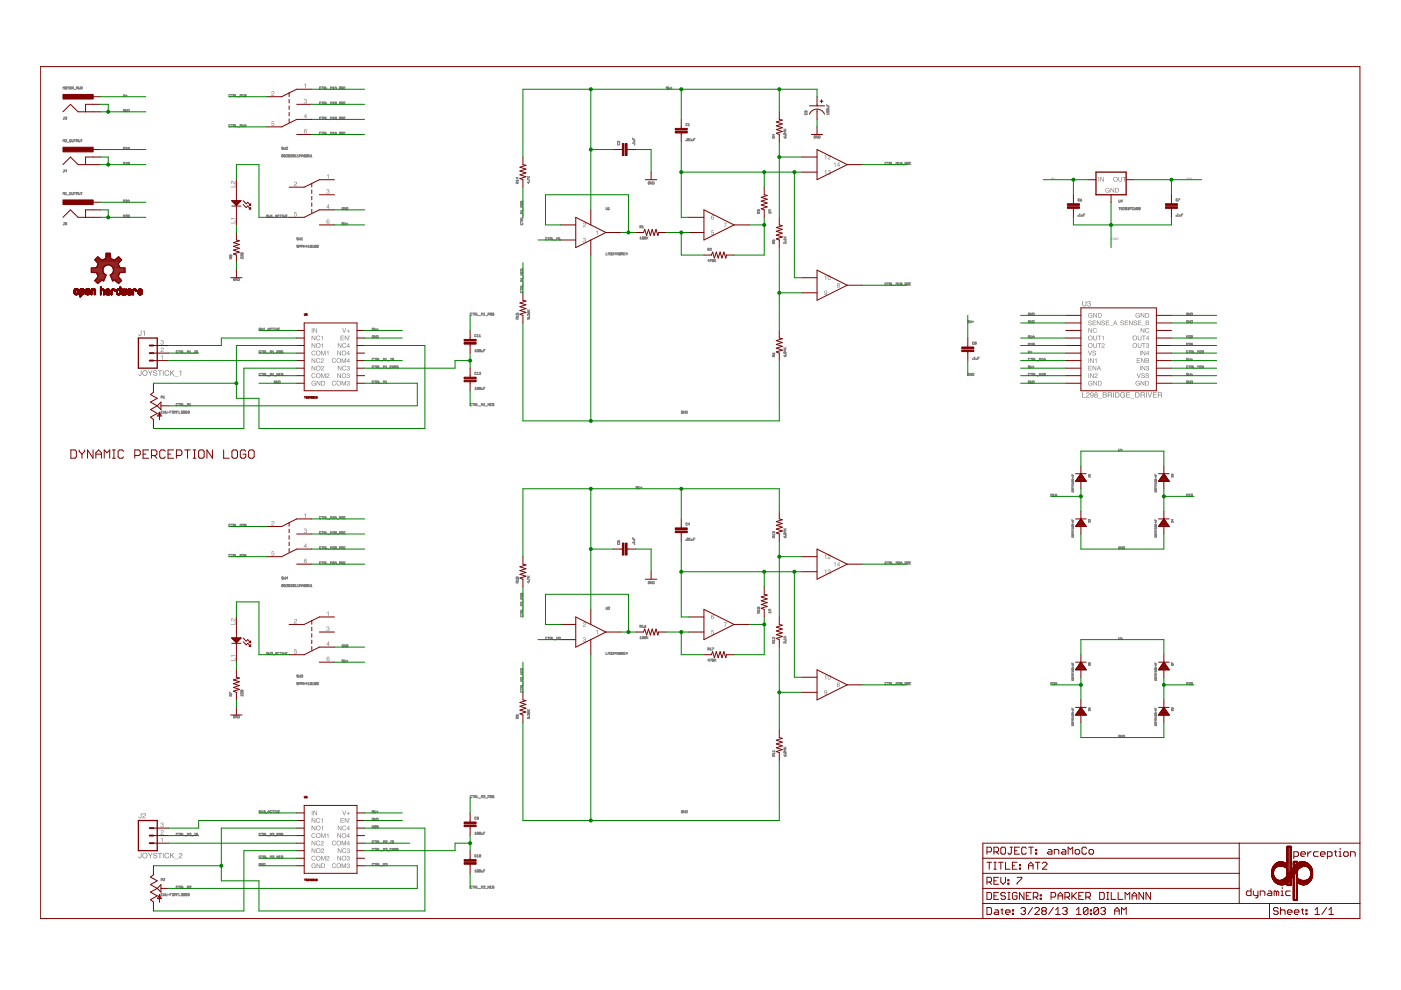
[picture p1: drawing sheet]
<svg xmlns="http://www.w3.org/2000/svg" width="297mm" height="210mm" viewBox="0 0 297 210" stroke-linecap="round" stroke-linejoin="round" font-family="sans-serif">
<g fill="none" stroke="#808080" stroke-width=".21">
<path d="M111.8 38.2v-.3l.5 .3M111.8 37.7h.5M111.8 37.4l.3 .3M112.1 38.6v.3l-.3-.2h.5M112.2 38.4h.1M112.3 37.4l-.2 .2M134.1 29.2v.3h.5M134.3 29.7h.3l-.1 .3h-.2M134.3 29.4v.1M134.5 30.7h.1M134.6 30.2v.3M134.6 30.3h-.5l.2 .2"/>
<path d="M145.4 29.8h.1M146 29.5l-.1 .3h-.2M146 29.5l-.3-.1v.4M146 29.5l-.3 .3M146.1 29.8h.4M146.1 29.5l.2-.1v.4M146.6 29.5l.1 .3h.2v-.3M147.1 29.6h.1M147.4 29.4h-.3v.4M166.2 29l.2 .3M166.2 27.6h.4M166.2 27.3l.3 .3"/>
<path d="M166.3 28.3h.3v.3M166.3 28.3l-.1 .2 .4 .1M166.3 28.3l.3 .3M166.4 29h.2v.2l-.2 .1zM166.4 27.8v.3l-.2-.2h.4M166.6 28.7v.1zM166.6 27.3l-.2 .3M175.3 22.1v.3h.4M175.4 23.1h.3v.3M175.4 23.5h.3v.4M175.4 23.5v.4h.3M175.4 23.1v.3h.3"/>
<path d="M175.4 23.5l.3 .4M175.4 23.1l.3 .3M175.5 22.6h.2v.3h-.2M175.5 22.3v.1M175.7 24.2h-.4l.2 .1M175.7 24v.3M63.2 52.1h-.3l.3 .2v.2l-.3-.1M63.4 52.3h.2l.1-.2-.3-.1v.5M63.9 52.3h.2v-.3h-.2v.5M64.3 52.2h.3M64.3 52v.5M64.6 52v.5"/>
<path d="M65.1 52.2h-.3l.2-.2v.5M65.3 52.5h.3M65.3 52.2l.1-.2v.5M66.1 52.1h-.3v.3M66.1 52.1v.3h-.3M66.1 52.1l-.3 .3M66.2 52.5h.3M66.2 52.2l.2-.2v.5M67 52.1h-.3v.3M67 52.1v.3h-.3M67 52.1l-.3 .3M67.5 52.1h-.3v.3"/>
<path d="M67.5 52.1v.3h-.3M67.5 52.1l-.3 .3M135.7 50.4l.1-.2v.5M135.7 50.7h.3M136.5 50.3v.3h-.4M136.5 50.3h-.4v.3M136.5 50.3l-.4 .3M136.9 50.3v.3h-.3M136.9 50.3h-.3v.3M136.9 50.3l-.3 .3M137.1 50.2v.5M137.2 50.5l.2 .2"/>
<path d="M137.4 50.2l-.3 .3M150.4 55.3h-.3l.2-.3v.5M150.5 55h.3l-.3 .5M151.3 55.1l-.2-.1-.1 .4M151.3 55.1l-.1 .4-.2-.1M151.3 55.1l-.3 .3M151.5 55v.5M151.6 55.3l.2 .2M151.8 55l-.3 .4M163.4 45.1h-.4l.1 .2M163.4 45v.3M163.4 44.5h-.4l.1 .1-.1 .2h.4"/>
<path d="M166.2 50.5h.4M166.2 50.2l.3 .3M166.6 51.1h.1M166.6 50.7v.2M166.6 51.4v.3l-.3-.3v.3M166.6 50.8h-.4l.1 .1M166.6 50.2l-.2 .2M111.8 67.3v.3h.3v-.3l.2 .1-.1 .2M111.8 66.2l.3 .3M111.8 66h.5M111.8 65.7l.3 .3M112.1 66.2h.1l.1 .2-.2 .1z"/>
<path d="M112.1 66.7v.1M112.1 66.7h.2l-.1 .2M112.1 66.7l-.2-.1v.3M112.2 67.1l.1 .1zM112.3 65.7l-.2 .2M166.2 75.3l.2 .3M166.2 74h.4M166.2 73.7l.3 .3M166.3 74.6l.3 .1v.2M166.3 74.6l-.1 .2 .4 .1M166.3 74.6l.3 .3M166.4 75.4l.2-.1v.3h-.2z"/>
<path d="M166.4 74.1v.4l-.2-.3h.4M166.6 75.1h.1M166.6 73.7l-.2 .2M34.2 87.4h.1M34.5 87.2h-.3v.4h.3M34.6 87.2l.2 .4 .1-.4M35.1 87.2l.1 .4 .2-.1v-.3M35.6 87.4h.3M36 87.4h.2M36.3 87.2h-.3v.4M36.5 87.2h.2v.2M36.7 87.4h.1"/>
<path d="M36.7 87.4v.2l-.2-.1M37 87.6v-.4l.1 .1 .2-.1v.4M37.4 87.4h.2M37.8 87.2h-.4v.4M37.9 87.2v.4h.3M38.4 87.2h.2v.2M38.5 87.4h.1M38.6 87.4v.2l-.2-.1M38.9 87.2h.3l-.1 .4h-.2zM38.9 87.4h.2M39.6 87.2h-.3v.2h.3v.2l-.3-.1M39.8 87.2h.2v.2"/>
<path d="M40 87.4h.1M40 87.4v.2l-.2-.1M134.1 114v.3h.5M134.3 114.4h.3v.3h-.3M134.3 114.1v.2M134.5 115.4h.1M134.6 114.9v.3M134.6 115h-.5l.2 .2M145.4 114.5h.1M146 114.2l-.3-.1v.4M146 114.2v.3h-.3M146 114.2l-.3 .3"/>
<path d="M146.1 114.3l.2-.2v.5M146.1 114.6h.4M146.6 114.3l.1 .3h.2v-.3M147.1 114.3h.1M147.4 114.1h-.3v.5M166.2 113.7l.2 .3M166.2 112.4h.4M166.2 112l.3 .4M166.3 113l.3 .1v.2M166.3 113l-.1 .2 .4 .1M166.3 113l.3 .3M166.4 113.8h.2v.2h-.2z"/>
<path d="M166.4 112.5v.3l-.2-.2h.4M166.6 113.5h.1M166.6 112l-.2 .3M111.8 122.9v-.3l.5 .3M111.8 122.4h.5M111.8 122.1l.3 .3M112.1 123.3v.3l-.3-.2h.5M112.2 123l.1 .1zM112.3 122.1l-.2 .2M135.7 135.1l.1-.1v.4M135.7 135.4h.3M136.5 135h-.3l-.1 .3"/>
<path d="M136.5 135l-.1 .4-.3-.1M136.5 135l-.4 .3M136.9 135h-.2l-.1 .3M136.9 135l-.1 .4-.2-.1M136.9 135l-.3 .3M137.1 135v.4M137.2 135.2l.2 .2M137.4 135l-.3 .3M150.4 140h-.3l.2-.3v.5M150.5 139.7h.3l-.3 .5M151.3 139.8l-.2-.1-.1 .4M151.3 139.8v.3h-.3"/>
<path d="M151.3 139.8l-.3 .3M151.5 139.7v.5M151.6 140l.2 .2M151.8 139.7l-.3 .4M163.4 129.7v.3M163.4 129.8h-.4l.1 .2M163.4 129.2h-.4l.1 .2-.1 .1h.4M166.2 135.2h.4M166.2 134.9l.3 .3M166.6 135.8v.1zM166.6 135.4v.3M166.6 136.1v.3l-.3-.3h-.1l.1 .3"/>
<path d="M166.6 135.5h-.4l.1 .2M166.6 134.9l-.2 .2M111.8 152.1v.3h.3v-.3h.2l-.1 .3M111.8 150.9l.3 .3M111.8 150.7h.5M111.8 150.4l.3 .3M112.1 151.4v.1M112.1 151.4h.2l-.1 .3M112.1 151.4h-.3l.1 .3M112.1 150.9l.2 .1-.1 .2h-.1zM112.2 151.8l.1 .1zM112.3 150.4l-.2 .2"/>
<path d="M166.2 158.7h.4M166.2 158.4l.3 .3M166.3 159.3l.3 .1v.3M166.3 159.3l-.1 .3 .4 .1M166.3 159.3l.3 .4M166.4 158.9v.3l-.2-.3h.4M166.6 159.8v.1zM166.6 158.4l-.2 .2M166.2 160l.2 .4M166.4 160.1h.2v.3h-.2z"/>
</g>
<path d="M29.9 78.5h.1v.8a.33 .33 0 0 1-.3 .4 .33 .33 0 0 1-.3-.4h.1a.18 .18 0 0 0 .1 .3 .18 .18 0 0 0 .2-.2zM30.2 79.1a.58 .58 0 0 1 1.1 0 .58 .58 0 0 1-1.1 0zM30.3 79.1a.45 .45 0 0 0 .9 0 .45 .45 0 0 0-.9 0zM31.4 78.5h.1l.4 .6 .3-.6h.2l-.5 .7v.5h-.1v-.5zM32.6 78.6l.5-.1 .2 .2v.2h-.1a.26 .26 0 0 0-.3-.3 .26 .26 0 0 0-.2 .3 .4 .4 0 0 1 .5 .2 .4 .4 0 0 1-.1 .6l-.5-.1-.1-.3h.1a.3 .3 0 0 0 .3 .3 .3 .3 0 0 0 .3-.3l-.1-.1a.47 .47 0 0 1-.4-.1 .47 .47 0 0 1-.1-.5zM33.4 78.5h1v.2h-.4v1h-.2v-1h-.4zM34.5 78.5h.2v1.2h-.2zM35 78.7l.6-.2 .3 .4-.3-.2a.41 .41 0 0 0-.6 .4 .41 .41 0 0 0 .7 .3l.2-.2a.55 .55 0 0 1-.8 .4 .55 .55 0 0 1-.1-.9zM36.1 78.5h.1v.6l.6-.6h.2l-.5 .5 .5 .7h-.2l-.4-.6-.2 .2v.4h-.1zM37 79.8l.9 .1zM38 78.8l.4-.2v1.1h-.1v-.8z" fill-rule="evenodd" fill="#808080"/>
<g fill="none" stroke="#808080" stroke-width=".21">
<path d="M60 32.9l-.2-.1-.1 .4M60 32.9v.3h-.3M60 32.9l-.3 .3M60.5 32.9l-.2-.1-.1 .2 .3 .2h-.3M60.7 32.9l.2-.1 .1 .2-.3 .3h.3M61.4 32.9l-.2-.1v.4M61.4 32.9v.3h-.2M61.4 32.9l-.2 .3M61.6 32.9h.3l-.3 .4h.3M62.4 32.9l-.2-.1-.1 .4M62.4 32.9v.3h-.3M62.4 32.9l-.3 .3"/>
<path d="M62.6 33.3h.3M62.6 33l.1-.2v.5M63 33.3h.3M63 33l.2-.2v.5M63.5 33.3v-.5l.1 .2 .2-.2v.5M64 33h.3M64 33.3l.1-.5 .2 .5M64.7 32.9l-.2-.1v.4M64.7 32.9v.3h-.2M64.7 32.9l-.2 .3M65 32.8l.2 .1v.4l-.3-.1zM65.1 33.1l.1 .2"/>
<path d="M65.7 32.8v.5l-.3-.5v.5M65.8 33.3h.4M65.8 33l.2-.2v.5M51.1 53.6l.4 .1v.2M51.1 53.6v.3h.4M51.1 53.6l.4 .3M51.5 54.1v.3l-.3-.3h-.1v.3M51.5 54.5v.4l-.4-.4v.4M63.2 144.8h-.3l.3 .2v.2l-.3-.1M63.4 145h.2l.1-.2-.3-.1v.5M63.9 145l.3-.1-.1-.2h-.2v.5M64.3 144.9h.3"/>
<path d="M64.3 144.7v.5M64.6 144.7v.5M65.1 144.9h-.3l.2-.2v.5M65.3 145.2h.3M65.3 144.9l.1-.2v.5M66.1 144.8l-.1 .4-.2-.1M66.1 144.8h-.3v.3M66.1 144.8l-.3 .3M66.2 145.2h.3M66.2 144.9l.2-.2v.5M67 144.8h-.3v.3M67 144.8v.3h-.3"/>
<path d="M67 144.8l-.3 .3M67.5 144.8h-.3v.3M67.5 144.8v.3h-.3M67.5 144.8l-.3 .3M34.2 189.7h.1M34.5 189.5h-.3v.4h.3M34.6 189.5l.2 .4 .1-.4M35.1 189.5l.1 .4 .2-.1v-.3M35.6 189.7h.3M36 189.7h.2M36.3 189.5h-.3v.4M36.5 189.5h.2v.2"/>
<path d="M36.7 189.7h.1M36.7 189.7v.2l-.2-.1M37 189.9v-.4l.1 .1 .2-.1v.4M37.4 189.7h.2M37.8 189.5h-.4v.4M37.9 189.5v.4h.3M38.4 189.5h.2v.2M38.5 189.7h.1M38.6 189.7v.2l-.2-.1M38.9 189.5h.3l-.1 .4h-.2zM38.9 189.7h.2M39.6 189.5h-.3v.2h.3v.2l-.3-.1"/>
<path d="M39.8 189.5h.2v.2M40 189.7h.1M40 189.7v.2l-.2-.1"/>
</g>
<path d="M29.9 180.8h.1v.8a.33 .33 0 0 1-.3 .4 .33 .33 0 0 1-.3-.4h.1a.18 .18 0 0 0 .1 .3 .18 .18 0 0 0 .2-.2zM30.2 181.4a.58 .58 0 0 1 1.1 0 .58 .58 0 0 1-1.1 0zM30.3 181.4a.45 .45 0 0 0 .9 0 .45 .45 0 0 0-.9 0zM31.4 180.8h.1l.4 .6 .3-.6h.2l-.5 .7v.5h-.1v-.5zM32.6 180.9l.5-.1 .2 .2v.2h-.1a.26 .26 0 0 0-.3-.3 .26 .26 0 0 0-.2 .3 .4 .4 0 0 1 .5 .2 .4 .4 0 0 1-.1 .6l-.5-.1-.1-.3h.1a.3 .3 0 0 0 .3 .3 .3 .3 0 0 0 .3-.3l-.1-.1a.47 .47 0 0 1-.4-.1 .47 .47 0 0 1-.1-.5zM33.4 180.8h1v.2h-.4v1h-.2v-1h-.4zM34.5 180.8h.2v1.2h-.2zM35 181l.6-.2 .3 .4-.3-.2a.41 .41 0 0 0-.6 .4 .41 .41 0 0 0 .7 .3l.2-.2a.55 .55 0 0 1-.8 .4 .55 .55 0 0 1-.1-.9zM36.1 180.8h.1v.6l.6-.6h.2l-.5 .5 .5 .7h-.2l-.4-.6-.2 .2v.4h-.1zM37 182.1l.9 .1zM38 181a.39 .39 0 0 1 .7 .1 .39 .39 0 0 1-.5 .5l-.1 .2h.6v.2h-.8l.1-.4a.38 .38 0 0 0 .4-.2 .38 .38 0 0 0 0-.4l-.5 .3z" fill-rule="evenodd" fill="#808080"/>
<g fill="none" stroke="#808080" stroke-width=".21">
<path d="M13.4 18.9v-.5l.1 .2 .2-.2v.5M13.8 18.5h.3v.4l-.3-.1zM14.3 18.4h.3M14.5 18.4v.5M14.8 18.5h.3l-.1 .4-.2-.1zM15.3 18.7h.2l.1-.2-.3-.1v.5M15.4 18.7l.2 .2M15.7 19h.3M16.2 18.7h.2l.1-.2-.3-.1v.5M16.7 18.4v.5l.1-.2 .2 .2v-.5M17.1 18.7h.3v-.2l-.3-.1v.5M17.3 18.7l.1 .2"/>
<path d="M13.4 30.1v-.5l.1 .2 .2-.2v.5M13.8 29.7l.3-.1v.2l-.3 .3h.3M14.3 30.2h.3M14.9 29.6l.2 .1-.1 .4-.2-.1zM15.3 29.6v.5l.3-.1v-.4M15.7 29.6h.3M15.9 29.6v.5M16.2 29.9h.2l.1-.2-.3-.1v.5M16.7 29.6v.5l.3-.1v-.4M17.1 29.6h.3M17.3 29.6v.5M13.4 41.3v-.5l.1 .2 .2-.2v.5"/>
<path d="M13.8 41l.2-.2v.5M13.8 41.3h.3M14.3 41.3h.3M14.9 40.8l.2 .1-.1 .4-.2-.1zM15.3 40.8v.5l.3-.1v-.4M15.7 40.8h.3M15.9 40.8v.5M16.2 41.1h.2l.1-.2-.3-.1v.5M16.7 40.8v.5l.3-.1v-.4M17.1 40.8h.3M17.3 40.8v.5M60 124l-.2-.1-.1 .4"/>
<path d="M60 124v.4l-.3-.1M60 124l-.3 .3M60.5 124h-.3l.3 .2-.1 .2-.2-.1M60.7 124l.2-.1 .1 .2-.3 .3h.3M61.4 124l-.2-.1v.4M61.4 124v.4l-.2-.1M61.4 124l-.2 .3M61.6 124h.3l-.3 .4h.3M62.4 124l-.2-.1-.1 .4M62.4 124l-.1 .4-.2-.1M62.4 124l-.3 .3M62.6 124.4h.3"/>
<path d="M62.6 124.1l.1-.2v.5M63 124.4h.3M63 124.1l.2-.2v.5M63.5 124.4v-.5l.1 .2 .2-.2v.5M64 124.2h.3M64 124.4v-.3l.1-.2 .2 .5M64.7 124l-.2-.1v.4M64.7 124v.4l-.2-.1M64.7 124l-.2 .3M65 123.9l.2 .1v.4l-.3-.1zM65.1 124.2l.1 .2M65.7 123.9v.5l-.3-.5v.5"/>
<path d="M65.8 124.4h.4M65.8 124.1l.2-.2v.5M51.1 146.3l.4 .1v.2M51.1 146.3v.3h.4M51.1 146.3l.4 .3M51.5 146.8v.3l-.4-.3v.3M51.5 147.3v.3l-.4-.3v.3"/>
</g>
<path d="M229.5 83.2h.1v1h.6v.1h-.7zM230.3 83.4a.39 .39 0 0 1 .7 .1 .39 .39 0 0 1-.4 .5l-.2 .2h.6v.1h-.7l.1-.4a.38 .38 0 0 0 .4-.1 .38 .38 0 0 0-.1-.5l-.4 .3zM231.2 83.3a.52 .52 0 0 1 .7 .4 .52 .52 0 0 1-.6 .6l-.2-.3 .5 .2 .1-.4a.35 .35 0 0 1-.5 0 .35 .35 0 0 1 0-.5zM231.3 83.6a.23 .23 0 0 0 .4 0 .23 .23 0 0 0-.4 0zM232.2 83.5a.2 .2 0 0 0 .4 0 .2 .2 0 0 0-.4 0zM232.1 84a.25 .25 0 0 0 .5 0 .25 .25 0 0 0-.5 0zM232.1 83.3a.31 .31 0 0 1 .5-.1 .31 .31 0 0 1 0 .5 .34 .34 0 0 1 0 .5 .34 .34 0 0 1-.5 0 .34 .34 0 0 1 .1-.5l-.2-.2zM232.8 84.4l.9 .1zM234 83.3v.3h.2a.18 .18 0 0 0 .3-.1 .18 .18 0 0 0-.3-.2zM234 83.8v.4l.5-.1-.1-.3zM233.8 83.2l.8 .1-.1 .4 .2 .3-.2 .3h-.7zM235 83.3v.4h.4a.19 .19 0 0 0 .2-.2 .19 .19 0 0 0-.2-.2zM234.9 83.2h.5a.31 .31 0 0 1 .3 .2 .31 .31 0 0 1-.1 .3l.2 .6h-.2v-.4l-.2-.1h-.4v.5h-.1zM236 83.2h.2v1.1h-.2zM236.6 83.3v.9l.5-.1a.48 .48 0 0 0 0-.6 .48 .48 0 0 0-.5-.2zM236.4 83.2h.5a.57 .57 0 0 1 .5 .5 .57 .57 0 0 1-.5 .6h-.5zM237.7 83.3l.5-.1 .2 .1 .1 .2h-.1a.37 .37 0 0 0-.5-.2 .37 .37 0 0 0-.2 .4 .37 .37 0 0 0 .3 .5 .37 .37 0 0 0 .4-.4h-.4v-.1h.5v.6l-.1-.2a.56 .56 0 0 1-.8 0 .56 .56 0 0 1 .1-.8zM238.8 83.2h.8v.1h-.7v.3h.7v.2h-.7v.4h.7v.1h-.8zM239.7 84.4l.9 .1zM240.8 83.3v.9l.5-.1a.48 .48 0 0 0 .1-.6 .48 .48 0 0 0-.6-.2zM240.7 83.2h.4a.57 .57 0 0 1 .5 .5 .57 .57 0 0 1-.5 .6h-.4zM242 83.3v.4h.3a.19 .19 0 0 0 .3-.2 .19 .19 0 0 0-.2-.2zM241.8 83.2h.6a.31 .31 0 0 1 .3 .2 .31 .31 0 0 1-.1 .3l.2 .6h-.2l-.1-.4-.2-.1h-.3v.5h-.2zM243 83.2h.1v1.1h-.1zM243.3 83.2h.2l.3 .9 .3-.9h.2l-.4 1.1h-.2zM244.4 83.2h.9v.1h-.7v.3h.6v.2h-.6v.4h.7v.1h-.9zM245.6 83.3v.4h.4a.19 .19 0 0 0 .2-.2 .19 .19 0 0 0-.2-.2zM245.5 83.2h.5a.31 .31 0 0 1 .4 .2 .31 .31 0 0 1-.2 .3l.2 .6h-.2v-.4l-.2-.1h-.4v.5h-.1z" fill-rule="evenodd" fill="#808080"/>
<g fill="none" stroke="#808080" stroke-width=".21">
<path d="M228.6 45.7v.1zM228.8 45.8h.3M228.8 45.5l.2-.1v.4M229.3 45.5v.3h.3v-.3M229.7 45.6h.2M230 45.4h-.3v.4M237.2 44h.3M237.3 44v.5M238 44.1l-.3-.1v.2l.3 .2h-.3M238.1 44.1h.3l-.3 .4h.3M238.9 44.2h-.2v-.2l.2 .1v.3h-.3M239.1 44.1l.2-.1v.2"/>
<path d="M239.2 44.2h.1M239.3 44.2v.3l-.2-.1M239.5 44h.4l-.4 .5M240.3 44.1h-.3l.1 .4 .2-.1M240.5 44v.5l.1-.2 .2 .2v-.5M241.3 44h-.3v.2h.3l-.1 .3-.2-.1M241.7 44.1l-.2-.1-.1 .4M241.7 44.1v.4l-.3-.1M241.7 44.1l-.3 .3M249.3 45.7l.1 .1zM249.6 45.8h.3M249.6 45.5l.1-.1v.4"/>
<path d="M250 45.5l.1 .3h.3v-.3M250.5 45.6h.2M250.8 45.4h-.3v.4M100.7 74.3l.1-.2v.5M100.7 74.6h.3M101.5 74.2l-.3-.1-.1 .4M101.5 74.2v.3h-.4M101.5 74.2l-.4 .3M101.9 74.2l-.2-.1-.1 .4M101.9 74.2v.3h-.3M101.9 74.2l-.3 .3M102.1 74.3l.1 .3h.2v-.3"/>
<path d="M102.6 74.4h.1M102.8 74.1h-.2v.5M206.2 76.1h.1M206.4 76.2h.3M206.4 75.9l.2-.2v.5M206.9 75.9l.1 .3h.2v-.3M207.3 76h.2M207.7 75.7h-.4v.5M100.7 82.3l.1-.2v.5M100.7 82.6h.3M101.5 82.2l-.3-.1-.1 .4M101.5 82.2l-.1 .4-.3-.1"/>
<path d="M101.5 82.2l-.4 .3M101.9 82.2l-.2-.1-.1 .4M101.9 82.2l-.1 .4-.2-.1M101.9 82.2l-.3 .3M102.1 82.3l.1 .3h.2v-.3M102.6 82.4h.1M102.8 82.1h-.2v.5M100.7 176.6l.1-.2v.5M100.7 176.9h.3M101.5 176.5v.3h-.4M101.5 176.5h-.4v.3M101.5 176.5l-.4 .3"/>
<path d="M101.9 176.5v.3h-.3M101.9 176.5h-.3v.3M101.9 176.5l-.3 .3M102.1 176.6l.1 .3h.2v-.3M102.6 176.7h.1M102.8 176.4h-.2v.5M100.7 184.6l.1-.2v.5M100.7 184.9h.3M101.5 184.5l-.3-.1-.1 .4M101.5 184.5v.3h-.4M101.5 184.5l-.4 .3M101.9 184.5l-.2-.1-.1 .4"/>
<path d="M101.9 184.5v.3h-.3M101.9 184.5l-.3 .3M102.1 184.6l.1 .3h.2v-.3M102.6 184.7h.1M102.8 184.4h-.2v.5"/>
</g>
<g fill="#808080">
<path d="M123.6 50.5l.3-.1a.24 .24 0 0 1 .3 .2 .24 .24 0 0 1-.1 .3 .32 .32 0 0 1-.1 .5 .32 .32 0 0 1-.4-.3h.1a.19 .19 0 0 0 .3 .2 .2 .2 0 0 0 0-.4l-.2-.1 .3-.1a.18 .18 0 0 0-.2-.2 .18 .18 0 0 0-.2 .2h-.1z" fill-rule="evenodd"/>
<path d="M123.6 47.4a.33 .33 0 0 1 .6 .1 .33 .33 0 0 1-.4 .4l-.1 .2h.5v.1h-.6l.1-.3a.33 .33 0 0 0 .3-.2 .33 .33 0 0 0 0-.4l-.4 .3z" fill-rule="evenodd"/>
<path d="M126.4 49l.3-.2v1h-.1v-.7z" fill-rule="evenodd"/>
<path d="M150.9 45.7l.3-.1 .2 .3a.28 .28 0 0 0-.4-.1 .28 .28 0 0 0-.1 .3 .33 .33 0 0 1 .5 0 .33 .33 0 0 1-.2 .5 .33 .33 0 0 1-.4-.2zM150.9 46.3a.2 .2 0 0 0 .4 0 .2 .2 0 0 0-.4 0z" fill-rule="evenodd"/>
<path d="M150.9 48.8h.5v.2h-.5v.2a.33 .33 0 0 1 .5 .2 .33 .33 0 0 1-.2 .4 .33 .33 0 0 1-.4-.3h.1a.21 .21 0 0 0 .3 .1 .21 .21 0 0 0 0-.3 .21 .21 0 0 0-.3 .1z" fill-rule="evenodd"/>
<path d="M153.5 47.2h.6l-.4 1h-.1v-.2l.4-.7h-.5z" fill-rule="evenodd"/>
<path d="M174.8 33l.4-.2v1h-.2v-.7zM175.6 33a.33 .33 0 0 1 .5 .1 .33 .33 0 0 1-.4 .4l-.1 .2h.5v.1h-.6l.1-.3a.33 .33 0 0 0 .3-.2 .33 .33 0 0 0 0-.3l-.4 .2z" fill-rule="evenodd"/>
<path d="M174.8 36.2l.4-.2v1h-.2v-.7zM175.5 36.2l.3-.2a.24 .24 0 0 1 .3 .2 .24 .24 0 0 1-.1 .3 .32 .32 0 0 1-.1 .5 .32 .32 0 0 1-.4-.3h.1a.19 .19 0 0 0 .3 .2 .2 .2 0 0 0 0-.4l-.2-.1 .3-.1a.18 .18 0 0 0-.2-.2 .18 .18 0 0 0-.2 .2h-.1z" fill-rule="evenodd"/>
<path d="M176.8 34.6l.3-.2v1h-.1v-.7zM177.8 34.6l-.3 .4h.3zM177.9 34.4l.1 .6h.1l-.1 .4-.2-.3h-.4z" fill-rule="evenodd"/>
<path d="M174.8 58.6l.4-.2v1h-.2v-.7zM175.6 58.5a.44 .44 0 0 1 .5 .4 .44 .44 0 0 1-.4 .4l-.2-.4zM175.7 58.5a.35 .35 0 0 0-.1 .5 .35 .35 0 0 0 .4 .2v-.6z" fill-rule="evenodd"/>
<path d="M174.8 61.7a.41 .41 0 0 1 .6 .4 .41 .41 0 0 1-.6 .3v-.1a.26 .26 0 0 0 .2 .2 .26 .26 0 0 0 .2-.2l.1-.2a.31 .31 0 0 1-.5 .1 .31 .31 0 0 1 0-.5zM174.9 61.9a.2 .2 0 0 0 .4 0 .2 .2 0 0 0-.4 0z" fill-rule="evenodd"/>
<path d="M177.6 60.3a.16 .16 0 0 0 .3 0 .16 .16 0 0 0-.3 0zM177.6 60.7a.19 .19 0 0 0 .3 0 .19 .19 0 0 0-.3 0zM177.5 60.1a.27 .27 0 0 1 .5-.1 .27 .27 0 0 1-.1 .4 .29 .29 0 0 1 .1 .5 .29 .29 0 0 1-.5 0 .29 .29 0 0 1 .1-.5z" fill-rule="evenodd"/>
</g>
<g fill="none" stroke="#808080" stroke-width=".21">
<path d="M109.7 37.6v.3l-.3-.2h.5M109.7 38.9v-.2l-.2-.1-.1 .3h.5M109.9 38.6l-.2 .1M109.9 38.2h-.5l.2 .2M109.9 38.1v.3M131 30.4v.3h.3v-.3M131.4 30v.2l-.3-.2h-.2l.1 .2M145.7 26.3h-.3l.1 .3h.2M145.9 26.6h.3M145.9 26.3l.1-.1v.4M164 28.5v.3l-.2-.2h.5M164.1 29.3l-.1-.3h-.2v.3h.5"/>
<path d="M164.3 29l-.2 .1M170.7 24v.3h.3v-.3M170.9 23.6h-.3l.1 .3M170.9 23.6h.2l-.1 .3M170.9 23.6v.1M128.5 44l.1 .5 .2-.1v-.4M128.5 53.6v.5h.3M128.9 44.5h.4M128.9 44.2l.2-.2v.5M128.9 54.1v-.5l.2 .1 .2-.1v.5M129.4 53.7l.2-.1v.2M129.6 53.8h.1"/>
<path d="M129.6 53.8v.3l-.2-.1M129.9 53.7l.2-.1 .1 .1-.3 .4h.3M130.7 53.8h-.3l.2-.2v.5M131.1 53.6v.5l-.3-.5v.5M131.6 53.7l-.2-.1-.1 .1 .3 .3h-.3M131.8 53.9l.3-.1-.1-.2h-.2v.5M131.9 53.9l.2 .2M132.2 53.8h.2M132.6 53.6h-.4v.5h.4M133 53.8h-.3l.2-.2v.5M135.7 48.2l.3-.1-.1-.2h-.2v.4M135.8 48.2l.2 .1"/>
<path d="M136.1 48l.2-.1v.4M136.1 48.3h.4M150.1 53l.3-.1-.1-.3h-.2v.5M150.2 53l.2 .1M150.5 52.7l.3-.1v.2l-.3 .3h.3M160.8 44.6h-.2l.1 .2M160.8 44.6h.3l-.1 .2M160.8 44.6h.1M160.9 45.3l-.1-.3h-.2v.3h.5M161.1 45l-.2 .1M163.8 50.9v.3h.2v-.3h.3l-.1 .3M164.1 51.7l-.1-.3h-.2v.3h.5"/>
<path d="M164.3 51.4l-.2 .1M109.4 66.4v.3h.3v-.3l.2 .1-.1 .2M109.7 67.6v-.2l-.2-.1-.1 .3h.5M109.9 66.9v.3M109.9 67.3l-.2 .2M109.9 67h-.5l.2 .2M163.8 74.9l.2 .3M164 74.9h.3l-.1 .3h-.2zM164.1 75.6l-.1-.3-.2 .1v.2h.5M164.3 75.3l-.2 .2"/>
</g>
<g fill="#808080">
<path d="M123.6 135.3l.3-.2a.24 .24 0 0 1 .3 .2 .24 .24 0 0 1-.1 .3 .32 .32 0 0 1-.1 .5 .32 .32 0 0 1-.4-.3h.1a.19 .19 0 0 0 .3 .2 .19 .19 0 0 0 0-.3l-.2-.2 .3-.1a.18 .18 0 0 0-.2-.2 .18 .18 0 0 0-.2 .2h-.1z" fill-rule="evenodd"/>
<path d="M123.6 132.1a.33 .33 0 0 1 .6 .1 .33 .33 0 0 1-.4 .4l-.1 .2h.5v.1h-.6l.1-.3a.33 .33 0 0 0 .3-.2 .33 .33 0 0 0 0-.3l-.4 .2z" fill-rule="evenodd"/>
<path d="M126.4 133.7l.3-.2v1h-.1v-.7z" fill-rule="evenodd"/>
<path d="M150.9 130.4h.3l.2 .2a.28 .28 0 0 0-.4-.1 .28 .28 0 0 0-.1 .3 .33 .33 0 0 1 .5 .1 .33 .33 0 0 1-.2 .4 .33 .33 0 0 1-.4-.2zM150.9 131a.2 .2 0 0 0 .4 0 .2 .2 0 0 0-.4 0z" fill-rule="evenodd"/>
<path d="M150.9 133.6h.5v.1h-.5v.2a.33 .33 0 0 1 .5 .2 .33 .33 0 0 1-.2 .4 .33 .33 0 0 1-.4-.3h.1a.21 .21 0 0 0 .3 .1 .21 .21 0 0 0 0-.3 .21 .21 0 0 0-.3 .1z" fill-rule="evenodd"/>
<path d="M153.5 131.9h.6l-.4 1h-.1v-.2l.4-.6h-.5z" fill-rule="evenodd"/>
<path d="M174.8 117.7l.4-.1v.9h-.2v-.7zM175.6 117.7a.33 .33 0 0 1 .5 .1 .33 .33 0 0 1-.4 .4l-.1 .2h.5v.1h-.6l.1-.3a.33 .33 0 0 0 .3-.2 .33 .33 0 0 0 0-.3l-.4 .2z" fill-rule="evenodd"/>
<path d="M174.8 120.9l.4-.1v.9h-.2v-.7zM175.5 120.9l.3-.2a.24 .24 0 0 1 .3 .2 .24 .24 0 0 1-.1 .3 .32 .32 0 0 1-.1 .5 .32 .32 0 0 1-.4-.3h.1a.19 .19 0 0 0 .3 .2 .19 .19 0 0 0 0-.3l-.2-.1 .3-.2a.18 .18 0 0 0-.2-.1 .18 .18 0 0 0-.2 .2h-.1z" fill-rule="evenodd"/>
<path d="M176.8 119.3l.3-.2v1h-.1v-.7zM177.8 119.3l-.3 .5h.3zM177.9 119.1l.1 .7h.1l-.1 .3-.2-.2h-.4z" fill-rule="evenodd"/>
<path d="M174.8 143.3l.4-.2v1h-.2v-.7zM175.6 143.2a.44 .44 0 0 1 .5 .4 .44 .44 0 0 1-.4 .5l-.2-.5zM175.7 143.3a.35 .35 0 0 0-.1 .4 .35 .35 0 0 0 .4 .2v-.6z" fill-rule="evenodd"/>
<path d="M174.8 146.4a.41 .41 0 0 1 .6 .4 .41 .41 0 0 1-.6 .3v-.1a.26 .26 0 0 0 .2 .2 .26 .26 0 0 0 .2-.2l.1-.2a.31 .31 0 0 1-.5 .1 .31 .31 0 0 1 0-.5zM174.9 146.6a.2 .2 0 0 0 .4 0 .2 .2 0 0 0-.4 0z" fill-rule="evenodd"/>
<path d="M177.6 145a.16 .16 0 0 0 .3 0 .16 .16 0 0 0-.3 0zM177.6 145.4a.19 .19 0 0 0 .3 0 .19 .19 0 0 0-.3 0zM177.5 144.8a.27 .27 0 0 1 .5-.1 .27 .27 0 0 1-.1 .5 .29 .29 0 0 1 .1 .4 .29 .29 0 0 1-.5 0 .29 .29 0 0 1 .1-.4z" fill-rule="evenodd"/>
</g>
<g fill="none" stroke="#808080" stroke-width=".21">
<path d="M130.9 114.7v.3h.2v-.3h.3l-.1 .3M131 115.1v.3h.3v-.3M145.7 111h-.3v.3h.3M146.2 111.1h-.3l.2-.2v.5M164 112.8h-.2l.1 .3M164 112.8h.3l-.1 .3M164 112.8v.1M164.1 114l-.1-.3-.2 .1v.2h.5M164.3 113.7l-.2 .2M164.3 113.4h-.5l.2 .1M164.3 113.2v.3M109.5 122.3l-.1 .3 .4 .1"/>
<path d="M109.5 122.3h.3v.4M109.5 122.3l.3 .4M109.7 123.6v-.2l-.2-.1-.1 .3h.5M109.9 123.3l-.2 .1M109.9 123h-.5l.2 .1M109.9 122.8v.3M128.5 128.7l.1 .5 .2-.1v-.4M128.5 138.3v.5h.3M128.9 128.8h.4l-.4 .4h.4M128.9 138.8v-.5l.2 .2 .2-.2v.5M129.4 138.4l.2-.1v.2M129.6 138.5h.1"/>
<path d="M129.6 138.5v.3l-.2-.1M129.9 138.4h.3l-.3 .4h.3M130.7 138.5h-.3l.2-.2v.5M131.1 138.3v.5l-.3-.5v.5M131.6 138.4h-.3l.3 .2-.1 .2-.2-.1M131.8 138.6h.2l.1-.2-.3-.1v.5M131.9 138.6l.2 .2M132.2 138.5h.2M132.6 138.3h-.4v.5h.4M133 138.5h-.3l.2-.2v.5M135.7 132.9l.3-.1-.1-.2h-.2v.4M135.8 132.9l.2 .1"/>
<path d="M136.1 132.7l.2-.1v.4M136.1 133h.4M136.6 132.8h.2l.1 .2h-.2zM136.9 132.6l-.3 .2M150.1 137.7l.3-.1-.1-.2h-.2v.4M150.2 137.7l.2 .1M150.5 137.5l.2-.1v.4M150.5 137.8h.3M151 137.4h.3l-.3 .4M160.8 128.8h-.2l.1 .3 .1-.1M160.8 128.8h.3l-.1 .3-.2-.1M160.8 128.8v.2"/>
<path d="M160.9 130l-.1-.3-.2 .1v.2h.5M161.1 129.7l-.2 .1M161.1 129.4h-.5l.2 .1M161.1 129.2v.3M164.1 136.4l-.1-.3h-.2v.3h.5M164.3 135.1v.3l-.4-.3v.3M164.3 135.6v.3M164.3 136.1l-.2 .1M164.3 135.8h-.5l.2 .1M109.7 151.6l-.1 .3-.2-.1 .1-.2h.3v.3M109.7 152.4v-.3h-.3v.3h.5M109.9 152.1l-.2 .1"/>
<path d="M164.3 159.1v.3M164.3 159.6v.3M164.3 159.7h-.5l.2 .2M164.3 159.3h-.5l.2 .1M164.1 160.4l-.1-.4-.2 .1v.3h.5M164.3 160l-.2 .2"/>
</g>
<g fill="#808080">
<path d="M48.9 39.6h.9v-.5h.1v.6h-1zM49 38.4a.65 .65 0 0 1 .8 .5v-.5h.1v.6l-.3-.1a.33 .33 0 0 0-.2-.3 .33 .33 0 0 0-.3 0l.2 .4-.3-.1z" fill-rule="evenodd"/>
<path d="M48.9 47.2h.9v-.5h.1v.7h-1zM48.9 46.2h1v.2h-.7l-.1 .2z" fill-rule="evenodd"/>
<path d="M62.4 38.7a.33 .33 0 0 1 .6 .1 .33 .33 0 0 1-.4 .4l-.2 .2h.6v.1h-.7l.1-.3a.33 .33 0 0 0 .4-.2 .33 .33 0 0 0-.1-.4l-.4 .3z" fill-rule="evenodd"/>
<path d="M62.4 44.9h.5v.1h-.4v.3a.33 .33 0 0 1 .4 .2 .33 .33 0 0 1-.2 .4 .33 .33 0 0 1-.4-.3h.1a.21 .21 0 0 0 .3 .1 .21 .21 0 0 0 .1-.3 .21 .21 0 0 0-.3 .1z" fill-rule="evenodd"/>
<path d="M69.3 37.1l.4-.2v1h-.2v-.7z" fill-rule="evenodd"/>
<path d="M69.3 40.3l.2-.2a.24 .24 0 0 1 .3 .2 .24 .24 0 0 1-.1 .3 .32 .32 0 0 1-.1 .5 .32 .32 0 0 1-.4-.3h.1a.19 .19 0 0 0 .3 .2 .2 .2 0 0 0 0-.4l-.1-.1 .2-.1a.18 .18 0 0 0-.2-.2 .18 .18 0 0 0-.2 .2h-.1z" fill-rule="evenodd"/>
<path d="M69.6 43.5l-.3 .4h.3zM69.6 43.3l.1 .6h.2l-.2 .4-.1-.3h-.4z" fill-rule="evenodd"/>
<path d="M69.4 46.6l.3-.1 .2 .3a.28 .28 0 0 0-.4-.1 .28 .28 0 0 0-.2 .3 .33 .33 0 0 1 .6 0 .33 .33 0 0 1-.2 .5 .33 .33 0 0 1-.5-.2zM69.4 47.2a.2 .2 0 0 0 .4 0 .2 .2 0 0 0-.4 0z" fill-rule="evenodd"/>
</g>
<path d="M63.2 50.5l-.2-.1-.1 .1 .3 .3h-.3M63.4 50.4v.5l.2-.2 .1 .2v-.5M63.9 50.9h.3M63.9 50.5l.1-.1v.5M34.2 84.3h.2l.1-.2-.3-.1v.4M34.6 84.1l.2-.1v.4M34.6 84.4h.3" fill="none" stroke="#808080" stroke-width=".21"/>
<g fill="#808080">
<path d="M29.9 70.1h.1v.8a.33 .33 0 0 1-.3 .3 .33 .33 0 0 1-.3-.4h.1a.18 .18 0 0 0 .1 .3 .18 .18 0 0 0 .2-.2zM30.3 70.3l.4-.2v1.1h-.2v-.8z" fill-rule="evenodd"/>
<path d="M34.1 75.5l.4-.2v.9h-.1v-.6z" fill-rule="evenodd"/>
<path d="M34.1 73.8a.33 .33 0 0 1 .6 .1 .33 .33 0 0 1-.4 .5l-.1 .1h.5v.1h-.7l.2-.3a.33 .33 0 0 0 .3-.1 .33 .33 0 0 0 0-.4l-.4 .2z" fill-rule="evenodd"/>
<path d="M34.1 72.2l.3-.1a.24 .24 0 0 1 .2 .1 .24 .24 0 0 1-.1 .3 .32 .32 0 0 1 0 .6 .32 .32 0 0 1-.5-.4h.2a.19 .19 0 0 0 .2 .3 .2 .2 0 0 0 0-.4l-.1-.1 .2-.2a.18 .18 0 0 0-.2-.1 .18 .18 0 0 0-.1 .2h-.1z" fill-rule="evenodd"/>
</g>
<path d="M48.9 54.1h-.2l.1 .3 .1-.1M48.9 54.1h.2v.3l-.2-.1M48.9 54.1v.2M49 54.9v-.3l-.2-.1-.1 .4h.4M49.1 54.5l-.1 .2" fill="none" stroke="#808080" stroke-width=".21"/>
<g fill="#808080">
<path d="M57.6 19.5a.33 .33 0 0 1 .6 .1 .33 .33 0 0 1-.4 .4l-.1 .2h.5v.1h-.7l.1-.3a.33 .33 0 0 0 .4-.2 .33 .33 0 0 0-.1-.3l-.4 .2z" fill-rule="evenodd"/>
<path d="M57.6 25.8h.5v.1h-.4v.2a.33 .33 0 0 1 .4 .2 .33 .33 0 0 1-.2 .4 .33 .33 0 0 1-.4-.3h.1a.21 .21 0 0 0 .4 .1 .21 .21 0 0 0 0-.3 .21 .21 0 0 0-.3 .1z" fill-rule="evenodd"/>
<path d="M64.5 17.9l.4-.2v1h-.2v-.7z" fill-rule="evenodd"/>
<path d="M64.5 21.1l.2-.2a.24 .24 0 0 1 .3 .2 .24 .24 0 0 1-.1 .3 .32 .32 0 0 1-.1 .5 .32 .32 0 0 1-.4-.3h.1a.19 .19 0 0 0 .3 .2 .19 .19 0 0 0 0-.3l-.1-.2 .2-.1a.18 .18 0 0 0-.2-.1 .18 .18 0 0 0-.1 .2h-.2z" fill-rule="evenodd"/>
<path d="M64.8 24.3l-.3 .5h.3zM64.8 24.1l.1 .7h.2l-.2 .3-.1-.2h-.4z" fill-rule="evenodd"/>
<path d="M64.6 27.4h.3l.2 .2a.28 .28 0 0 0-.4-.1 .28 .28 0 0 0-.1 .3 .33 .33 0 0 1 .5 .1 .33 .33 0 0 1-.2 .4 .33 .33 0 0 1-.4-.2zM64.6 28a.2 .2 0 0 0 .4 0 .2 .2 0 0 0-.4 0z" fill-rule="evenodd"/>
</g>
<path d="M60 31.3h-.3l.3 .2v.2l-.3-.1M60.2 31.2v.5l.2-.2 .1 .2v-.5M60.7 31.3h.3l-.3 .4h.3" fill="none" stroke="#808080" stroke-width=".21"/>
<g fill="#808080">
<path d="M48.9 132.3h.9v-.5h.1v.6h-1zM49 131.2a.65 .65 0 0 1 .8 .4v-.5h.1v.6l-.3-.1a.33 .33 0 0 0-.2-.3 .33 .33 0 0 0-.3 0l.2 .4-.3-.1z" fill-rule="evenodd"/>
<path d="M48.9 139.9h.9v-.5h.1v.7h-1zM48.9 138.9h1v.2h-.7l-.1 .2z" fill-rule="evenodd"/>
<path d="M62.4 131.4a.33 .33 0 0 1 .6 .1 .33 .33 0 0 1-.4 .4l-.2 .2h.6v.1h-.7l.1-.3a.33 .33 0 0 0 .4-.2 .33 .33 0 0 0-.1-.3l-.4 .2z" fill-rule="evenodd"/>
<path d="M62.4 137.6h.5v.2h-.4v.2a.33 .33 0 0 1 .4 .2 .33 .33 0 0 1-.2 .4 .33 .33 0 0 1-.4-.3h.1a.21 .21 0 0 0 .3 .1 .21 .21 0 0 0 .1-.3 .21 .21 0 0 0-.3 .1z" fill-rule="evenodd"/>
<path d="M69.3 129.8l.4-.2v1h-.2v-.7z" fill-rule="evenodd"/>
<path d="M69.3 133l.2-.2a.24 .24 0 0 1 .3 .2 .24 .24 0 0 1-.1 .3 .32 .32 0 0 1-.1 .5 .32 .32 0 0 1-.4-.3h.1a.19 .19 0 0 0 .3 .2 .19 .19 0 0 0 0-.3l-.1-.2 .2-.1a.18 .18 0 0 0-.2-.2 .18 .18 0 0 0-.2 .2h-.1z" fill-rule="evenodd"/>
<path d="M69.6 136.2l-.3 .4h.3zM69.6 136l.1 .6h.2l-.2 .4-.1-.3h-.4z" fill-rule="evenodd"/>
<path d="M69.4 139.3l.3-.1 .2 .3a.28 .28 0 0 0-.4-.1 .28 .28 0 0 0-.2 .3 .33 .33 0 0 1 .6 .1 .33 .33 0 0 1-.2 .4 .33 .33 0 0 1-.5-.2zM69.4 139.9a.2 .2 0 0 0 .4 0 .2 .2 0 0 0-.4 0z" fill-rule="evenodd"/>
</g>
<path d="M63.2 143.2l-.2-.1-.1 .2 .3 .2h-.3M63.4 143.1v.5l.2-.2 .1 .2v-.5M63.9 143.2l.2-.1v.2M64 143.3h.1M64.1 143.3v.3l-.2-.1M34.2 186.6l.3-.1-.1-.2h-.2v.4M34.6 186.4l.3-.1v.1l-.3 .3h.3" fill="none" stroke="#808080" stroke-width=".21"/>
<g fill="#808080">
<path d="M29.9 172.4h.1v.8a.33 .33 0 0 1-.3 .3 .33 .33 0 0 1-.3-.4h.1a.18 .18 0 0 0 .1 .3 .18 .18 0 0 0 .2-.2zM30.2 172.5a.39 .39 0 0 1 .7 .2 .39 .39 0 0 1-.4 .5l-.2 .2h.6v.1h-.7l.1-.4a.38 .38 0 0 0 .4-.1 .38 .38 0 0 0-.1-.5l-.4 .3z" fill-rule="evenodd"/>
<path d="M34.1 177.8l.4-.2v.9h-.1v-.6z" fill-rule="evenodd"/>
<path d="M34.1 176.1a.33 .33 0 0 1 .6 .1 .33 .33 0 0 1-.4 .5l-.1 .1h.5v.1h-.7l.2-.3a.33 .33 0 0 0 .3-.1 .33 .33 0 0 0 0-.4l-.4 .2z" fill-rule="evenodd"/>
<path d="M34.1 174.5l.3-.1a.24 .24 0 0 1 .2 .1 .24 .24 0 0 1-.1 .3 .32 .32 0 0 1 0 .6 .32 .32 0 0 1-.5-.3h.2a.19 .19 0 0 0 .2 .2 .2 .2 0 0 0 0-.4l-.1-.1 .2-.1a.18 .18 0 0 0-.2-.2 .18 .18 0 0 0-.1 .2h-.1z" fill-rule="evenodd"/>
</g>
<path d="M48.7 147.1v-.3l.4 .3M49 147.6v-.3h-.2l-.1 .3h.4M49.1 147.3l-.1 .1" fill="none" stroke="#808080" stroke-width=".21"/>
<g fill="#808080">
<path d="M57.6 110.6a.33 .33 0 0 1 .6 .1 .33 .33 0 0 1-.4 .4l-.1 .2h.5v.1h-.7l.1-.3a.33 .33 0 0 0 .4-.2 .33 .33 0 0 0-.1-.3l-.4 .2z" fill-rule="evenodd"/>
<path d="M57.6 116.9h.5v.1h-.4v.2a.33 .33 0 0 1 .4 .2 .33 .33 0 0 1-.2 .4 .33 .33 0 0 1-.4-.2h.1a.21 .21 0 0 0 .4 .1 .21 .21 0 0 0 0-.4 .21 .21 0 0 0-.3 .1z" fill-rule="evenodd"/>
<path d="M64.5 109l.4-.1v.9h-.2v-.7z" fill-rule="evenodd"/>
<path d="M64.5 112.2l.2-.1a.24 .24 0 0 1 .3 .1 .24 .24 0 0 1-.1 .3 .32 .32 0 0 1-.1 .5 .32 .32 0 0 1-.4-.3h.1a.19 .19 0 0 0 .3 .2 .19 .19 0 0 0 0-.3l-.1-.1 .2-.2a.18 .18 0 0 0-.2-.1 .18 .18 0 0 0-.1 .2h-.2z" fill-rule="evenodd"/>
<path d="M64.8 115.4l-.3 .5h.3zM64.8 115.2l.1 .7h.2l-.2 .3-.1-.2h-.4z" fill-rule="evenodd"/>
<path d="M64.6 118.5h.3l.2 .2a.28 .28 0 0 0-.4-.1 .28 .28 0 0 0-.1 .3 .33 .33 0 0 1 .5 .1 .33 .33 0 0 1-.2 .5 .33 .33 0 0 1-.4-.3zM64.6 119.1a.2 .2 0 0 0 .4 0 .2 .2 0 0 0-.4 0z" fill-rule="evenodd"/>
</g>
<g fill="none" stroke="#808080" stroke-width=".21">
<path d="M13.5 24.8h.2M13.5 36h.2M13.6 24.8v.4h-.2M13.6 36v.4h-.2M13.8 24.9l.3-.1v.3M14 25.1h.1M14.1 25.1v.2l-.3-.1M14.1 36.2h-.3l.3-.2v.5M13.5 47.2h.2M13.6 47.2v.4h-.2M14.1 47.2h-.3v.2h.3v.3l-.3-.1M60 122.4l-.2-.1-.1 .2 .3 .2h-.3"/>
<path d="M60.2 122.3v.5l.2-.2 .1 .2v-.5M61 122.6h-.3l.2-.3v.5"/>
</g>
<g fill="#808080">
<path d="M229.5 63.8h.1v.7a.29 .29 0 0 0 .3 .3 .29 .29 0 0 0 .3-.3v-.7h.2v.7a.45 .45 0 0 1-.5 .5 .45 .45 0 0 1-.4-.5zM230.6 64l.3-.1a.28 .28 0 0 1 .3 .1 .28 .28 0 0 1-.1 .4 .37 .37 0 0 1-.1 .6 .37 .37 0 0 1-.5-.4h.1a.25 .25 0 0 0 .4 .3 .22 .22 0 0 0 0-.4l-.2-.1 .1-.1a.18 .18 0 0 0 .2-.1 .18 .18 0 0 0-.2-.2l-.2 .2h-.2z" fill-rule="evenodd"/>
<path d="M230.8 66.5l.5-.1 .3 .3a.4 .4 0 0 0-.5-.2 .4 .4 0 0 0-.3 .4 .32 .32 0 0 0 .3 .4 .32 .32 0 0 0 .4-.4l-.3-.1h.4v.5l-.1-.1a.49 .49 0 0 1-.7 0 .49 .49 0 0 1 0-.7zM231.8 66.4h.2l.5 .8v-.8h.1v.9h-.2l-.5-.7v.7h-.1zM232.9 66.5v.7l.5-.1a.42 .42 0 0 0 0-.5 .42 .42 0 0 0-.5-.1zM232.8 66.4h.4a.49 .49 0 0 1 .4 .5 .49 .49 0 0 1-.4 .4h-.4z" fill-rule="evenodd"/>
<path d="M230.8 68h.4l.2 .1-.1 .2a.23 .23 0 0 0-.2-.2 .23 .23 0 0 0-.2 .2 .39 .39 0 0 1 .6 .3 .39 .39 0 0 1-.4 .5 .39 .39 0 0 1-.4-.5h.1a.26 .26 0 0 0 .3 .3 .26 .26 0 0 0 .2-.3 .4 .4 0 0 1-.4-.1 .4 .4 0 0 1-.1-.5zM231.7 68h.7v.1h-.6v.3h.5v.1h-.5v.3h.6v.1h-.7zM232.6 68h.1l.5 .8v-.8h.1v.9h-.1l-.5-.7v.7h-.1zM233.6 68h.4l.2 .1-.1 .2a.23 .23 0 0 0-.2-.2 .23 .23 0 0 0-.2 .2 .39 .39 0 0 1 .6 .3 .39 .39 0 0 1-.4 .5 .39 .39 0 0 1-.4-.5h.1a.26 .26 0 0 0 .3 .3 .26 .26 0 0 0 .2-.3 .4 .4 0 0 1-.4-.1 .4 .4 0 0 1-.1-.5zM234.5 68h.7v.1h-.6v.3h.5v.1h-.5v.3h.6v.1h-.7zM235.2 69.1h.8zM236.4 68.1l-.1 .5h.3zM236.4 68h.1l.4 .9h-.2l-.1-.2h-.3l-.3 .2z" fill-rule="evenodd"/>
<path d="M230.8 69.6h.1l.5 .8v-.8h.1v.9h-.1l-.5-.7v.7h-.1zM231.8 69.7l.5-.1 .2 .3a.39 .39 0 0 0-.4-.2 .39 .39 0 0 0-.3 .4 .31 .31 0 0 0 .3 .4 .31 .31 0 0 0 .3-.3h.1a.48 .48 0 0 1-.7 .3 .48 .48 0 0 1 0-.8z" fill-rule="evenodd"/>
<path d="M230.7 71.7a.51 .51 0 0 1 1 0 .51 .51 0 0 1-1 0zM230.8 71.6a.4 .4 0 0 0 .8 0 .4 .4 0 0 0-.8 0zM231.8 71.2h.1v.6a.25 .25 0 0 0 .3 .3 .25 .25 0 0 0 .2-.3v-.6h.2v.5a.39 .39 0 0 1-.4 .5 .39 .39 0 0 1-.4-.5zM232.7 71.2h.8v.1h-.3v.8h-.2v-.8h-.3zM233.6 71.4l.4-.2v.9h-.1v-.6z" fill-rule="evenodd"/>
<path d="M230.7 73.3a.51 .51 0 0 1 1 0 .51 .51 0 0 1-1 0zM230.8 73.2a.4 .4 0 0 0 .8 0 .4 .4 0 0 0-.8 0zM231.8 72.8h.1v.6a.25 .25 0 0 0 .3 .3 .25 .25 0 0 0 .2-.3v-.6h.2v.5a.39 .39 0 0 1-.4 .5 .39 .39 0 0 1-.4-.5zM232.7 72.8h.8v.1h-.3v.8h-.2v-.8h-.3zM233.6 72.9a.33 .33 0 0 1 .6 .1 .33 .33 0 0 1-.4 .5l-.1 .1h.5v.1h-.7l.2-.3a.33 .33 0 0 0 .3-.1 .33 .33 0 0 0 0-.4l-.4 .2z" fill-rule="evenodd"/>
<path d="M230.7 74.4h.1l.3 .8 .3-.8h.1l-.3 .9h-.2zM231.7 74.4h.4l.2 .1-.1 .2a.23 .23 0 0 0-.2-.2 .23 .23 0 0 0-.2 .2 .39 .39 0 0 1 .6 .3 .39 .39 0 0 1-.4 .5 .39 .39 0 0 1-.4-.5h.1a.26 .26 0 0 0 .3 .3 .26 .26 0 0 0 .2-.3 .4 .4 0 0 1-.4-.1 .4 .4 0 0 1-.1-.5z" fill-rule="evenodd"/>
<path d="M230.8 76h.1v.9h-.1zM231.1 76h.2l.5 .8v-.8h.1v.9h-.1l-.5-.7v.7h-.2zM232.1 76.2l.4-.2v.9h-.1v-.6z" fill-rule="evenodd"/>
<path d="M230.8 77.6h.7v.1h-.6v.3h.5v.1h-.5v.3h.6v.1h-.7zM231.7 77.6h.1l.5 .8v-.8h.1v.9h-.1l-.5-.7v.7h-.1zM233 77.7l-.2 .4h.3zM232.9 77.6h.2l.3 .9h-.1l-.1-.3h-.4l-.3 .3z" fill-rule="evenodd"/>
<path d="M230.8 79.2h.1v.9h-.1zM231.1 79.2h.2l.5 .8v-.8h.1v.9h-.1l-.5-.7v.7h-.2zM232.1 79.3a.33 .33 0 0 1 .6 .1 .33 .33 0 0 1-.4 .5l-.1 .1h.5v.1h-.7l.2-.3a.33 .33 0 0 0 .3-.1 .33 .33 0 0 0 0-.4l-.4 .2z" fill-rule="evenodd"/>
<path d="M230.8 80.9l.5-.1 .3 .3a.4 .4 0 0 0-.5-.2 .4 .4 0 0 0-.3 .4 .32 .32 0 0 0 .3 .3 .32 .32 0 0 0 .4-.3l-.3-.1h.4v.5l-.1-.1a.49 .49 0 0 1-.7 0 .49 .49 0 0 1 0-.7zM231.8 80.8h.2l.5 .8v-.8h.1v.9h-.2l-.5-.8v.8h-.1zM232.9 80.9v.7l.5-.1a.42 .42 0 0 0 0-.5 .42 .42 0 0 0-.5-.1zM232.8 80.8h.4a.49 .49 0 0 1 .4 .5 .49 .49 0 0 1-.4 .4h-.4z" fill-rule="evenodd"/>
<path d="M240.9 80.9l.4-.2 .3 .4a.4 .4 0 0 0-.4-.2 .4 .4 0 0 0-.3 .4 .32 .32 0 0 0 .3 .3 .32 .32 0 0 0 .3-.3l-.3-.1h.4v.5l-.1-.1a.49 .49 0 0 1-.7 0 .49 .49 0 0 1 .1-.7zM241.8 80.8h.2l.5 .7v-.7h.1v.9h-.1l-.5-.8v.8h-.2zM243 80.9v.7l.4-.1a.42 .42 0 0 0 0-.5 .42 .42 0 0 0-.4-.1zM242.8 80.8h.4a.49 .49 0 0 1 .4 .4 .49 .49 0 0 1-.4 .5h-.4z" fill-rule="evenodd"/>
<path d="M241 79.2h.2l.2 .8 .3-.8h.2l-.4 .9h-.1zM242.1 79.2h.4l.2 .1-.1 .1a.23 .23 0 0 0-.3-.2 .23 .23 0 0 0-.2 .3h.1a.39 .39 0 0 1 .5 .3 .39 .39 0 0 1-.3 .5 .39 .39 0 0 1-.4-.5h.1a.26 .26 0 0 0 .2 .2 .26 .26 0 0 0 .3-.2h-.1a.4 .4 0 0 1-.4-.2 .4 .4 0 0 1 0-.4zM243 79.2h.4l.2 .1-.1 .1a.23 .23 0 0 0-.3-.2 .23 .23 0 0 0-.2 .3h.1a.39 .39 0 0 1 .5 .3 .39 .39 0 0 1-.3 .5 .39 .39 0 0 1-.4-.5h.1a.26 .26 0 0 0 .2 .2 .26 .26 0 0 0 .3-.2 .4 .4 0 0 1-.5-.2 .4 .4 0 0 1 0-.4z" fill-rule="evenodd"/>
<path d="M241.7 77.6h.1v.9h-.1zM242.1 77.6h.1l.5 .7v-.7h.1v.9h-.1l-.5-.8v.8h-.1zM243 77.7l.3-.1a.24 .24 0 0 1 .3 .1 .24 .24 0 0 1-.1 .3 .32 .32 0 0 1-.1 .6 .32 .32 0 0 1-.4-.4h.1a.19 .19 0 0 0 .3 .2 .19 .19 0 0 0 0-.3l-.2-.1 .3-.2a.18 .18 0 0 0-.2-.1 .18 .18 0 0 0-.2 .2h-.1z" fill-rule="evenodd"/>
<path d="M241 76h.7v.1h-.6v.3h.6v.1h-.6v.3h.6v.1h-.7zM241.9 76h.2l.5 .7v-.7h.1v.9h-.2l-.5-.8v.8h-.1zM243 76.1v.3l.4-.1v-.2zM243 76.5v.3h.5l-.1-.3zM242.9 76l.6 .1v.3l.1 .3-.1 .2h-.6z" fill-rule="evenodd"/>
<path d="M241.7 74.4h.1v.9h-.1zM242.1 74.4h.1l.5 .8v-.8h.1v.9h-.1l-.5-.8v.8h-.1zM243.4 74.6l-.3 .4h.3zM243.4 74.4l.1 .6h.1l-.1 .3-.1-.2h-.4z" fill-rule="evenodd"/>
<path d="M240.1 73.3a.51 .51 0 0 1 1 0 .51 .51 0 0 1-1 0zM240.3 73.2a.37 .37 0 0 0 .7 0 .37 .37 0 0 0-.7 0zM241.2 72.8h.2v.6a.25 .25 0 0 0 .2 .2 .25 .25 0 0 0 .3-.2v-.6h.1v.5a.39 .39 0 0 1-.4 .5 .39 .39 0 0 1-.4-.5zM242.1 72.8h.8v.1h-.3v.8h-.1v-.8h-.4zM243 72.9l.3-.1a.24 .24 0 0 1 .3 .1 .24 .24 0 0 1-.1 .3 .32 .32 0 0 1-.1 .6 .32 .32 0 0 1-.4-.4h.1a.19 .19 0 0 0 .3 .2 .19 .19 0 0 0 0-.3l-.2-.1 .3-.2a.18 .18 0 0 0-.2-.1 .18 .18 0 0 0-.2 .2h-.1z" fill-rule="evenodd"/>
<path d="M240.1 71.7a.51 .51 0 0 1 1 0 .51 .51 0 0 1-1 0zM240.3 71.6a.37 .37 0 0 0 .7 0 .37 .37 0 0 0-.7 0zM241.2 71.2h.2v.6a.25 .25 0 0 0 .2 .2 .25 .25 0 0 0 .3-.2v-.6h.1v.5a.39 .39 0 0 1-.4 .5 .39 .39 0 0 1-.4-.5zM242.1 71.2h.8v.1h-.3v.8h-.1v-.8h-.4zM243.4 71.4l-.3 .4h.3zM243.4 71.2l.1 .6h.1l-.1 .3-.1-.2h-.4z" fill-rule="evenodd"/>
<path d="M241.8 69.6h.2l.5 .8v-.8h.1v.9h-.1l-.5-.7v.7h-.2zM242.9 69.7l.5-.1 .2 .3a.39 .39 0 0 0-.4-.2 .39 .39 0 0 0-.3 .4 .31 .31 0 0 0 .3 .3 .31 .31 0 0 0 .3-.2h.1a.48 .48 0 0 1-.7 .3 .48 .48 0 0 1 0-.8z" fill-rule="evenodd"/>
<path d="M237.6 68h.4l.2 .1-.1 .2a.23 .23 0 0 0-.2-.2 .23 .23 0 0 0-.2 .2 .39 .39 0 0 1 .6 .3 .39 .39 0 0 1-.4 .5 .39 .39 0 0 1-.4-.5h.1a.26 .26 0 0 0 .3 .3 .26 .26 0 0 0 .2-.3 .4 .4 0 0 1-.4-.1 .4 .4 0 0 1-.1-.5zM238.5 68h.7v.1h-.6v.3h.5v.1h-.5v.3h.6v.1h-.7zM239.4 68h.1l.5 .8v-.8h.1v.9h-.1l-.5-.7v.7h-.1zM240.4 68h.4l.2 .1-.1 .2a.23 .23 0 0 0-.2-.2 .23 .23 0 0 0-.2 .2 .39 .39 0 0 1 .6 .3 .39 .39 0 0 1-.4 .5 .39 .39 0 0 1-.4-.5h.1a.26 .26 0 0 0 .3 .3 .26 .26 0 0 0 .2-.3 .4 .4 0 0 1-.4-.1 .4 .4 0 0 1-.1-.5zM241.3 68h.7v.1h-.6v.3h.5v.1h-.5v.3h.6v.1h-.7zM242 69l.8 .1zM243 68.1v.3l.4-.1v-.2zM243 68.5v.3h.5l-.1-.3zM242.9 68l.7 .1-.1 .3 .1 .3-.1 .2h-.6z" fill-rule="evenodd"/>
<path d="M240.9 66.5l.4-.1 .3 .3a.4 .4 0 0 0-.4-.2 .4 .4 0 0 0-.3 .4 .32 .32 0 0 0 .3 .4 .32 .32 0 0 0 .3-.4l-.3-.1h.4v.5l-.1-.1a.49 .49 0 0 1-.7 0 .49 .49 0 0 1 .1-.7zM241.8 66.4h.2l.5 .8v-.8h.1v.9h-.1l-.5-.7v.7h-.2zM243 66.5v.7l.4-.1a.42 .42 0 0 0 0-.5 .42 .42 0 0 0-.4-.1zM242.8 66.4h.4a.49 .49 0 0 1 .4 .5 .49 .49 0 0 1-.4 .4h-.4z" fill-rule="evenodd"/>
<path d="M234.5 40l.4-.2 .3 .3a.4 .4 0 0 0-.4-.1 .4 .4 0 0 0-.3 .3 .32 .32 0 0 0 .3 .4 .32 .32 0 0 0 .3-.3l-.3-.1h.4v.5l-.1-.1a.49 .49 0 0 1-.7 0 .49 .49 0 0 1 .1-.7zM235.4 39.8h.2l.5 .8v-.8h.1v1h-.1l-.5-.8v.8h-.2zM236.6 40v.7l.4-.1a.42 .42 0 0 0 0-.5 .42 .42 0 0 0-.4-.1zM236.4 39.8h.4a.49 .49 0 0 1 .4 .5 .49 .49 0 0 1-.4 .5h-.4z" fill-rule="evenodd"/>
<path d="M232.9 37.5h.1v1h-.1zM233.3 37.5h.1l.5 .8v-.8h.1v1h-.1l-.5-.8v.8h-.1z" fill-rule="evenodd"/>
<path d="M236 38a.51 .51 0 0 1 1 0 .51 .51 0 0 1-1 0zM236.2 38a.37 .37 0 0 0 .7 0 .37 .37 0 0 0-.7 0zM237.1 37.5h.2v.6a.25 .25 0 0 0 .2 .3 .25 .25 0 0 0 .3-.3v-.6h.1v.6a.39 .39 0 0 1-.4 .4 .39 .39 0 0 1-.4-.4zM238 37.5h.8v.1h-.3v.9h-.1v-.9h-.4z" fill-rule="evenodd"/>
</g>
<g fill="none" stroke="#808080" stroke-width=".21">
<path d="M228.9 42.2h-.3v.4l.3-.1M229 42.4l.3 .1-.2 .1zM229.3 42.2l-.3 .2M237.2 42.4l.1 .5 .2-.1v-.4M238 42.6h-.3l.2-.2v.5M249.7 42.2h-.4l.1 .4 .3-.1M249.8 42.2h.3l-.3 .4M206.5 72.6h-.3v.4l.3-.1M206.7 72.8v-.3l.3 .1-.1 .2M206.7 72.8v.2l.3-.1-.1-.1M206.7 72.8h.2M227.3 101.1h.3"/>
<path d="M227.3 100.9h.3M227.3 100.5v.3h.3M227.3 102.7v.2M227.3 103.4v.2h.3M227.3 110.1v.3h.3M227.3 112.2v.3M227.3 113v.2h.3M227.3 102.8h.3M227.3 110.7h.3M227.3 110.5h.3M227.3 112.4h.3M227.3 103.7v.2h.1l.2-.2v.2"/>
<path d="M227.3 104.1v.2l.3-.1v-.1M227.3 102v.1l.3 .1M227.3 111.5v.2l.3 .1M227.3 113.3v.2l.3-.2v.2M227.3 113.7v.2l.3-.1v-.1M227.3 102h.3v.2M227.3 111.5l.3 .1v.2M227.3 102l.3 .2M227.3 111.5l.3 .3M227.5 101.7h-.2v.1h.2M227.5 111.3h-.2v.1h.2M227.5 101.7h.1v.1h-.1"/>
<path d="M227.5 111.3h.1v.1h-.1M227.5 100.7v.1M227.5 100.9v.2M227.5 101.2v.3M227.5 101.7v.1M227.5 103.5v.1M227.5 110.3v.1M227.5 110.5v.2M227.5 110.8v.3M227.5 111.3v.1M227.5 113.1v.1M227.6 102.3v.2"/>
<path d="M227.6 111.9v.2M227.6 103h-.3l.1 .1-.1 .2h.3M227.6 102.4h-.3l.1 .1M227.6 112.6h-.3l.1 .1-.1 .1h.3M227.6 112h-.3l.1 .1M230.8 100.9h.3v.2h-.3zM230.8 110.6l.3-.1v.2h-.3zM231.1 100.5v.3M231.1 110.1v.3l-.2-.3-.1 .3M231.1 100.7h-.3l.1 .1M244.9 101.1h.3M244.9 100.9h.3"/>
<path d="M244.9 103.4v.2h.3M244.9 102.8h.3M244.9 100.5v.3h.3M244.9 110.7h.3M244.9 110.5h.3M244.9 113v.2h.3M244.9 112.4h.3M244.9 110.1v.3h.3M244.9 102.7v.2M244.9 112.2v.3M244.9 104.1v.2h.3v-.2M244.9 103.7v.2l.2-.2 .1 .2"/>
<path d="M244.9 102v.2h.3M244.9 102h.3v.2M244.9 113.3v.2l.3-.2v.2M244.9 113.7v.2h.3v-.2M244.9 111.5v.3h.3M244.9 111.5h.3v.3M244.9 102l.3 .2M244.9 111.5l.3 .3M245 101.7h-.1v.1h.1M245 101.7h.2v.1h-.2M245 111.3h-.1v.1h.1M245 111.3h.2v.1h-.2"/>
<path d="M245 100.7v.1M245 100.9v.2M245 101.2v.3M245 101.7v.1M245 103.5v.1M245 110.3v.1M245 110.5v.2M245 110.8v.3M245 111.3v.1M245 113.1v.1M245.2 103h-.3l.1 .1-.1 .2h.3M245.2 102.4h-.3l.1 .1"/>
<path d="M245.2 112.6h-.3l.1 .1-.1 .1h.3M245.2 112h-.3l.1 .1M245.2 102.3v.2M245.2 111.9v.2M248.4 100.9h.3v.2h-.3zM248.4 110.6l.3-.1v.2h-.3zM248.6 100.6h.1v.2M248.6 100.6h-.2v.2M248.6 100.6v.1M248.6 110.1v.3l-.2-.2h.3M227.3 140.5v.2h.3M227.3 142.6v.3"/>
<path d="M227.3 143.3v.3h.3M227.3 150.1v.2h.3M227.3 152.2v.2M227.3 152.9v.3h.3M227.3 141.1h.3M227.3 140.9h.3M227.3 142.7h.3M227.3 150.7h.3M227.3 150.5h.3M227.3 152.3h.3M227.3 141.9v.2l.3 .1M227.3 143.7v.1l.1 .1 .2-.2v.2"/>
<path d="M227.3 144v.3l.3-.1v-.2M227.3 151.5v.2h.3M227.3 153.3v.2l.3-.2v.2M227.3 153.6v.3l.3-.1v-.2M227.3 141.9l.3 .1v.2M227.3 151.5l.3 .1v.1M227.3 141.9l.3 .3M227.3 151.5l.3 .2M227.5 141.6h-.2v.2l.2-.1M227.5 151.2h-.2v.2l.2-.1M227.5 141.6h.1v.2l-.1-.1M227.5 151.2h.1v.2l-.1-.1"/>
<path d="M227.5 140.6v.1M227.5 140.9v.2M227.5 141.2v.2M227.5 141.6v.1M227.5 143.4v.2M227.5 150.2v.1M227.5 150.5v.2M227.5 150.8v.2M227.5 151.2v.1M227.5 153v.2M227.6 142.3v.2M227.6 151.8v.3"/>
<path d="M227.6 143h-.3l.1 .1-.1 .1h.3M227.6 142.4h-.3l.1 .1M227.6 152.6h-.3l.1 .1-.1 .1h.3M227.6 152h-.3l.1 .1M230.8 140.5v.2h.2v-.2l.1 .1v.1M230.8 140.9h.3v.2h-.3zM230.8 150.5h.3v.2h-.3zM230.8 150.1l.2 .2M231 150.2l.1-.1v.2h-.1zM244.9 140.5v.2h.3M244.9 142.6v.3M244.9 143.3v.3h.3"/>
<path d="M244.9 150.1v.2h.3M244.9 152.2v.2M244.9 152.9v.3h.3M244.9 141.1h.3M244.9 140.9h.3M244.9 142.7h.3M244.9 150.7h.3M244.9 150.5h.3M244.9 152.3h.3M244.9 141.9v.3h.3M244.9 143.7v.2l.2-.2 .1 .2M244.9 144v.3h.3v-.3"/>
<path d="M244.9 151.5v.2h.3M244.9 153.3v.2l.3-.2v.2M244.9 153.6v.3h.3v-.3M244.9 141.9l.3 .1v.2M244.9 151.5h.3v.2M244.9 141.9l.3 .3M244.9 151.5l.3 .2M245 141.6h-.1v.2l.1-.1M245 151.2h-.1v.2l.1-.1M245 141.6h.2v.2l-.2-.1M245 151.2h.2v.2l-.2-.1M245 140.6v.1"/>
<path d="M245 140.9v.2M245 141.2v.2M245 141.6v.1M245 143.4v.2M245 150.2v.1M245 150.5v.2M245 150.8v.2M245 151.2v.1M245 153v.2M245.2 142.3v.2M245.2 151.8v.3M245.2 143h-.3l.1 .1-.1 .1h.3"/>
<path d="M245.2 142.4h-.3l.1 .1M245.2 152.6h-.3l.1 .1-.1 .1h.3M245.2 152h-.3l.1 .1M248.4 140.9h.3v.2h-.3zM248.4 150.5h.3v.2h-.3zM248.4 140.7v-.2l.3 .2M248.6 150.2h.1v.1h-.1M248.6 150.2h-.2v.1h.2M248.6 150.2v.1"/>
</g>
<g fill="#808080">
<path d="M66.1 69.6h.1v.9h-.1zM66.5 69.6h.1l.5 .8v-.8h.1v.9h-.1l-.5-.7v.7h-.1z" fill-rule="evenodd"/>
<path d="M66.1 71.2h.1l.5 .8v-.8h.2v.9h-.2l-.5-.7v.7h-.1zM67.1 71.3l.5-.1 .3 .3a.39 .39 0 0 0-.5-.2 .39 .39 0 0 0-.3 .4 .31 .31 0 0 0 .3 .3 .31 .31 0 0 0 .3-.2h.2a.48 .48 0 0 1-.8 .3 .48 .48 0 0 1 0-.8zM68.1 71.4l.3-.2v.9h-.1v-.6z" fill-rule="evenodd"/>
<path d="M66.1 72.8h.1l.5 .8v-.8h.2v.9h-.2l-.5-.7v.7h-.1zM67 73.3a.51 .51 0 0 1 1 0 .51 .51 0 0 1-1 0zM67.1 73.2a.4 .4 0 0 0 .8 0 .4 .4 0 0 0-.8 0zM68.1 73l.4-.2v.9h-.1v-.6z" fill-rule="evenodd"/>
<path d="M66.1 74.5l.6-.1 .2 .3a.39 .39 0 0 0-.5-.2 .39 .39 0 0 0-.2 .4 .31 .31 0 0 0 .2 .3 .31 .31 0 0 0 .4-.2h.1a.48 .48 0 0 1-.7 .3 .48 .48 0 0 1-.1-.8zM67 74.9a.51 .51 0 0 1 1 0 .51 .51 0 0 1-1 0zM67.1 74.8a.4 .4 0 0 0 .8 0 .4 .4 0 0 0-.8 0zM68.1 74.4h.2l.3 .8 .3-.8h.1v.9h-.1v-.8l-.3 .8h-.1l-.3-.8v.8h-.1zM69.3 74.6l.3-.2v.9h-.1v-.6z" fill-rule="evenodd"/>
<path d="M66.1 76h.1l.5 .8v-.8h.2v.9h-.2l-.5-.7v.7h-.1zM67.1 76.1l.5-.1 .3 .3a.39 .39 0 0 0-.5-.2 .39 .39 0 0 0-.3 .4 .31 .31 0 0 0 .3 .3 .31 .31 0 0 0 .3-.2h.2a.48 .48 0 0 1-.8 .3 .48 .48 0 0 1 0-.8zM68 76.1a.33 .33 0 0 1 .6 .1 .33 .33 0 0 1-.4 .5l-.1 .1h.5v.1h-.6l.1-.3a.33 .33 0 0 0 .3-.1 .33 .33 0 0 0 0-.4l-.4 .2z" fill-rule="evenodd"/>
<path d="M66.1 77.6h.1l.5 .8v-.8h.2v.9h-.2l-.5-.7v.7h-.1zM67 78.1a.51 .51 0 0 1 1 0 .51 .51 0 0 1-1 0zM67.1 78a.4 .4 0 0 0 .8 0 .4 .4 0 0 0-.8 0zM68.1 77.7a.33 .33 0 0 1 .6 .1 .33 .33 0 0 1-.4 .5l-.1 .1h.5v.1h-.6l.1-.3a.33 .33 0 0 0 .3-.1 .33 .33 0 0 0 0-.4l-.4 .2z" fill-rule="evenodd"/>
<path d="M66.1 79.3l.6-.1 .2 .3a.39 .39 0 0 0-.5-.2 .39 .39 0 0 0-.2 .4 .31 .31 0 0 0 .2 .3 .31 .31 0 0 0 .4-.2h.1a.48 .48 0 0 1-.7 .3 .48 .48 0 0 1-.1-.8zM67 79.7a.51 .51 0 0 1 1 0 .51 .51 0 0 1-1 0zM67.1 79.6a.4 .4 0 0 0 .8 0 .4 .4 0 0 0-.8 0zM68.1 79.2h.2l.3 .8 .3-.8h.1v.9h-.1v-.8l-.3 .8h-.1l-.3-.8v.8h-.1zM69.2 79.3a.33 .33 0 0 1 .6 .1 .33 .33 0 0 1-.4 .5l-.1 .1h.5v.1h-.6l.1-.3a.33 .33 0 0 0 .3-.1 .33 .33 0 0 0 0-.4l-.4 .2z" fill-rule="evenodd"/>
<path d="M66.2 80.9l.4-.1 .3 .3a.4 .4 0 0 0-.4-.2 .4 .4 0 0 0-.3 .4 .32 .32 0 0 0 .3 .3 .32 .32 0 0 0 .3-.3l-.3-.1h.4v.5l-.1-.1a.49 .49 0 0 1-.7 0 .49 .49 0 0 1 .1-.7zM67.1 80.8h.2l.5 .8v-.8h.1v.9h-.1l-.5-.8v.8h-.2zM68.2 80.9v.7l.5-.1a.42 .42 0 0 0 0-.5 .42 .42 0 0 0-.5-.1zM68.1 80.8h.4a.49 .49 0 0 1 .4 .5 .49 .49 0 0 1-.4 .4h-.4z" fill-rule="evenodd"/>
<path d="M72.6 69.6h.1l.3 .8 .3-.8h.1l-.3 .9h-.2zM73.8 69.8l.1 .3h.3l-.3 .2v.2l-.1-.2h-.3l.3-.2z" fill-rule="evenodd"/>
<path d="M72.2 71.2h.7v.1h-.6v.3h.6v.1h-.6v.3h.6v.1h-.7zM73.1 71.2h.2l.4 .8v-.8h.2v.9h-.2l-.5-.7v.7h-.1zM74.1 71.2h.1v.4z" fill-rule="evenodd"/>
<path d="M71.6 72.8h.2l.5 .8v-.8h.1v.9h-.2l-.5-.7v.7h-.1zM72.7 72.9l.5-.1 .2 .3a.39 .39 0 0 0-.4-.2 .39 .39 0 0 0-.3 .4 .31 .31 0 0 0 .2 .3 .31 .31 0 0 0 .4-.2h.1a.48 .48 0 0 1-.7 .3 .48 .48 0 0 1 0-.8zM73.9 73l-.3 .4h.3zM73.9 72.8l.1 .6h.2l-.2 .3-.1-.2h-.4z" fill-rule="evenodd"/>
<path d="M71.5 74.4h.2l.5 .8v-.8h.1v.9h-.1l-.5-.8v.8h-.2zM72.4 74.9a.55 .55 0 0 1 1.1 0 .55 .55 0 0 1-1.1 0zM72.6 74.8a.37 .37 0 0 0 .7 0 .37 .37 0 0 0-.7 0zM73.9 74.6l-.3 .4h.3zM73.9 74.4l.1 .6h.2l-.2 .3-.1-.2h-.4z" fill-rule="evenodd"/>
<path d="M70.5 76.1l.5-.1 .2 .3a.39 .39 0 0 0-.4-.2 .39 .39 0 0 0-.3 .4 .31 .31 0 0 0 .2 .3 .31 .31 0 0 0 .4-.2h.1a.48 .48 0 0 1-.7 .3 .48 .48 0 0 1 0-.8zM71.3 76.5a.51 .51 0 0 1 1 0 .51 .51 0 0 1-1 0zM71.5 76.4a.37 .37 0 0 0 .7 0 .37 .37 0 0 0-.7 0zM72.4 76h.2l.3 .8 .3-.8h.2v.9h-.2l.1-.8-.3 .8h-.2l-.2-.8v.8h-.2zM73.9 76.2l-.3 .4h.3zM73.9 76l.1 .6h.2l-.2 .3-.1-.2h-.4z" fill-rule="evenodd"/>
<path d="M71.6 77.6h.2l.5 .7v-.7h.1v.9h-.2l-.5-.8v.8h-.1zM72.7 77.7l.5-.1 .2 .3a.39 .39 0 0 0-.4-.2 .39 .39 0 0 0-.3 .4 .31 .31 0 0 0 .2 .3 .31 .31 0 0 0 .4-.2h.1a.48 .48 0 0 1-.7 .3 .48 .48 0 0 1 0-.8zM73.6 77.7l.2-.1a.24 .24 0 0 1 .3 .1 .24 .24 0 0 1-.1 .3 .32 .32 0 0 1-.1 .6 .32 .32 0 0 1-.4-.4h.1a.19 .19 0 0 0 .3 .2 .19 .19 0 0 0 0-.3l-.1-.1 .2-.2a.18 .18 0 0 0-.2-.1 .18 .18 0 0 0-.2 .2h-.1z" fill-rule="evenodd"/>
<path d="M71.5 79.2h.2l.5 .7v-.7h.1v.9h-.1l-.5-.8v.8h-.2zM72.4 79.6a.55 .55 0 0 1 1.1 0 .55 .55 0 0 1-1.1 0zM72.6 79.6a.37 .37 0 0 0 .7 0 .37 .37 0 0 0-.7 0zM73.6 79.3l.2-.1a.24 .24 0 0 1 .3 .1 .24 .24 0 0 1-.1 .3 .32 .32 0 0 1-.1 .6 .32 .32 0 0 1-.4-.4h.1a.19 .19 0 0 0 .3 .2 .19 .19 0 0 0 0-.3l-.1-.1 .2-.2a.18 .18 0 0 0-.2-.1 .18 .18 0 0 0-.2 .2h-.1z" fill-rule="evenodd"/>
<path d="M70.5 80.9l.5-.1 .2 .2a.39 .39 0 0 0-.4-.1 .39 .39 0 0 0-.3 .4 .31 .31 0 0 0 .2 .3 .31 .31 0 0 0 .4-.2h.1a.48 .48 0 0 1-.7 .3 .48 .48 0 0 1 0-.8zM71.3 81.2a.51 .51 0 0 1 1 0 .51 .51 0 0 1-1 0zM71.5 81.2a.37 .37 0 0 0 .7 0 .37 .37 0 0 0-.7 0zM72.4 80.8h.2l.3 .8 .3-.8h.2v.9h-.2l.1-.8-.3 .8h-.2l-.2-.8v.8h-.2zM73.6 80.9l.2-.1a.24 .24 0 0 1 .3 .1 .24 .24 0 0 1-.1 .3 .32 .32 0 0 1-.1 .6 .32 .32 0 0 1-.4-.4h.1a.19 .19 0 0 0 .3 .2 .19 .19 0 0 0 0-.3l-.1-.1 .2-.2a.18 .18 0 0 0-.2-.1 .18 .18 0 0 0-.2 .2h-.1z" fill-rule="evenodd"/>
<path d="M66.1 171.9h.1v.9h-.1zM66.5 171.9h.1l.5 .8v-.8h.1v.9h-.1l-.5-.7v.7h-.1z" fill-rule="evenodd"/>
<path d="M66.1 173.5h.1l.5 .8v-.8h.2v.9h-.2l-.5-.7v.7h-.1zM67.1 173.6l.5-.1 .3 .3a.39 .39 0 0 0-.5-.2 .39 .39 0 0 0-.3 .4 .31 .31 0 0 0 .3 .4 .31 .31 0 0 0 .3-.3h.2a.48 .48 0 0 1-.8 .3 .48 .48 0 0 1 0-.8zM68.1 173.7l.3-.2v.9h-.1v-.6z" fill-rule="evenodd"/>
<path d="M66.1 175.1h.1l.5 .8v-.8h.2v.9h-.2l-.5-.7v.7h-.1zM67 175.6a.51 .51 0 0 1 1 0 .51 .51 0 0 1-1 0zM67.1 175.5a.4 .4 0 0 0 .8 0 .4 .4 0 0 0-.8 0zM68.1 175.3l.4-.2v.9h-.1v-.6z" fill-rule="evenodd"/>
<path d="M66.1 176.8l.6-.1 .2 .3a.39 .39 0 0 0-.5-.2 .39 .39 0 0 0-.2 .4 .31 .31 0 0 0 .2 .3 .31 .31 0 0 0 .4-.2h.1a.48 .48 0 0 1-.7 .3 .48 .48 0 0 1-.1-.8zM67 177.2a.51 .51 0 0 1 1 0 .51 .51 0 0 1-1 0zM67.1 177.1a.4 .4 0 0 0 .8 0 .4 .4 0 0 0-.8 0zM68.1 176.7h.2l.3 .8 .3-.8h.1v.9h-.1v-.8l-.3 .8h-.1l-.3-.8v.8h-.1zM69.3 176.9l.3-.2v.9h-.1v-.6z" fill-rule="evenodd"/>
<path d="M66.1 178.3h.1l.5 .8v-.8h.2v.9h-.2l-.5-.7v.7h-.1zM67.1 178.4l.5-.1 .3 .3a.39 .39 0 0 0-.5-.2 .39 .39 0 0 0-.3 .4 .31 .31 0 0 0 .3 .3 .31 .31 0 0 0 .3-.2h.2a.48 .48 0 0 1-.8 .3 .48 .48 0 0 1 0-.8zM68 178.4a.33 .33 0 0 1 .6 .1 .33 .33 0 0 1-.4 .5l-.1 .1h.5v.1h-.6l.1-.3a.33 .33 0 0 0 .3-.1 .33 .33 0 0 0 0-.4l-.4 .2z" fill-rule="evenodd"/>
<path d="M66.1 179.9h.1l.5 .8v-.8h.2v.9h-.2l-.5-.7v.7h-.1zM67 180.4a.51 .51 0 0 1 1 0 .51 .51 0 0 1-1 0zM67.1 180.3a.4 .4 0 0 0 .8 0 .4 .4 0 0 0-.8 0zM68.1 180a.33 .33 0 0 1 .6 .1 .33 .33 0 0 1-.4 .5l-.1 .1h.5v.1h-.6l.1-.3a.33 .33 0 0 0 .3-.1 .33 .33 0 0 0 0-.4l-.4 .2z" fill-rule="evenodd"/>
<path d="M66.1 181.6l.6-.1 .2 .3a.39 .39 0 0 0-.5-.2 .39 .39 0 0 0-.2 .4 .31 .31 0 0 0 .2 .3 .31 .31 0 0 0 .4-.2h.1a.48 .48 0 0 1-.7 .3 .48 .48 0 0 1-.1-.8zM67 182a.51 .51 0 0 1 1 0 .51 .51 0 0 1-1 0zM67.1 181.9a.4 .4 0 0 0 .8 0 .4 .4 0 0 0-.8 0zM68.1 181.5h.2l.3 .8 .3-.8h.1v.9h-.1v-.8l-.3 .8h-.1l-.3-.8v.8h-.1zM69.2 181.6a.33 .33 0 0 1 .6 .1 .33 .33 0 0 1-.4 .5l-.1 .1h.5v.1h-.6l.1-.3a.33 .33 0 0 0 .3-.1 .33 .33 0 0 0 0-.4l-.4 .2z" fill-rule="evenodd"/>
<path d="M66.2 183.2l.4-.1 .3 .3a.4 .4 0 0 0-.4-.2 .4 .4 0 0 0-.3 .4 .32 .32 0 0 0 .3 .4 .32 .32 0 0 0 .3-.4l-.3-.1h.4v.5l-.1-.1a.49 .49 0 0 1-.7 0 .49 .49 0 0 1 .1-.7zM67.1 183.1h.2l.5 .8v-.8h.1v.9h-.1l-.5-.7v.7h-.2zM68.2 183.2v.7l.5-.1a.42 .42 0 0 0 0-.5 .42 .42 0 0 0-.5-.1zM68.1 183.1h.4a.49 .49 0 0 1 .4 .5 .49 .49 0 0 1-.4 .4h-.4z" fill-rule="evenodd"/>
<path d="M72.6 171.9h.1l.3 .8 .3-.8h.1l-.3 .9h-.2zM73.8 172.2l.1 .2h.3l-.3 .2v.2l-.1-.2h-.3l.3-.2z" fill-rule="evenodd"/>
<path d="M72.2 173.5h.7v.1h-.6v.3h.6v.1h-.6v.3h.6v.1h-.7zM73.1 173.5h.2l.4 .8v-.8h.2v.9h-.2l-.5-.7v.7h-.1zM74.1 173.5h.1v.4z" fill-rule="evenodd"/>
<path d="M71.6 175.1h.2l.5 .8v-.8h.1v.9h-.2l-.5-.7v.7h-.1zM72.7 175.2l.5-.1 .2 .3a.39 .39 0 0 0-.4-.2 .39 .39 0 0 0-.3 .4 .31 .31 0 0 0 .2 .3 .31 .31 0 0 0 .4-.2h.1a.48 .48 0 0 1-.7 .3 .48 .48 0 0 1 0-.8zM73.9 175.3l-.3 .4h.3zM73.9 175.1l.1 .6h.2l-.2 .3-.1-.2h-.4z" fill-rule="evenodd"/>
<path d="M71.5 176.7h.2l.5 .8v-.8h.1v.9h-.1l-.5-.7v.7h-.2zM72.4 177.2a.55 .55 0 0 1 1.1 0 .55 .55 0 0 1-1.1 0zM72.6 177.1a.37 .37 0 0 0 .7 0 .37 .37 0 0 0-.7 0zM73.9 176.9l-.3 .4h.3zM73.9 176.7l.1 .6h.2l-.2 .3-.1-.2h-.4z" fill-rule="evenodd"/>
<path d="M70.5 178.4l.5-.1 .2 .3a.39 .39 0 0 0-.4-.2 .39 .39 0 0 0-.3 .4 .31 .31 0 0 0 .2 .3 .31 .31 0 0 0 .4-.2h.1a.48 .48 0 0 1-.7 .3 .48 .48 0 0 1 0-.8zM71.3 178.8a.51 .51 0 0 1 1 0 .51 .51 0 0 1-1 0zM71.5 178.7a.37 .37 0 0 0 .7 0 .37 .37 0 0 0-.7 0zM72.4 178.3h.2l.3 .8 .3-.8h.2v.9h-.2l.1-.8-.3 .8h-.2l-.2-.8v.8h-.2zM73.9 178.5l-.3 .4h.3zM73.9 178.3l.1 .6h.2l-.2 .3-.1-.2h-.4z" fill-rule="evenodd"/>
<path d="M71.6 179.9h.2l.5 .8v-.8h.1v.9h-.2l-.5-.8v.8h-.1zM72.7 180l.5-.1 .2 .3a.39 .39 0 0 0-.4-.2 .39 .39 0 0 0-.3 .4 .31 .31 0 0 0 .2 .3 .31 .31 0 0 0 .4-.2h.1a.48 .48 0 0 1-.7 .3 .48 .48 0 0 1 0-.8zM73.6 180l.2-.1a.24 .24 0 0 1 .3 .1 .24 .24 0 0 1-.1 .3 .32 .32 0 0 1-.1 .6 .32 .32 0 0 1-.4-.4h.1a.19 .19 0 0 0 .3 .2 .19 .19 0 0 0 0-.3l-.1-.1 .2-.2a.18 .18 0 0 0-.2-.1 .18 .18 0 0 0-.2 .2h-.1z" fill-rule="evenodd"/>
<path d="M71.5 181.5h.2l.5 .7v-.7h.1v.9h-.1l-.5-.8v.8h-.2zM72.4 182a.55 .55 0 0 1 1.1 0 .55 .55 0 0 1-1.1 0zM72.6 181.9a.37 .37 0 0 0 .7 0 .37 .37 0 0 0-.7 0zM73.6 181.6l.2-.1a.24 .24 0 0 1 .3 .1 .24 .24 0 0 1-.1 .3 .32 .32 0 0 1-.1 .6 .32 .32 0 0 1-.4-.4h.1a.19 .19 0 0 0 .3 .2 .19 .19 0 0 0 0-.3l-.1-.1 .2-.2a.18 .18 0 0 0-.2-.1 .18 .18 0 0 0-.2 .2h-.1z" fill-rule="evenodd"/>
<path d="M70.5 183.2l.5-.1 .2 .3a.39 .39 0 0 0-.4-.2 .39 .39 0 0 0-.3 .4 .31 .31 0 0 0 .2 .3 .31 .31 0 0 0 .4-.2h.1a.48 .48 0 0 1-.7 .3 .48 .48 0 0 1 0-.8zM71.3 183.6a.51 .51 0 0 1 1 0 .51 .51 0 0 1-1 0zM71.5 183.5a.37 .37 0 0 0 .7 0 .37 .37 0 0 0-.7 0zM72.4 183.1h.2l.3 .8 .3-.8h.2v.9h-.2l.1-.8-.3 .8h-.2l-.2-.8v.8h-.2zM73.6 183.2l.2-.1a.24 .24 0 0 1 .3 .1 .24 .24 0 0 1-.1 .3 .32 .32 0 0 1-.1 .6 .32 .32 0 0 1-.4-.4h.1a.19 .19 0 0 0 .3 .2 .19 .19 0 0 0 0-.3l-.1-.1 .2-.2a.18 .18 0 0 0-.2-.1 .18 .18 0 0 0-.2 .2h-.1z" fill-rule="evenodd"/>
</g>
<g fill="none" stroke="#808080" stroke-width=".21">
<path d="M26.5 23.3h-.3v.3l.2 .1 .1-.2h-.2M26.9 23.2v.5l-.3-.5v.5M27.1 23.2l.3 .1-.1 .4h-.2zM137.7 38.7h-.3v.2l.3 .1v-.2h-.1M138.2 38.6v.4l-.3-.4v.4M138.4 38.6l.3 .1-.1 .3h-.2zM172.9 28.9h-.3l.1 .4 .2-.1v-.2h-.1M173.4 28.8v.5l-.3-.5v.5M173.5 28.8l.4 .1-.1 .4h-.3zM49.8 59.1h-.3l.1 .4 .2-.1-.1-.1M50.3 59v.5l-.3-.5v.5M50.4 59l.4 .1-.1 .4h-.3z"/>
<path d="M101 71h-.3v.3h.3M101 79h-.3v.4l.3-.1M101.1 71.1l.2-.2v.5M101.1 79.1l.2-.2v.5M101.1 71.4h.4M101.1 79.4h.4M101.6 79h.3l-.3 .4h.3M101.6 71.4h.3M101.6 71.1l.1-.2v.5M218.3 66.5h-.3l.1 .3h.2l-.1-.2M218.3 68.1h-.3l.1 .4 .2-.1-.1-.2M218.8 66.4v.4l-.3-.4v.4"/>
<path d="M218.8 68v.5l-.3-.5v.5M218.9 66.4l.4 .1-.1 .3h-.3zM218.9 68l.4 .1-.1 .4h-.3zM251.9 66.5h-.3v.3h.2l.1-.2h-.2M251.9 68.1h-.3v.3l.2 .1 .1-.3h-.2M252.4 66.4v.4l-.3-.4v.4M252.4 68v.5l-.3-.5v.5M252.5 66.4l.3 .1v.3h-.3zM252.5 68l.3 .1v.4h-.3zM144.8 87.2h-.3v.4l.3-.1-.2-.1M145.2 87.2v.4l-.3-.4v.4M145.4 87.2h.3l-.1 .4h-.2z"/>
<path d="M218.3 80.8h-.3l.1 .4h.2l-.1-.2M218.8 80.8v.4l-.3-.4v.4M218.9 80.8h.4l-.1 .4h-.3zM251.9 80.8h-.3v.4h.2l.1-.2h-.2M252.4 80.8v.4l-.3-.4v.4M252.5 80.8h.3v.4h-.3zM137.7 123.4h-.3v.3l.3 .1v-.3h-.1M138.2 123.3v.5l-.3-.5v.5M138.4 123.3l.3 .1-.1 .4h-.2zM49.8 151.8h-.3l.1 .4 .2-.1-.1-.1M50.3 151.7v.5l-.3-.5v.5M50.4 151.7l.4 .1-.1 .4h-.3z"/>
<path d="M101 173.3h-.3v.4l.3-.1M101.5 173.5h-.3v-.3l.3 .1v.3h-.4M144.8 172h-.3v.3h.3v-.2h-.2M145.2 171.9v.4l-.3-.4v.4M145.4 171.9l.3 .1-.1 .3h-.2zM101 181.3h-.3v.4l.3-.1M101.1 181.7h.4M101.1 181.4l.2-.2v.5M101.9 181.3l-.2-.1-.1 .4M101.9 181.3l-.1 .4-.2-.1M101.9 181.3l-.3 .3"/>
</g>
<path d="M235.7 50.4h.2l.2 .1a.2 .2 0 0 0-.3-.1 .2 .2 0 0 0-.1 .3 .2 .2 0 0 0 .3 0l-.1-.1h.2l-.1 .2a.26 .26 0 0 1-.4 0 .26 .26 0 0 1 .1-.4zM236.2 50.4l.3 .4 .1-.4v.5l-.3-.4-.1 .4zM236.8 50.4v.4h.2v-.3zM236.7 50.4h.2a.26 .26 0 0 1 .2 .2 .26 .26 0 0 1-.2 .3h-.2z" fill-rule="evenodd" fill="#808080"/>
<g fill="none" stroke="#808080" stroke-width=".21">
<path d="M26.2 20l.1 .5 .2-.5M26.2 31.7v-.5l.1 .2 .2-.2v.5M26.2 34.9v-.5l.1 .2 .2-.2v.5M26.6 31.4l.2-.2v.5M26.6 34.6l.2-.2v.5M26.6 31.7h.3M26.6 34.9h.3M26.6 20.3h.3M26.8 20.1v.3M27.1 31.7v-.3l.2-.2 .1 .5M27.1 34.4l.3 .1-.1 .4h-.2zM27.1 31.5h.3"/>
<path d="M27.1 34.6h.2M26.2 42.9v-.5l.1 .2 .2-.2v.5M26.2 46.1v-.5l.1 .2 .2-.2v.5M26.6 45.7h.3l-.3 .4h.3M26.6 42.5h.3l-.3 .4h.3M27.1 42.9l.2-.5 .1 .5M27.1 45.6l.3 .1-.1 .4h-.2zM27.1 42.6h.3M27.1 45.8h.2M56.9 45.7l-.3-.1-.1 .2 .4 .2h-.4M57 45.6v.5l.2-.2 .1 .2v-.5M57.5 45.8l.1-.2v.5"/>
<path d="M57.5 46.1h.3M58 46.1h.3M58.4 45.8h.3M58.4 46.1l.2-.5 .1 .5M59.2 45.7h-.3v.3h.3M59.4 45.6h.3M59.5 45.6v.5M59.8 46.1h.2M59.8 45.6h.2M59.9 45.6v.5M60.2 45.6l.1 .5 .2-.5M60.6 45.8h.2"/>
<path d="M60.9 45.6h-.3v.5h.3M72.8 44.1h-.3l.1 .4 .2-.1-.1-.2M73.3 44v.5l-.3-.5v.5M73.5 44l.3 .1-.1 .4h-.2zM110.4 46.9v.3M110.4 57.5v.3h.4v-.3M110.4 47h.4M110.4 58h.4l-.4 .3h.4M110.5 47.3v.4l.3-.1v-.3M110.5 42.7l-.1 .2h.1l.3-.2v.2M110.5 43.1h.3v.2l-.3 .1zM110.5 57v.3h.3v-.2l-.2-.1v.2"/>
<path d="M110.6 57.7v.1M110.7 43.9v-.2l-.2-.1-.1 .3h.4M110.7 46.7l-.1-.3-.2 .1v.2h.4M110.8 44.5v.3M110.8 45.9v.3h-.4M110.8 58.9v.3M110.8 46.4l-.1 .2M110.8 45h-.4l.1 .1-.1 .2h.4M110.8 44.7h-.4l.1 .1M110.8 59.4h-.4l.1 .1-.1 .2h.4M110.8 59.1h-.4l.1 .1M110.9 44v.4"/>
<path d="M110.9 45.5v.3M110.9 58.4v.4M110.9 59.9v.3M116 50.5h-.3l.1 .4 .2-.1M116.2 50.4h.3M116.3 50.4v.5M116.6 50.7h.3v-.2l-.3-.1v.5M116.8 50.7l.1 .2M117.1 50.4v.5h.3M117.6 50.9h.3M118 50.9v-.5l.2 .1 .2-.1v.5M118.5 50.9h.3"/>
<path d="M118.5 50.5l.2-.1v.5M55.2 79.2h-.3v.4h.3M55.2 69.7l-.2-.1-.1 .1 .3 .3h-.3M55.2 74.4h-.3v.4h.3M55.4 79.2h.3M55.4 69.6v.4l.2-.1 .1 .1v-.4M55.4 74.4h.3M55.6 74.4v.4M55.6 79.2v.4M55.9 79.5h.2l.1-.3h-.3v.4M55.9 74.7h.2l.1-.3h-.3v.4M55.9 70h.3"/>
<path d="M55.9 69.7l.1-.1v.4M56 74.7l.2 .1M56 79.5l.2 .1M56.3 79.2v.4h.4M56.3 74.4v.4h.4M56.3 70.1h.4M56.8 74.9h.3M56.8 79.7h.3M56.8 69.8h.3M56.8 70l.2-.4 .1 .4M57.3 74.8v-.4l.1 .1 .2-.1v.4M57.3 79.6v-.4l.1 .1 .2-.1v.4"/>
<path d="M57.6 69.7h-.3l.1 .3h.2M57.8 79.6h.3M57.8 74.8h.3M57.8 74.5l.1-.1v.4M57.8 79.3l.1-.1v.4M57.8 69.6h.3M57.9 69.6v.4M58.2 74.9h.3M58.2 79.7h.3M58.2 69.6h.2M58.2 70h.2M58.3 69.6v.4"/>
<path d="M58.5 69.6l.2 .4 .2-.1v-.3M58.7 74.7h.2l.1-.3h-.3v.4M59 79.2v.4l-.3-.4v.4M59 69.8h.2M59.2 79.4h.1M59.2 74.4h.3l-.1 .4h-.2zM59.3 69.6h-.3v.4h.3M59.5 79.2h-.3v.4h.3M60 79.2h-.4v.4h.3l.1-.2h-.2M60 74.4h-.4l.4 .3-.1 .1h-.3M79.2 71.2h-.3l.1 .4h.2l-.1-.2M79.7 71.2v.4l-.3-.4v.4"/>
<path d="M79.9 71.2h.3l-.1 .4h-.2zM100 66.5h-.3l.1 .3h.2M100.2 66.4h.3M100.3 66.4v.4M100.6 66.7l.3-.1v-.2h-.3v.4M100.8 66.7l.1 .1M101.1 66.4v.4h.3M101.6 66.9h.3M102.1 66.8v-.4l.1 .1 .2-.1v.4M102.5 66.5l.2-.1v.4M102.5 66.8h.3M103 66.9h.3"/>
<path d="M103.5 66.7h.2l.1-.2-.3-.1v.4M104 66.4l.2 .1v.3h-.3zM104.7 66.5h-.3l.3 .2-.1 .1h-.2M110.4 61.3v.3M110.4 61.4h.4M110.5 61.7v.4l.3-.1v-.3M110.7 61.1v-.2l-.2-.1-.1 .3h.4M110.8 60.3v.3h-.4M110.8 60.8l-.1 .2M205.5 79.2h-.3l.1 .4h.2v-.2h-.1M206 79.2v.4l-.3-.4v.4M206.2 79.2h.3l-.1 .4h-.2z"/>
<path d="M218 71.6v-.4l.2 .1 .1-.1v.4M218 73.2v-.4l.2 .1 .1-.1v.4M218 74.4l.2 .4 .1-.4M218.5 71.6h.3M218.5 71.3l.1-.1v.4M218.5 72.9l.1-.1v.4M218.5 73.2h.3M218.5 74.6h.3M218.6 74.4v.4M218.9 71.4h.4M218.9 71.6l.2-.4 .2 .1v.3M218.9 72.8l.4 .1-.1 .3h-.3z"/>
<path d="M218.9 73h.3M251.6 71.6v-.4l.1 .1 .2-.1v.4M251.6 73.2v-.4l.1 .1 .2-.1v.4M252.1 71.2h.3l-.3 .4h.3M252.1 72.9h.3l-.3 .3h.3M252.5 71.2h.3v.4h-.3zM252.5 71.4h.3M252.5 73h.3M252.5 73.2l.2-.4 .1 .4M37.7 85.6h-.3v.4h.3M37.8 85.6h.3M38 85.6v.4"/>
<path d="M38.3 85.9h.2l.1-.3h-.3v.4M38.4 85.9l.2 .1M38.8 85.6v.4h.3M39.2 86.1h.3M39.7 86v-.4l.2 .1 .1-.1v.4M40.2 86h.3M40.2 85.7l.1-.1v.4M58.4 80.8h-.3l.1 .4h.2l-.1-.2M58.9 80.8v.4l-.3-.4v.4M59.1 80.8h.3l-.1 .4h-.2zM79.2 80.8h-.3v.4h.3M79.4 80.8h.3"/>
<path d="M79.5 80.8v.4M79.9 81.1h.2l.1-.3h-.3v.4M80 81.1l.2 .1M80.3 80.8v.4h.3M80.8 81.3h.3M81.3 81.2v-.4l.1 .1 .2-.1v.4M81.7 81.2h.4M81.7 80.9l.2-.1v.4M100 85.6h-.3v.4h.3M100.2 85.6h.3M100.3 85.6v.4M100.6 85.9l.3-.1v-.2h-.3v.4"/>
<path d="M100.8 85.9l.1 .1M101.1 85.6v.4h.3M101.6 86.1h.3M102.1 86v-.4l.1 .1 .2-.1v.4M102.5 86h.3M102.5 85.7l.2-.1v.4M103 86.1h.3M103.8 85.6v.4l-.3-.4v.4M103.9 85.8h.2M104.2 85.6h-.3v.4h.3M104.7 85.6h-.3v.4h.2l.1-.2h-.1M222.8 105.2v-.4l.2 .1 .1-.1v.4"/>
<path d="M223.3 104.9l.1-.1v.4M223.3 105.2h.3M223.8 105.2l.1-.4 .1 .4M223.8 105h.2M237.5 116h-.3v.3l.2 .1 .1-.2h-.2M238 115.9v.5l-.3-.5v.5M238.1 115.9l.3 .1v.4h-.3zM251.6 105.2v-.4l.1 .1 .2-.1v.4M252.1 105.2h.3M252.1 104.9l.1-.1v.4M252.5 104.8h.3v.4h-.3zM252.5 105h.3"/>
<path d="M72.8 136.8h-.3l.1 .4 .2-.1-.1-.2M73.3 136.7v.5l-.3-.5v.5M73.5 136.7l.3 .1-.1 .4h-.2zM116 135.2h-.3v.3h.3M116.2 135.1h.3M116.3 135.1v.5M116.6 135.4h.3v-.2l-.3-.1v.5M116.8 135.4l.1 .2M117.1 135.1v.5h.3M117.6 135.7h.3M118 135.6v-.5l.2 .2 .2-.2v.5M118.5 135.2h.3l-.3 .4h.3"/>
<path d="M222.8 145.2v-.5l.2 .2 .1-.2v.5M223.3 144.8h.3l-.3 .4h.3M223.8 145.2l.1-.5 .1 .5M223.8 144.9h.2M237.5 156h-.3v.3l.2 .1 .1-.3h-.2M238 155.9v.5l-.3-.5v.5M238.1 155.9l.3 .1v.4h-.3zM251.6 145.2v-.5l.1 .2 .2-.2v.5M252.1 144.8h.3l-.3 .4h.3M252.5 144.7l.3 .1v.4h-.3zM252.5 144.9h.3M37.7 176.8h-.3v.3h.3"/>
<path d="M37.8 176.7h.3M38 176.7v.4M38.3 177h.2l.1-.2-.3-.1v.4M38.4 177l.2 .1M38.8 176.7v.4h.3M39.2 177.2h.3M39.7 177.1v-.4l.2 .1 .1-.1v.4M40.2 176.8h.3l-.3 .3h.3M40.6 177.2h.4M41.3 176.7h.1M41.4 176.7v.4h-.3M41.9 176.8h-.3l.3 .2-.1 .1h-.2"/>
<path d="M79.2 173.6h-.3l.1 .3h.2l-.1-.2M79.2 178.4h-.3v.3h.3M79.4 178.3h.3M79.5 178.3v.4M79.7 173.5v.4l-.3-.4v.4M79.9 173.5l.3 .1-.1 .3h-.2zM79.9 178.6h.2l.1-.2-.3-.1v.4M80 178.6l.2 .1M80.3 178.3v.4h.3M80.8 178.8h.3M81.3 178.7v-.4l.1 .1 .2-.1v.4M81.7 178.4h.4l-.4 .3h.4"/>
<path d="M82.2 178.8h.3M82.8 178.3h.2M82.9 178.3v.4h-.2M83.5 178.4l-.3-.1v.1l.3 .3h-.3M37.7 187.9h-.3v.4h.3M37.8 187.9h.3M38 187.9v.4M38.3 188.2h.2l.1-.3h-.3v.4M38.4 188.2l.2 .1M38.8 187.9v.4h.3M39.2 188.4h.3M39.7 188.3v-.4l.2 .1 .1-.1v.4"/>
<path d="M40.2 187.9h.3l-.3 .4h.3M55.2 183.2h-.3l.1 .3h.2l-.1-.2M55.7 183.1v.4l-.3-.4v.4M55.9 183.1l.3 .1-.1 .3h-.2zM79.2 183.2h-.3l.1 .3h.2M79.4 183.1h.3M79.5 183.1v.4M79.9 183.4h.2l.1-.2-.3-.1v.4M80 183.4l.2 .1M80.3 183.1v.4h.3M80.8 183.6h.3M81.3 183.5v-.4l.1 .1 .2-.1v.4"/>
<path d="M81.7 183.2h.4l-.4 .3h.4"/>
</g>
<path d="M222.8 37.6l.2 .4 .2-.4-.1 .5zM223.4 37.7l.3 .2-.2 .2-.2-.2z" fill-rule="evenodd" fill="#808080"/>
<g fill="none" stroke="#808080" stroke-width=".21">
<path d="M48.9 26.5h-.4l.1 .4 .3-.1M48.9 20.1h-.4l.1 .4 .3-.1M49 26.4h.3M49 20h.3M49.2 20v.5M49.2 26.4v.5M49.5 26.7l.3-.1-.1-.2h-.2v.5M49.5 20.3h.3l-.1-.3h-.2v.5M49.6 26.7l.2 .2M49.6 20.3l.2 .2M50 26.4v.5h.3M50 20v.5h.3"/>
<path d="M50.4 27h.3M50.4 20.6h.3M50.9 20.5v-.5l.2 .2 .1-.2v.5M50.9 26.9v-.5l.2 .2 .1-.2v.5M51.4 26.9h.3M51.4 26.6l.1-.2v.5M51.4 20.2l.1-.2v.5M51.4 20.5h.3M51.8 20l.4 .1-.1 .4h-.3zM51.8 26.9l.2-.5 .2 .5M51.8 26.6h.4M51.8 20.3h.3"/>
<path d="M37.7 74.4h-.3v.4h.3M37.8 74.4h.3M38 74.4v.4M38.3 74.7h.2l.1-.3h-.3v.4M38.4 74.7l.2 .1M38.8 74.4v.4h.3M39.2 74.9h.3M39.7 74.8v-.4l.2 .1 .1-.1v.4M40.2 74.8h.3M40.2 74.5l.1-.1v.4M40.6 74.9h.4M41.3 74.4h.1"/>
<path d="M41.4 74.4v.4h-.3M41.9 74.4h-.3l.3 .3-.1 .1h-.2M79.2 76.1h-.3v.3h.3M79.4 76h.3M79.5 76v.4M79.9 76.3h.2l.1-.2-.3-.1v.4M80 76.3l.2 .1M80.3 76v.4h.3M80.8 76.5h.3M81.3 76.4v-.4l.1 .1 .2-.1v.4M81.7 76.4h.4M81.7 76.1l.2-.1v.4"/>
<path d="M82.2 76.5h.3M82.8 76h.2M82.9 76v.4h-.2M83.5 76.1l-.3-.1v.1l.3 .3h-.3M218.3 76.1h-.3v.3h.3M218.3 79.2h-.3v.4h.3M218.5 76h.3M218.5 79.2h.3M218.6 76v.4M218.6 79.2v.4M218.9 76.3h.3l.1-.2-.4-.1v.4M218.9 79.5h.3l.1-.3h-.4v.4"/>
<path d="M219.1 76.3l.2 .1M219.1 79.5l.2 .1M219.4 76v.4h.3M219.4 79.2v.4h.3M219.9 76.5h.3M219.9 79.7h.3M220.4 76.4v-.4l.1 .1 .2-.1v.4M220.4 79.6v-.4l.1 .1 .2-.1v.4M220.8 76.4h.3M220.8 76.1l.2-.1v.4M220.8 79.3l.2-.1v.4M220.8 79.6h.3"/>
<path d="M221.3 76.2h.3M221.3 76.4l.2-.4 .1 .4M221.3 79.2h.3l-.1 .4h-.2zM221.3 79.4h.2M251.9 74.4h-.3l.1 .4h.2M251.9 77.6h-.3l.1 .4h.2M252.1 74.4h.3M252.1 77.6h.3M252.2 74.4v.4M252.2 77.6v.4M252.5 74.7h.3v-.3h-.3v.4M252.5 77.9h.3v-.3h-.3v.4"/>
<path d="M252.7 77.9l.1 .1M252.7 74.7l.1 .1M253 74.4v.4h.3M253 77.6v.4h.3M253.5 74.9h.3M253.5 78.1h.3M253.9 74.8v-.4l.2 .1 .2-.1v.4M253.9 78v-.4l.2 .1 .2-.1v.4M254.4 74.4h.3l-.3 .4h.3M254.4 77.6h.3l-.3 .4h.3M254.9 74.4h.3l-.1 .4h-.2zM254.9 74.6h.2"/>
<path d="M254.9 78l.1-.4 .2 .4M254.9 77.8h.3M237.2 95.2l.1 .4 .2-.4M237.7 95.4h.3M237.8 95.2v.3M48.9 111.2h-.4v.3h.4M48.9 117.6h-.4v.3h.4M49 117.5h.3M49 111.1h.3M49.2 111.1v.5M49.2 117.5v.5M49.5 111.4h.3l-.1-.3h-.2v.5"/>
<path d="M49.5 117.8h.3l-.1-.3h-.2v.5M49.6 117.8l.2 .2M49.6 111.4l.2 .2M50 111.1v.5h.3M50 117.5v.5h.3M50.4 118.1h.3M50.4 111.7h.3M50.9 111.6v-.5l.2 .2 .1-.2v.5M50.9 118v-.5l.2 .2 .1-.2v.5M51.4 117.6h.3l-.3 .4h.3M51.4 111.2h.3l-.3 .4h.3M51.8 111.1l.4 .1-.1 .4h-.3z"/>
<path d="M51.8 118l.2-.5 .2 .2v.3M51.8 117.8h.4M51.8 111.4h.3M56.9 138.4h-.4l.4 .2-.1 .2-.3-.1M57 138.3v.5l.2-.2 .1 .2v-.5M57.5 138.4l.2-.1v.2M57.6 138.5h.1M57.7 138.5v.3l-.2-.1M58 138.9h.3M58.4 138.5h.3M58.4 138.8l.2-.5 .1 .5M59.2 138.4h-.3v.3h.3"/>
<path d="M59.4 138.3h.3M59.5 138.3v.5M59.8 138.3h.2M59.8 138.8h.2M59.9 138.3v.5M60.2 138.3l.1 .5 .2-.5M60.6 138.5h.2M60.9 138.3h-.3v.5h.3M110.4 130v.3M110.4 130.2h.4M110.5 130.5v.3l.3-.1v-.2M110.5 125.8l-.1 .2 .1 .1 .3-.3v.3"/>
<path d="M110.5 126.2h.3v.3l-.3 .1zM110.7 127v-.2l-.2-.1-.1 .3h.4M110.7 129.8l-.1-.3-.2 .1v.2h.4M110.8 127.7v.3l-.3-.3h-.1l.1 .3M110.8 129.1v.3h-.4M110.8 129.5l-.1 .2M110.8 128.1h-.4l.1 .2-.1 .1h.4M110.9 127.2v.3M110.9 128.6v.3M237.2 135.1l.1 .5 .2-.2v-.3M237.7 135.3h.3M237.8 135.2v.3"/>
<path d="M110.4 142.2v.3h.4v-.3M110.4 146v.3M110.4 146.1h.4M110.4 142.7h.4l-.4 .3h.4M110.5 141.8v.3l.3-.1v-.2l-.2 .1M110.5 146.5v.3l.3-.1v-.2M110.6 142.4v.1M110.7 145.8v-.2l-.2-.1-.1 .3h.4M110.8 143.6v.4l-.3-.4-.1 .1 .1 .3M110.8 145.1v.3h-.4M110.8 145.5l-.1 .2M110.8 144.1h-.4l.1 .2-.1 .1h.4"/>
<path d="M110.9 143.2v.3M110.9 144.6v.3M55.2 172l-.2-.1-.1 .1 .3 .3h-.3M55.2 176.8h-.3l.1 .3h.2M55.4 171.9v.4l.2-.1 .1 .1v-.4M55.4 176.7h.3M55.6 176.7v.4M55.9 172l.2-.1v.2M55.9 177h.2l.1-.2-.3-.1v.4M56 172.1h.1M56 177l.2 .1M56.1 172.1v.2h-.2"/>
<path d="M56.3 172.4h.4M56.3 176.7v.4h.4M56.8 172.1h.3M56.8 172.3l.2-.4 .1 .4M56.8 177.2h.3M57.3 177.1v-.4l.1 .1 .2-.1v.4M57.6 172h-.3v.3h.3M57.8 171.9h.3M57.8 176.8h.3l-.3 .3h.3M57.9 171.9v.4M58.2 171.9h.2M58.2 172.3h.2"/>
<path d="M58.2 177.2h.3M58.3 171.9v.4M58.5 171.9l.2 .4 .2-.1v-.3M58.7 177h.2l.1-.2-.3-.1v.4M59 172.1h.2M59.2 176.7l.3 .1-.1 .3h-.2zM59.3 171.9h-.3v.4h.3M60 176.8h-.4l.4 .2-.1 .1h-.3M100 168.8h-.3v.3h.3M100.2 168.7h.3M100.3 168.7v.4M100.6 169l.3-.1v-.2h-.3v.4"/>
<path d="M100.8 169l.1 .1M101.1 168.7v.4h.3M101.6 169.2h.3M102.1 169.1v-.4l.1 .1 .2-.1v.4M102.5 168.8l.3-.1v.1l-.3 .3h.3M103 169.2h.3M103.5 169l.3-.1-.1-.2h-.2v.4M104 168.7l.2 .1v.3h-.3zM104.7 168.8h-.3l.3 .2-.1 .1h-.2M55.2 181.5h-.3v.4h.3M55.4 181.5h.3M55.6 181.5v.4"/>
<path d="M55.9 181.8h.2l.1-.3h-.3v.4M56 181.8l.2 .1M56.3 181.5v.4h.4M56.8 182h.3M57.3 181.9v-.4l.1 .1 .2-.1v.4M57.8 181.5h.3l-.3 .4h.3M58.2 182h.3M59 181.5v.4l-.3-.4v.4M59.2 181.7h.1M59.5 181.5h-.3v.4h.3M60 181.5h-.4v.4h.3l.1-.2h-.2M100 187.9h-.3v.4h.3"/>
<path d="M100.2 187.9h.3M100.3 187.9v.4M100.6 188.2l.3-.1v-.2h-.3v.4M100.8 188.2l.1 .1M101.1 187.9v.4h.3M101.6 188.4h.3M102.1 188.3v-.4l.1 .1 .2-.1v.4M102.5 187.9h.3l-.3 .4h.3M103 188.4h.3M103.8 187.9v.4l-.3-.4v.4M103.9 188.1h.2M104.2 187.9h-.3v.4h.3"/>
<path d="M104.7 187.9h-.3v.4h.2l.1-.2h-.1"/>
</g>
<path d="M251.6 37.6h.3l-.2 .2a.17 .17 0 0 1 .2 .1 .17 .17 0 0 1-.1 .2 .17 .17 0 0 1-.2-.1l.3-.1h-.3zM252 37.6l.2 .4 .2-.4-.2 .5zM252.6 37.7l.2 .2-.1 .2-.2-.2z" fill-rule="evenodd" fill="#808080"/>
<g fill="none" stroke="#808080" stroke-width=".21">
<path d="M68 18.5h-.3l.1 .4 .2-.1M68.2 18.4h.3M68.3 18.4v.5M68.7 18.7h.2l.1-.2-.3-.1v.5M68.8 18.7l.2 .2M69.1 18.4v.5h.3M69.6 19h.3M70.1 18.9v-.5l.1 .2 .2-.2v.5M70.5 18.9h.4M70.5 18.6l.2-.2v.5M71 18.7h.3M71 18.9v-.3l.2-.2 .1 .5"/>
<path d="M71.5 19h.3M72 18.7h.2l.1-.2-.3-.1v.5M72.4 18.7h.3v-.2l-.3-.1v.5M72.6 18.7l.1 .2M72.9 18.7h.2M73.2 18.4h-.3v.5h.3M141.6 18.4h-.3v.3l.2-.1 .1 .2h-.3M141.7 18.4l.2 .5 .1-.5M142.2 18.7h.3M142.4 18.5v.3M68 21.7h-.3l.1 .4 .2-.1M68 24.9h-.3l.1 .4 .2-.1"/>
<path d="M68 28.1h-.3l.1 .4 .2-.1M68.2 28h.3M68.2 24.8h.3M68.2 21.6h.3M68.3 21.6v.5M68.3 24.8v.5M68.3 28v.5M68.7 21.9h.2l.1-.2-.3-.1v.5M68.7 25.1h.2l.1-.2-.3-.1v.5M68.7 28.3h.2l.1-.2-.3-.1v.5M68.8 28.3l.2 .2M68.8 25.1l.2 .2"/>
<path d="M68.8 21.9l.2 .2M69.1 21.6v.5h.3M69.1 24.8v.5h.3M69.1 28v.5h.3M69.6 28.6h.3M69.6 25.4h.3M69.6 22.2h.3M70.1 22.1v-.5l.1 .2 .2-.2v.5M70.1 25.3v-.5l.1 .2 .2-.2v.5M70.1 28.5v-.5l.1 .2 .2-.2v.5M70.5 21.8l.2-.2v.5M70.5 25l.2-.2v.5"/>
<path d="M70.5 28.2l.2-.2v.5M70.5 28.5h.4M70.5 25.3h.4M70.5 22.1h.4M71 21.6l.3 .1-.1 .4h-.2zM71 24.8l.3 .1-.1 .4h-.2zM71 28.5v-.3l.2-.2 .1 .5M71 28.3h.3M71 25.1h.2M71 21.9h.2M71.5 28.6h.3M71.5 25.4h.3"/>
<path d="M71.5 22.2h.3M72 21.9h.2l.1-.2-.3-.1v.5M72 25.1h.2l.1-.2-.3-.1v.5M72 28.3h.2l.1-.2-.3-.1v.5M72.4 21.9h.3v-.2l-.3-.1v.5M72.4 25.1h.3v-.2l-.3-.1v.5M72.4 28.3h.3v-.2l-.3-.1v.5M72.6 28.3l.1 .2M72.6 25.1l.1 .2M72.6 21.9l.1 .2M72.9 28.3h.2M72.9 25.1h.2"/>
<path d="M72.9 21.9h.2M73.2 21.6h-.3v.5h.3M73.2 24.8h-.3v.5h.3M73.2 28h-.3v.5h.3M187.9 34.5h-.3l.1 .4 .2-.1M188.1 34.4h.3M188.3 34.4v.5M188.6 34.7h.2l.1-.2-.3-.1v.5M188.7 34.7l.2 .2M189 34.4v.5h.4M189.5 34.9h.3M190 34.9v-.5l.1 .2 .2-.2v.5"/>
<path d="M190.5 34.9h.3M190.5 34.6l.1-.2v.5M190.9 34.9v-.3l.2-.2 .1 .5M190.9 34.6h.3M191.4 34.9h.3M191.9 34.7l.3-.1-.1-.2h-.2v.5M192.3 34.7h.3l.1-.2-.4-.1v.5M192.5 34.7l.2 .2M192.8 34.6h.2M193.1 34.4h-.3v.5h.3M72.8 47.2h-.3v.2h.3l-.1 .3-.2-.1M73 47.2l.2 .5 .1-.5"/>
<path d="M73.5 47.4h.3M73.6 47.3v.3M188.1 60h.3M188.3 60v.5M189 60v.5h.4M190.9 60l.3 .1v.4h-.3zM193.1 60h-.3v.5h.3M79.2 77.6h-.3v.4h.3M79.2 69.6h-.3v.2h.3l-.1 .2h-.2M79.4 77.6h.3M79.4 69.6l.1 .4 .2-.4M79.5 77.6v.4"/>
<path d="M79.9 77.9h.2l.1-.3h-.3v.4M79.9 69.8h.3M80 69.7v.3M80 77.9l.2 .1M80.3 77.6v.4h.3M80.8 78.1h.3M81.3 78v-.4l.1 .1 .2-.1v.4M81.7 78h.4M81.7 77.7l.2-.1v.4M82.2 78.1h.3M83 77.6h-.3v.4h.3M83.2 77.8h.3"/>
<path d="M83.2 78l.1-.4 .2 .4M83.6 77.9h.3v-.3h-.3v.4M84.4 77.6h-.3l.3 .3-.1 .1h-.2M187.9 60.1h-.3l.1 .4 .2-.1M188.6 60.3h.2l.1-.2-.3-.1v.5M188.7 60.3l.2 .2M189.5 60.5h.3M190 60.5v-.5l.1 .1 .2-.1v.5M190.5 60.1l.1-.1v.5M190.5 60.5h.3M190.9 60.2h.3M191.4 60.5h.3"/>
<path d="M191.9 60.3l.3-.1-.1-.2h-.2v.5M192.3 60.3l.4-.1-.1-.2h-.3v.5M192.5 60.3l.2 .2M192.8 60.2h.2M205.5 68h-.3v.2h.3l-.1 .3-.2-.1M205.7 68l.1 .5 .2-.5M206.2 68.2h.3M206.3 68.1v.3M218.3 77.6h-.3v.2h.3l-.1 .2h-.2M218.5 77.6l.1 .4 .2-.4M218.9 77.8h.4M219.1 77.6v.4"/>
<path d="M251.9 79.2h-.3v.2h.3l-.1 .2h-.2M251.9 76h-.3v.2h.3l-.1 .2h-.2M252.1 76l.1 .4 .2-.1v-.3M252.1 79.2l.1 .4 .2-.1v-.3M252.5 79.4h.3M252.5 76.2h.3M252.7 76.1v.3M252.7 79.2v.4M68 109.6h-.3l.1 .4 .2-.1M68 112.8h-.3l.1 .4 .2-.1M68 116h-.3v.3h.3M68 119.2h-.3v.3h.3"/>
<path d="M68.2 119.1h.3M68.2 109.5h.3M68.2 112.7h.3M68.2 115.9h.3M68.3 109.5v.5M68.3 112.7v.5M68.3 115.9v.5M68.3 119.1v.5M68.7 109.9h.2l.1-.3-.3-.1v.5M68.7 113.1h.2l.1-.3-.3-.1v.5M68.7 116.2h.2l.1-.2-.3-.1v.5M68.7 119.4h.3l-.1-.3h-.2v.5"/>
<path d="M68.8 109.9l.2 .1M68.8 119.4l.2 .2M68.8 113.1l.2 .1M68.8 116.2l.2 .2M69.1 109.5v.5h.3M69.1 112.7v.5h.3M69.1 115.9v.5h.3M69.1 119.1v.5h.3M69.6 119.7h.3M69.6 110.1h.3M69.6 113.3h.3M69.6 116.5h.3"/>
<path d="M70.1 110v-.5l.1 .2 .2-.2v.5M70.1 113.2v-.5l.1 .2 .2-.2v.5M70.1 116.4v-.5l.1 .2 .2-.2v.5M70.1 119.6v-.5l.1 .2 .2-.2v.5M70.5 119.2h.4l-.4 .4h.4M70.5 109.6h.4l-.4 .4h.4M70.5 112.8h.4l-.4 .4h.4M70.5 116h.4l-.4 .4h.4M71 110v-.3l.2-.2 .1 .5M71 112.7l.3 .1-.1 .4h-.2zM71 115.9l.3 .1-.1 .4h-.2zM71 119.6l.2-.5 .1 .5"/>
<path d="M71 119.4h.3M71 109.8h.3M71 113h.2M71 116.2h.2M71.5 119.7h.3M71.5 110.1h.3M71.5 113.3h.3M71.5 116.5h.3M72 109.9h.2l.1-.3-.3-.1v.5M72 113.1h.2l.1-.3-.3-.1v.5M72 116.2h.2l.1-.2-.3-.1v.5M72 119.4h.3l-.1-.3h-.2v.5"/>
<path d="M72.4 109.9h.3v-.3l-.3-.1v.5M72.4 113.1h.3v-.3l-.3-.1v.5M72.4 116.2h.3v-.2l-.3-.1v.5M72.4 119.4h.3v-.3h-.3v.5M72.6 109.9l.1 .1M72.6 119.4l.1 .2M72.6 113.1l.1 .1M72.6 116.2l.1 .2M72.9 119.4h.2M72.9 109.8h.2M72.9 113h.2M72.9 116.2h.2"/>
<path d="M73.2 109.5h-.3v.5h.3M73.2 112.7h-.3v.5h.3M73.2 115.9h-.3v.5h.3M73.2 119.1h-.3v.5h.3M135.2 103.1h-.3v.3h.3l-.1 .2-.2-.1M135.3 103.1v.4l.2 .1 .2-.5M135.8 103.4h.3M136 103.2v.3M187.9 119.2h-.3v.3h.3M188.1 119.1h.3M188.3 119.1v.5M188.6 119.4h.2l.1-.2-.3-.1v.5"/>
<path d="M188.7 119.4l.2 .2M189 119.1v.5h.4M189.5 119.7h.3M190 119.6v-.5l.1 .2 .2-.2v.5M190.5 119.2h.3l-.3 .4h.3M190.9 119.6l.2-.5 .1 .5M190.9 119.4h.3M191.4 119.7h.3M191.9 119.4h.3l-.1-.3h-.2v.5M192.3 119.4h.4l-.1-.3h-.3v.5M192.5 119.4l.2 .2M192.8 119.4h.2"/>
<path d="M193.1 119.1h-.3v.5h.3M72.8 139.9h-.3v.2h.3l-.1 .3-.2-.1M73 139.9l.2 .5 .1-.5M73.6 140v.3M73.5 140.1h.3M187.9 144.8h-.3l.1 .4 .2-.1M188.1 144.7h.3M188.3 144.7v.5M188.6 145h.2l.1-.2-.3-.1v.5M188.7 145l.2 .2M189 144.7v.5h.4M189.5 145.2h.3"/>
<path d="M190 145.2v-.5l.1 .2 .2-.2v.5M190.5 144.8h.3l-.3 .4h.3M190.9 144.7l.3 .1v.4h-.3zM190.9 144.9h.3M191.4 145.2h.3M191.9 145l.3-.1-.1-.2h-.2v.5M192.3 145h.3l.1-.2-.4-.1v.5M192.5 145l.2 .2M192.8 144.9h.2M193.1 144.7h-.3v.5h.3M79.2 171.9h-.3v.2h.3l-.1 .2h-.2M79.2 175.1v.4l-.3-.4v.4"/>
<path d="M79.2 180h-.3l.1 .3h.2M79.4 171.9l.1 .4 .2-.4M79.4 179.9h.3M79.5 175v.6M79.5 179.9v.4M79.7 175.2l-.2-.1-.1 .1 .3 .3h-.3M79.9 172.1h.3M80 172v.3M80.2 175.1h-.3v.2h.3l-.1 .2h-.2M80.3 179.9v.4h.3M81.7 180h.4l-.4 .3h.4M83 180h-.3l.1 .3h.2"/>
<path d="M84.4 180h-.3l.3 .2-.1 .1h-.2M79.9 180.2h.2l.1-.2-.3-.1v.4M80 180.2l.2 .1M80.8 180.4h.3M81.3 180.3v-.4l.1 .1 .2-.1v.4M82.2 180.4h.3M83.2 180.3l.1-.4 .2 .4M83.2 180.1h.3M83.6 180.2h.3v-.2l-.3-.1v.4"/>
</g>
<g fill="none" stroke="#800000" stroke-width=".21">
<path d="M8.6 14.1h279.7v180.7h-279.7zM61.3 19.7l-1.6 .8h-3.2M61.3 19.7v.8M66.1 18.9h-3.2l-1.6 .8M13.3 34.9l1.6-1.6 1.7 1.6h4.7M13.3 23.7l1.6-1.6 1.7 1.6h4.7M19.7 31.7h1.6M19.7 20.5h1.6M21.3 33.3h-3.2v1.6M21.3 22.1h-3.2v1.6M50.1 38.1v9.6M61.3 21.1v.7"/>
<path d="M61.3 22.5v.7M61.3 23.8v.8M61.3 25.2v.8M62.9 28.5h3.2M62.9 22.1h3.2M66.1 38.9l-1.6 .8h-3.2M66.1 38.9v.7M66.1 25.3h-3.2l-3.2 1.6h-3.2M70.9 38.1h-3.2l-1.6 .8M110.9 33.3v1.6l.6 .2-1.3 .4 1.3 .4-1.3 .4 1.3 .4-1.3 .4 1.3 .4-1.3 .4 .7 .2v1.6M130 31.7h2M132.9 31.7h2"/>
<path d="M136.8 38.1h2.5M138 36.5v1.6M144.4 25.3v1.9M144.4 28.2v1.9M162 39.7v1.6l.7 .1-1.3 .4 1.3 .4-1.3 .5 1.3 .4-1.3 .4 1.3 .4-1.3 .4 .6 .2v1.6M165.2 23.7v1.6l.7 .2-1.3 .4 1.3 .4-1.3 .4 1.3 .4-1.3 .4 1.3 .4-1.3 .4 .6 .2v1.6M170 33.3h3.2M170 36.5h3.2M171.6 24.2a1.73 1.73 0 0 1 1.6-1.1 1.73 1.73 0 0 1 1.6 1.1M171.6 22.4h3.2M172 28.5h2.4M173.2 20.5v1.9"/>
<path d="M173.2 23.2v2.1M173.2 26.9v1.6M173.2 31.7l6.4 3.2-6.4 3.2zM173.9 21.5h.6M174.2 21.1v.7M179.6 34.9h3.2M230.8 38.1h1.6M238.8 38.1h1.6M13.3 46.1l1.6-1.6 1.7 1.6h4.7M19.7 42.9h1.6M21.3 44.5h-3.2v1.6M48.9 58.9h2.4"/>
<path d="M49.1 43.7h2M49.1 42.6h2l-1 .9zM49.3 42.7h1.6M49.4 42.8h1.4M49.5 42.9h1.2M49.7 43.1h.9M49.8 43.2h.6M49.9 43.3h.4M50 43.5h.2M50.1 49.3v1.6l.7 .2-1.3 .3 1.3 .4-1.3 .4 1.3 .4-1.3 .4 1.3 .4-1.3 .4 .6 .3v1.6M50.1 57.3v1.6M51.6 42.6l.6 .6 .3-.3 .6 .6"/>
<path d="M51.6 43.4l.6 .6 .3-.3 .6 .6M52.8 43.5l.3-.3v.3zM52.8 44.3l.3-.3v.3zM66.1 40.3v.7M66.1 41.6v.8M66.1 43v.8M66.1 44.4v.7M67.7 47.7h3.2M67.7 41.3h3.2M70.9 44.5h-3.2l-3.2 1.6h-3.2M118.9 50.9h3.2M118.9 47.7h3.2"/>
<path d="M122.1 46.1l6.4 3.2-6.4 3.2zM125.3 44.5v3.2M125.3 50.9v3.2M128.5 49.3h3.2M134.9 49.3h1.5l.3-.7 .4 1.3 .4-1.3 .4 1.3 .4-1.3 .4 1.3 .4-1.3 .4 1.3 .1-.6h1.6M146 49.3h3.2M146 46.1h3.2M149.2 44.5l6.4 3.2-6.4 3.2zM149.2 54.1h1.6l.3-.7 .4 1.3 .4-1.3 .4 1.3 .4-1.3 .4 1.3 .4-1.3 .4 1.3 .1-.6h1.6M155.6 47.7h3.2M165.2 46.1v1.6l.7 .2-1.3 .3 1.3 .4-1.3 .4 1.3 .4-1.3 .4 1.3 .4-1.3 .5 .6 .2v1.6M170 58.9h3.2"/>
<path d="M173.2 57.3l6.4 3.2-6.4 3.2zM227.6 41.3v1.9M227.6 44.2v1.9M235.6 41.3v1.6M248.4 41.3v1.9M248.4 44.2v1.9M15.7 62.1h.3M15.7 62h.3M15.7 61.9h.3M15.7 61.8h.3M15.7 61.7h.3M15.7 61.6h.3"/>
<path d="M15.7 62.2l.4 .1M15.7 62.2h.3M15.7 61.4h.9M15.8 62.3h.8M15.8 61.4h.8M15.8 61.3h.8M15.9 62.4h.6M15.9 61.3h.6M15.9 61.2h.5M16 62.5h.4M16 61.6h-.3M16 61.5l-.3 .1"/>
<path d="M16 61.2h.3M16.1 61.5h-.4M16.1 62.5h.1M16.3 61.5h.3M16.3 62.2h.3M16.4 61.5h.2M16.4 62.1h.2M16.4 61.6h.2M16.4 62h.2M16.4 61.9h.2M16.4 61.8h.2M16.4 61.7h.2"/>
<path d="M16.6 62.2l-.3 .1M16.9 62.1h.3M16.9 62.8h.3M16.9 62.7h.3M16.9 62.6h.3M16.9 62.5h.3M16.9 62.5h.7M16.9 62.3h.9M16.9 62.2l.4 .1M16.9 62.2h.3M16.9 62h.3M16.9 61.9h.3"/>
<path d="M16.9 61.8h.3M16.9 61.7h.3M16.9 61.6h.3M17 62.9h.1M17 61.4h.8M17 61.3h.8M17.1 61.3h.6M17.1 62.9h-.2M17.1 61.2h.5M17.2 62.8l-.3 .1M17.2 61.6h-.3M17.2 61.5l-.3 .1"/>
<path d="M17.3 61.2h.2M17.3 61.5h-.4M17.3 62.5h.1M17.5 61.5h.3M17.6 61.5h.2M17.6 62.1h.2M17.6 61.6h.2M17.6 62h.2M17.6 61.9h.2M17.6 61.8h.2M17.6 61.7h.2M17.7 62.4l-.8 .1"/>
<path d="M17.7 62.4h-.8M17.8 62.3l-.9 .1M17.8 62.2l-.3 .1M17.8 62.2h-.3M18.1 62.1h.3M18.1 62.2l.4 .1M18.1 62.2h.3M18.1 61.7l.9 .1M18.1 61.7h.3M18.1 61.5h.3M18.2 61.4h.8M18.2 62.3h.8"/>
<path d="M18.2 61.3h.8M18.3 62.4h.6M18.3 61.3h.6M18.4 61.2h.4M18.4 61.6l-.3 .1M18.4 62.5h.4M18.4 61.6h-.3M18.5 61.2h.2M18.5 61.5h-.4M18.5 62.5h.1M18.5 61.7h.5M18.6 62h-.5"/>
<path d="M18.7 61.7h.3M18.7 61.5h.3M18.8 62.1h.2M18.8 61.9h-.7M18.8 61.6h.2M18.8 61.5h.2M18.8 62h.2M18.9 62h.1M18.9 61.8l-.8 .1M18.9 62.4h-.6M19 61.9h.1M19 62.2l-.3 .1"/>
<path d="M19 61.8h-.9M19 62.2h-.2M19.3 62.1h.3M19.3 62.4h.3M19.3 62.3h.3M19.3 62.2h.3M19.3 62h.3M19.3 61.9h.3M19.3 61.8h.3M19.3 61.7h.3M19.3 61.6h.3M19.3 62.5h.2"/>
<path d="M19.3 61.5h.3M19.4 61.4h.8M19.4 61.3h.8M19.5 61.3h.6M19.6 61.2h.4M19.6 62.4l-.3 .1M19.7 61.2h.2M19.7 61.5h-.4M19.9 61.5h.4M20 61.5h.3M20 62.1h.3M20 62.4h.3"/>
<path d="M20 62.3h.3M20 62.2h.3M20 62h.3M20 61.9h.3M20 61.8h.3M20 61.7h.3M20 61.6h.3M20 62.5h.2M20.2 61.4h-.8M20.3 62.4l-.3 .1M21.3 62.1h.2M21.3 62.4h.2"/>
<path d="M21.3 62.3h.2M21.3 62.2h.2M21.3 62h.2M21.3 61.9h.2M21.3 61.8h.2M21.3 61.7h.2M21.3 61.6h.2M21.3 61.5h.2M21.3 61.4h.8M21.3 61.3h.7M21.3 61.3h.6M21.3 61.2h.2"/>
<path d="M21.3 61.1h.2M21.3 61h.2M21.3 60.9h.2M21.3 62.5h.1M21.4 62.5h-.1M21.5 61.6h-.2M21.6 61.5h-.3M21.8 61.5h.3M21.9 61.5l.2 .1M21.9 61.6h.2M22 61.7h.1M22 61.6h.1"/>
<path d="M22 62.1h.1M22 62.5h.1M22 62.4h.1M22 62.3h.1M22 62.2h.1M22 62h.1M22 61.9h.1M22 61.8h.1M22.1 61.4h-.8M22.1 62.5h-.1M22.1 62.4l-.1 .1M22.4 62.3h.3"/>
<path d="M22.4 62.2l.2 .1M22.4 61.6h.2M22.5 62.3l.5 .1M22.5 61.5h.2M22.5 62.4h.5M22.5 61.4h.7M22.6 61.7l-.2 .1M22.6 61.4h.6M22.6 62.5h.4M22.6 61.7h-.2M22.6 61.3h.5M22.6 62.2h-.2"/>
<path d="M22.6 61.6h-.2M22.7 62.5h.3M22.7 62.1h-.3M22.7 61.9h.6M22.7 61.3h.4M22.7 62.1h-.2M22.8 61.5h-.3M22.8 62.5h.1M22.8 61.8h.5M22.9 62h-.4M22.9 61.8h.4M22.9 61.5h.4"/>
<path d="M23 62h-.5M23.1 61.5l.2 .1M23.1 61.7h.2M23.1 62h.2M23.1 61.6h.2M23.1 62.1h.2M23.1 62.5h.1M23.1 62.4h.2M23.1 62.3h.2M23.1 62.2h.2M23.3 62.5h-.2M23.3 62.4l-.2 .1"/>
<path d="M23.3 61.9h-.7M23.6 62.1h.2M23.6 62.5h.1M23.6 62.4h.2M23.6 62.3h.2M23.6 62.2h.2M23.6 62h.2M23.6 61.9h.2M23.6 61.8h.2M23.6 61.7h.2M23.6 61.6h.2M23.7 61.4h.6"/>
<path d="M23.7 62.5h-.1M23.7 61.3h.6M23.8 62.4l-.2 .1M23.8 61.6h-.2M23.8 61.5l-.2 .1M23.8 61.3h.4M23.9 61.5h-.3M24.1 61.5h.3M24.2 61.5l.2 .1M24.2 61.6h.2M24.3 61.6h.1M24.3 61.7h.1"/>
<path d="M24.4 61.4h-.8M24.4 61.7h-.1M24.7 62.1h.2M24.7 62h.2M24.7 61.9h.2M24.7 61.8h.2M24.7 61.7h.2M24.7 62.2h.3M24.7 62.2h.2M24.7 61.6h.2M24.7 62.3h.3M24.7 61.5h.3"/>
<path d="M24.8 62.3h.7M24.8 62.4h.7M24.8 61.4h.8M24.8 62.4h.6M24.9 61.3h.7M24.9 62.5h.5M24.9 61.6h-.2M25 61.3h.3M25 62.5h.3M25.1 61.5h-.3M25.1 62.5h.1M25.2 61.5h.4"/>
<path d="M25.3 62.3h.2M25.3 61.5h.3M25.4 61.6h.2M25.4 62.1h.2M25.4 62h.2M25.4 61.9h.2M25.4 61.8h.2M25.4 61.7h.2M25.4 61.3h.2M25.4 61.2h.2M25.4 61.1h.2M25.4 61h.2"/>
<path d="M25.4 60.9h.2M25.6 62.2l-.3 .1M25.6 62.2h-.2M25.6 61.4h-.8M25.8 62.1h.1M25.8 62.3h1M25.8 62.3h.2M25.8 62.2h.2M25.8 62.2h.1M25.8 62h.1M25.8 61.9h.1M25.8 61.8h.1"/>
<path d="M25.8 61.7h.1M25.8 61.6h.1M25.8 61.5h.1M25.8 61.4h.1M25.8 61.3h.1M25.8 62.4h1M25.9 62.5h.8M25.9 62.5h.3M26.1 62.5h.1M26.2 62.3h.2M26.2 62.1h.2M26.2 62.2h.2"/>
<path d="M26.2 62h.2M26.2 61.9h.2M26.2 61.8h.2M26.2 61.7h.2M26.2 61.6h.2M26.2 61.5h.2M26.2 61.4h.2M26.2 61.3h.2M26.3 61.3h.1M26.4 62.5h.2M26.6 62.3h.2M26.6 62.2h.2"/>
<path d="M26.6 62.1h.2M26.6 62h.2M26.6 61.9h.2M26.6 61.8h.2M26.6 61.7h.2M26.6 61.6h.2M26.6 61.5h.2M26.6 61.4h.2M26.6 61.3h.2M26.7 61.3h.1M26.8 62.4h-1M27 62.2h.2"/>
<path d="M27 62.3l.5 .1M27 62.3h.2M27 61.6h.2M27.1 62.4h.5M27.1 61.4h.7M27.1 61.7l-.1 .1M27.2 62.5h.4M27.2 61.7h-.2M27.2 61.3h.5M27.2 62.5h.3M27.2 62.1h-.2M27.2 61.9h.7"/>
<path d="M27.2 61.5l-.2 .1M27.2 61.3h.4M27.3 62.1h-.3M27.3 61.5h-.2M27.4 62.5h.1M27.4 61.8h.5M27.5 62h-.5M27.5 61.8h.4M27.5 61.5h.3M27.5 62h-.4M27.6 61.7h.3M27.6 61.5h.2"/>
<path d="M27.6 61.6h.3M27.7 61.6h.2M27.7 62.1h.2M27.7 62.5h.1M27.7 62.4h.2M27.7 62.3h.2M27.7 62.2h.2M27.7 62h.2M27.8 62.5h-.1M27.9 62.4h-.2M27.9 61.9h-.8M28.2 62.1h.1"/>
<path d="M28.2 62.5h.1M28.2 62.4h.1M28.2 62.3h.1M28.2 62.2h.1M28.2 62h.1M28.2 61.9h.1M28.2 61.8h.1M28.2 61.7h.1M28.2 61.6h.1M28.2 61.4h.7M28.3 61.4h.6M28.3 62.5h-.1"/>
<path d="M28.3 61.3h.6M28.3 62.4l-.1 .1M28.4 61.6h-.2M28.4 61.5l-.2 .1M28.4 61.3h.3M28.5 61.5h-.3M28.7 61.5h.3M28.8 61.6h.2M28.8 61.7h.1M29 61.7h-.2M29.3 62.2h.2M29.3 61.8h.8"/>
<path d="M29.3 61.8h.2M29.3 61.7h.2M29.3 61.6h.2M29.3 62.2l.2 .1M29.3 62.3h.3M29.3 62.3h.8M29.3 61.4h.8M29.4 62.4h.6M29.4 61.4h.6M29.4 61.3h.6M29.5 62.5h.4M29.5 62.1h-.2"/>
<path d="M29.5 61.6h-.2M29.5 61.5l-.2 .1M29.5 61.3h.4M29.6 62.1h-.3M29.6 62.5h.3M29.6 61.5h-.3M29.7 62.5h.1M29.7 62h-.4M29.8 61.8h.3M29.8 62h-.5M29.8 61.5h.3M29.9 61.7h.2"/>
<path d="M29.9 61.5h.2M29.9 62.3h.2M29.9 61.6h.2M30 62.1h.1M30 61.9h-.7M30 61.6h.1M30.1 62.4h-.7M30.1 62h.1M30.1 62.3h-.2M30.1 62.2h-.1M30.1 61.8h-.5M32.5 76.5h3.2"/>
<path d="M32.5 74.9h3.2M32.5 73.3h3.2M62.9 76.5h1.6M62.9 74.9h1.6M62.9 73.3h1.6M62.9 70.1h1.6M62.9 71.7h1.6M62.9 78.1h1.6M62.9 79.7h1.6M64.5 68.5h11.2v14.3h-11.2zM64.5 66.5l.1 .3h.1v-.3M65.1 66.5h-.2l.2 .3h-.2"/>
<path d="M75.7 76.5h1.6M75.7 74.9h1.6M75.7 73.3h1.6M75.7 70.1h1.6M75.7 71.7h1.6M75.7 78.1h1.6M75.7 79.7h1.6M99.7 70.1v1.9M99.7 72.9v2M99.7 78.1v1.9M110.9 62.1v1.6l.6 .1-1.3 .4 1.3 .4-1.3 .4 1.3 .4-1.3 .4 1.3 .4-1.3 .4 .7 .3v1.6M165.2 70.1v1.6l.7 .1-1.3 .4 1.3 .4-1.3 .4 1.3 .4-1.3 .4 1.3 .4-1.3 .4 .6 .3v1.6"/>
<path d="M170 62.1h3.2M179.6 60.5h3.2M205.2 71.7v1.9M205.2 74.5v2M226 76.5h3.2M226 74.9h3.2M226 73.3h3.2M226 66.9h3.2M226 68.5h3.2M226 70.1h3.2M226 71.7h3.2M226 78.1h3.2"/>
<path d="M226 79.7h3.2M229.2 65.3h16v17.5h-16zM245.2 76.5h3.2M245.2 74.9h3.2M245.2 73.3h3.2M245.2 66.9h3.2M245.2 68.5h3.2M245.2 70.1h3.2M245.2 71.7h3.2M245.2 78.1h3.2M245.2 79.7h3.2M15 95.4h.9l.3 .3v1.2l-.3 .3h-.9z"/>
<path d="M16.8 95.4v.3l.6 .6M17.4 96.3v.9M18 95.4v.3l-.6 .6M19.7 95.4v1.8l-1.1-1.8v1.8M20.3 97.2v-1.2l.6-.6 .6 .6v1.2M20.3 96.3h1.2M22.1 97.2v-1.8l.6 .6 .6-.6v1.8M23.9 97.2h.5M23.9 95.4h.5M24.2 95.4v1.8M26.2 95.7l-.3-.3h-.6l-.3 .3v1.2l.3 .3h.6l.3-.3M28.6 96.6h.8l.3-.3v-.6l-.3-.3h-.8v1.8"/>
<path d="M30.3 96.3h.6M31.5 95.4h-1.2v1.8h1.2M32.1 96.6h.9l.3-.3v-.6l-.3-.3h-.9v1.8M32.5 81.3v1.9l-.6 .5 1.4 .8-1.4 .8 1.4 .7M32.7 96.6l.6 .6M33.3 86l-1.4 .8 1.4 .9-1.4 .8 .6 .4v1.9M33.8 87.4v1.6M33.8 87.4l.4 .8h-.8zM34.1 86h1.6M34.1 85.3v1.5l-.8-.8zM35 95.7l-.2-.3h-.6l-.3 .3v1.2l.3 .3h.6l.2-.3M35.6 96.3h.6"/>
<path d="M36.8 95.4h-1.2v1.8h1.2M37.4 96.6h.9l.3-.3v-.6l-.3-.3h-.9v1.8M39.2 95.4h1.1M39.8 95.4v1.8M40.9 97.2h.6M40.9 95.4h.6M41.2 95.4v1.8M42.1 95.7l.3-.3h.6l.3 .3v1.2l-.3 .3h-.6l-.3-.3zM45 95.4v1.8l-1.1-1.8v1.8M47.4 95.4v1.8h1.2M49.2 95.7l.3-.3h.6l.3 .3v1.2l-.3 .3h-.6l-.3-.3zM52.1 95.7l-.3-.3h-.6l-.3 .3v1.2l.3 .3h.6l.3-.3v-.6h-.6"/>
<path d="M52.7 95.7l.3-.3h.6l.3 .3v1.2l-.3 .3h-.6l-.3-.3zM62.9 81.3h1.6M64.5 84.1h.2M64.6 84.1v.3M65.1 84.1h-.2l.2 .2-.2 .1M65.2 84.1h.3l-.1 .2M65.3 84.3h.1M65.4 84.3v.1h-.2M65.6 84.3h.2M65.6 84.4l.1-.3 .1 .3M66.2 84.1h-.3v.2h.3l-.1 .1h-.2M66.5 84.1h-.2v.3"/>
<path d="M66.5 84.1v.3h-.2M66.5 84.1l-.2 .3M66.6 84.4h.3M66.6 84.2l.2-.1v.3M67.1 84.3v-.2h.1v.2M67.1 84.3h.1M67.1 84.3v.1h.1v-.1M75.7 81.3h1.6M99.7 80.9v1.9M226 81.3h3.2M229.2 98.8v1.6M245.2 81.3h3.2"/>
<path d="M246.8 98.8v1.6M61.3 110.8v.8M61.3 112.2v.7M61.3 113.6v.7M61.3 115v.7M61.3 116.3v.8M61.3 110.8l-1.6 .8h-3.2M62.9 119.6h3.2M62.9 113.2h3.2M66.1 116.4h-3.2l-3.2 1.6h-3.2M66.1 110h-3.2l-1.6 .8M110.9 118v1.6l.6 .2-1.3 .4 1.3 .4-1.3 .4 1.3 .4-1.3 .4 1.3 .4-1.3 .4 .7 .2v1.6"/>
<path d="M130 116.4h2M132.9 116.4h2M144.4 110v2M144.4 112.9v1.9M165.2 108.4v1.6l.7 .2-1.3 .4 1.3 .4-1.3 .4 1.3 .4-1.3 .4 1.3 .4-1.3 .4 .6 .2v1.6M170 118h3.2M173.2 116.4l6.4 3.2-6.4 3.2zM179.6 119.6h3.2M228 110h2.3M228 100.4h2.3M228.1 102h2.2M228.2 111.5h2"/>
<path d="M228.2 101.9h2M228.2 111.4h1.9M228.3 101.7h1.8M228.3 101.6h1.7M228.3 111.2h1.7M228.4 101.5h1.5M228.4 111.1h1.5M228.5 111h1.3M228.5 101.4h1.3M228.6 110.8h1.1M228.6 101.2h1.1M228.7 101.1h.9"/>
<path d="M228.7 110.7h1M228.8 101h.8M228.8 110.6h.8M228.9 110.5h.6M228.9 100.9h.6M229 110.3h.4M229 100.7h.4M229 110.2h.3M229.1 100.6h.2M229.2 100.5h.1M229.2 110.1h.1M229.2 110l1.1 1.6h-2.3z"/>
<path d="M229.2 102v1.6M229.2 108.4v1.6M229.2 111.6v1.6M229.2 100.4l1.1 1.6h-2.3zM245.6 110h2.3M245.6 100.4h2.3M245.7 102h2.2M245.7 101.9h2.1M245.7 111.5h2.1M245.8 111.4h1.9M245.9 101.7h1.8M245.9 111.2h1.7"/>
<path d="M245.9 101.6h1.7M246 101.5h1.5M246 111.1h1.5M246.1 101.4h1.3M246.1 111h1.3M246.2 110.8h1.1M246.2 101.2h1.1M246.3 110.7h.9M246.3 101.1h.9M246.4 101h.7M246.4 110.6h.8M246.5 100.9h.6"/>
<path d="M246.5 110.5h.6M246.5 110.3h.5M246.6 100.7h.4M246.6 110.2h.3M246.7 100.6h.2M246.7 100.5h.1M246.7 110.1h.1M246.8 110l1.1 1.6h-2.3zM246.8 100.4l1.1 1.6h-2.3zM246.8 102v1.6M246.8 108.4v1.6M246.8 111.6v1.6"/>
<path d="M49.1 136.4h2M49.1 135.3h2l-1 .9zM49.2 135.3h1.9M49.3 135.4h1.6M49.4 135.6h1.4M49.6 135.7h1.1M49.7 135.8h.8M49.8 136h.6M50 136.1h.3M50.1 136.2h.1M50.1 130.8v9.6M51.6 135.3l.6 .6 .3-.3 .6 .6"/>
<path d="M51.6 136.1l.6 .6 .3-.3 .6 .7M52.8 136.2l.3-.3v.3zM53.1 136.7v.4h-.3zM66.1 131.6l-1.6 .8h-3.2M66.1 131.6v.8M66.1 133v.7M66.1 134.3v.8M66.1 135.7v.8M66.1 137.1v.7M67.7 134h3.2M70.9 130.8h-3.2l-1.6 .8M70.9 137.2h-3.2l-3.2 1.6h-3.2"/>
<path d="M118.9 135.6h3.2M118.9 132.4h3.2M122.1 130.8l6.4 3.2-6.4 3.2zM125.3 129.2v3.2M125.3 135.6v3.2M128.5 134h3.2M134.9 134h1.5l.3-.6 .4 1.2 .4-1.2 .4 1.2 .4-1.2 .4 1.2 .4-1.2 .4 1.2 .1-.6h1.6M136.8 122.8h2.5M138 121.2v1.6M146 134h3.2M146 130.8h3.2M149.2 129.2l6.4 3.2-6.4 3.2z"/>
<path d="M149.2 138.8h1.6l.3-.6 .4 1.2 .4-1.2 .4 1.2 .4-1.2 .4 1.2 .4-1.2 .4 1.2 .1-.6h1.6M155.6 132.4h3.2M162 124.4v1.6l.7 .2-1.3 .4 1.3 .4-1.3 .4 1.3 .4-1.3 .4 1.3 .4-1.3 .4 .6 .2v1.6M165.2 130.8v1.6l.7 .2-1.3 .4 1.3 .4-1.3 .4 1.3 .4-1.3 .4 1.3 .4-1.3 .4 .6 .2v1.6M170 121.2h3.2M229.2 138.8v1.6M246.8 138.8v1.6M48.9 151.6h2.4M50.1 142v1.6l.7 .2-1.3 .4 1.3 .3-1.3 .4 1.3 .5-1.3 .4 1.3 .4-1.3 .4 .6 .2v1.6M50.1 150v1.6M67.7 140.4h3.2M110.9 146.8v1.6l.6 .1-1.3 .4 1.3 .5-1.3 .4 1.3 .4-1.3 .4 1.3 .4-1.3 .3 .7 .3v1.6"/>
<path d="M165.2 154.8v1.6l.7 .1-1.3 .5 1.3 .4-1.3 .3 1.3 .4-1.3 .4 1.3 .4-1.3 .4 .6 .3v1.6M170 143.6h3.2M170 146.8h3.2M173.2 142l6.4 3.2-6.4 3.2zM179.6 145.2h3.2M228 140.4h2.3M228 150h2.3M228.1 142h2.2M228.2 141.8h2M228.2 151.4h2M228.2 151.3h1.9M228.3 141.7h1.8"/>
<path d="M228.3 151.2h1.7M228.3 141.6h1.7M228.4 141.5h1.5M228.4 151.1h1.5M228.5 141.3h1.3M228.5 150.9h1.3M228.6 150.8h1.1M228.6 141.2h1.1M228.7 150.7h1M228.7 141.1h1M228.8 140.9h.8M228.8 150.6h.8"/>
<path d="M228.9 140.8h.6M228.9 150.4h.6M229 150.3h.4M229 140.7h.4M229 150.2h.3M229.1 140.6h.2M229.1 150.1h.1M229.2 140.4h.1M229.2 150l1.1 1.6h-2.3zM229.2 142v1.6M229.2 148.4v1.6M229.2 151.6v1.6"/>
<path d="M229.2 140.4l1.1 1.6h-2.3zM245.6 140.4h2.3M245.6 150h2.3M245.7 142h2.2M245.7 141.8h2.1M245.7 151.4h2.1M245.8 151.3h1.9M245.9 141.7h1.8M245.9 151.2h1.7M245.9 141.6h1.7M246 151.1h1.5M246 141.5h1.5"/>
<path d="M246.1 141.3h1.3M246.1 150.9h1.3M246.2 141.2h1.1M246.2 150.8h1.1M246.3 150.7h.9M246.3 141.1h.9M246.4 150.6h.8M246.4 140.9h.7M246.5 140.8h.6M246.5 150.4h.6M246.5 140.7h.5M246.5 150.3h.5"/>
<path d="M246.6 150.2h.3M246.7 140.6h.2M246.7 150.1h.1M246.7 140.4h.1M246.8 150l1.1 1.6h-2.3zM246.8 142v1.6M246.8 148.4v1.6M246.8 151.6v1.6M246.8 140.4l1.1 1.6h-2.3zM32.5 178.8h3.2M32.5 177.2h3.2M32.5 175.6h3.2"/>
<path d="M62.9 178.8h1.6M62.9 177.2h1.6M62.9 175.6h1.6M62.9 172.4h1.6M62.9 174h1.6M64.5 170.8h11.2v14.4h-11.2zM64.5 168.8l.1 .4 .1-.1v-.3M64.9 169l.2 .1-.2 .1zM65.1 168.8l-.2 .2M75.7 178.8h1.6M75.7 177.2h1.6M75.7 175.6h1.6"/>
<path d="M75.7 172.4h1.6M75.7 174h1.6M99.7 172.4v1.9M99.7 175.2v2M212.2 179.9l.2-.3h.5l.3 .3v.9l-.3 .3h-.5l-.2-.3zM214.2 179.6h.5M214.4 179.6v1.2l-.2 .3h-.3l-.2-.3M216.1 179.6h-1v1.5h1M217.6 179.9l-.2-.3h-.5l-.3 .3v.9l.3 .3h.5l.2-.3M218.1 179.6h1M218.6 179.6v1.5M230.4 179.9l-.3-.3h-.4l-.3 .3v.9l.3 .3h.4l.3-.3"/>
<path d="M262.7 178.8v12.8M284.1 179.9v.2M288.3 178.8h-79.9v16M32.5 183.6v1.9l-.6 .4 1.4 .9-1.4 .8 1.4 .8M33.3 188.4l-1.4 .7 1.4 .8-1.4 .9 .6 .4v1.9M33.8 189.7v1.6M33.8 189.7l.4 .8h-.8zM34.1 187.6v1.5l-.8-.7zM34.1 188.4h1.6M62.9 183.6h1.6M62.9 180.4h1.6M62.9 182h1.6"/>
<path d="M64.5 186.4h.2M64.6 186.4v.3M65.1 186.5h-.2l.2 .1-.2 .1M65.2 186.5l.2-.1v.2M65.3 186.6h.1M65.4 186.6l.1 .1h-.3M65.6 186.7l.1-.3 .1 .3M65.6 186.6h.2M66.2 186.4h-.3v.2h.3l-.1 .1h-.2M66.5 186.5v.2h-.2M66.5 186.5l-.2-.1v.3M66.5 186.5l-.2 .2"/>
<path d="M66.6 186.7h.3M66.6 186.5l.2-.1v.3M67.1 186.6v.1h.1v-.1M67.1 186.6v-.2l.1 .1v.1M67.1 186.6h.1M75.7 183.6h1.6M75.7 180.4h1.6M75.7 182h1.6M99.7 180.4v1.9M99.7 183.2v2M208.4 188.4h54.3M208.4 191.6h79.9"/>
<path d="M208.4 182h54.3M208.4 185.2h54.3M209.3 180.6h.7l.2-.2v-.5l-.2-.3h-.7v1.5M209.3 187h.7l.2-.2v-.5l-.2-.3h-.7v1.5M209.3 189.2h.7l.2 .3v.9l-.2 .3h-.7zM209.3 192.4h.7l.2 .3v.9l-.2 .3h-.7zM209.3 182.8h.9M209.7 182.8v1.5M209.7 187l.5 .5M210.7 180.6h.8l.2-.2v-.5l-.2-.3h-.8v1.5M210.7 182.8h.5M210.7 184.3h.5"/>
<path d="M210.7 189.9h.5M210.7 186.8h.5M211 192.9h.5l.2 .2v.8h-.7l-.3-.3 .3-.2h.7M211 182.8v1.5M211.2 180.6l.5 .5M211.7 182.8h1M211.7 186h-1v1.5h1M211.7 189.2h-1v1.5h1M212.2 192.9h.5M212.2 186v1l.5 .5 .5-.5v-1M212.2 182.8v1.5M212.4 192.7v.9l.3 .3"/>
<path d="M213.2 193.4h1v-.3l-.3-.2h-.5l-.2 .2v.5l.2 .3h.5M213.2 182.8v1.5h1M213.2 189.5l-.3-.3h-.5l-.2 .3v.2l.2 .2h.5l.3 .3v.2l-.3 .3h-.5l-.2-.3M213.7 190.7h.5M213.7 189.2h.5M213.7 186.5h.2v.3h-.2zM213.7 187.2h.2v.3h-.2zM213.9 189.2v1.5M214.7 193.6h.2v.3h-.2zM214.7 192.9h.2v.2h-.2zM214.7 183.6h.4M215.1 180.4h.5"/>
<path d="M215.6 182.8h-.9v1.5h.9M215.6 189.5l-.2-.3h-.5l-.2 .3v.9l.2 .3h.5l.2-.3v-.5h-.5M215.6 186h1v.3l-1 .9v.3M216.1 184h.3v.3h-.3zM216.1 183.3h.3v.3h-.3zM216.5 192.7l.2-.3h.5l.2 .3v.2l-.2 .2M216.9 193.1h.3M217.1 189.2v1.5l-1-1.5v1.5M217.2 193.1l.2 .3-.2 .5h-.5l-.2-.3M217.6 189.9h.5M218.1 183.6h.9M218.1 184.3v-1l.4-.5 .5 .5v1"/>
<path d="M218.6 189.2h-1v1.5h1M218.9 192.4l-1 1.5M219.1 190.2h.7l.2-.3v-.4l-.2-.3h-.7v1.5M219.4 192.7l.2-.3h.5l.3 .3v.2l-1 1h1M219.5 182.8h1M219.6 180.8h.2v.3h-.2zM219.6 180.1h.2v.3h-.2zM219.6 190.2l.4 .5M220 182.8v1.5M220.5 190.4h.3v.3h-.3zM220.5 189.7h.3v.2h-.3zM221 183.1l.2-.3h.5l.3 .3v.2l-1 1h1"/>
<path d="M221.1 193.1l-.2 .3 .2 .5h.5l.2-.3v-.2l-.2-.3M221.1 193.1l-.2-.2 .2-.5h.5l.2 .3v.2l-.2 .2M221.1 193.1h.5M222.3 180.1h.5l.2 .3v.7h-.7l-.3-.3 .3-.2h.7M222.8 190.2h.8l.2-.3v-.4l-.2-.3h-.8v1.5M223.3 192.4l-1 1.5M223.5 181.1v-1h.8l.2 .3v.7M223.8 193.9h1M223.8 192.9l.5-.5v1.5M224.3 190.7v-1l.5-.5 .5 .5v1M224.3 189.9h1M225.2 180.1h.5l.3 .3v.7h-.8l-.2-.3 .2-.2h.8"/>
<path d="M225.3 192.7l.2-.3h.5l.3 .3v.2l-.3 .2M225.8 193.1h.2M225.8 190.2h.7l.3-.3v-.4l-.3-.3h-.7v1.5M226 193.1l.3 .3v.2l-.3 .3h-.5l-.2-.3M226.3 190.2l.5 .5M226.5 181.1v-1.5l.4 .5 .5-.5v1.5M227.3 189.2v1.5M227.5 189.9l.7 .8M228.2 180.1h.5l.2 .3v.4l-.2 .3h-.5l-.3-.3v-.4zM228.2 193.9h1M228.2 192.9l.5-.5v1.5M228.2 189.2l-.9 1"/>
<path d="M228.7 189.9h.5M229.7 189.2h-1v1.5h1M230.2 190.2h.7l.3-.3v-.4l-.3-.3h-.7v1.5M230.7 192.7v.9l-.3 .3h-.4l-.3-.3M230.7 192.7l-.3-.3h-.4l-.3 .3v.9M230.7 192.7l-1 .9M230.7 190.2l.5 .5M231.1 180.1h.5l.3 .3v.4l-.3 .3h-.5l-.2-.3v-.4zM231.2 193.6h.2v.3h-.2zM231.2 192.9h.2v.2h-.2zM232.9 192.7v.9l-.3 .3h-.4l-.3-.3M232.9 192.7l-.3-.3h-.4l-.3 .3v.9"/>
<path d="M232.9 192.7l-1 .9M233.2 189.2h.7l.2 .3v.9l-.2 .3h-.7zM233.4 192.7l.2-.3h.5l.3 .3v.2l-.3 .2M233.9 193.1h.2M234.1 193.1l.3 .3-.3 .5h-.5l-.2-.3M234.6 190.7h.5M234.6 189.2h.5M234.9 189.2v1.5M235.6 189.2v1.5h1M236.3 193.1h1M236.3 193.9v-1l.5-.5 .5 .5v1M237.1 189.2v1.5h1"/>
<path d="M237.8 193.9v-1.5l.5 .5 .5-.5v1.5M238.5 190.7v-1.5l.5 .5 .5-.5v1.5M240 189.9h1M240 190.7v-1l.5-.5 .5 .5v1M242.5 189.2v1.5l-1-1.5v1.5M243.9 189.2v1.5l-.9-1.5v1.5M265.2 188.4v1.5h-.7l-.3-.2v-.6l.3-.2h.7M265.7 188.9v.8l.3 .2h.7M266.7 188.9v1.2l-.2 .3h-.3M267.2 189.9v-1h.7l.3 .2v.8M268.9 188.9h.5l.2 .2v.8h-.7l-.2-.2 .2-.3h.7M269.2 191.6v3.2"/>
<path d="M270.6 189.1l-.4-.2v1M270.6 189.1v.8M270.6 189.1l.3-.2 .2 .2v.8M271 192.7l-.3-.3h-.4l-.3 .3v.2l.3 .2h.4l.3 .3v.2l-.3 .3h-.4l-.3-.3M271.5 193.1l.2-.2h.5l.3 .2v.8M271.5 192.4v1.5M271.6 189.9h.5M271.6 188.9h.3v1M271.9 188.2v.2M272.9 193.4h1v-.3l-.2-.2h-.5l-.3 .2v.5l.3 .3h.5M273.6 188.9h-.8l-.2 .2v.6l.2 .2h.8M274.3 181.6h.8l.2-.3v-.5l-.2-.2h-.8v1.5"/>
<path d="M274.4 193.4h1v-.3l-.2-.2h-.5l-.3 .2v.5l.3 .3h.5M275.8 181.1h1l-.3-.5h-.5l-.2 .2v.5l.2 .3h.5M275.9 192.9h.5M276.1 192.7v.9l.3 .3M276.9 193.6h.2v.3h-.2zM276.9 192.9h.2v.2h-.2zM277.3 180.6v1M278 180.6h-.2l-.5 .5M278.8 193.9h1M278.8 192.9l.5-.5v1.5M279.5 180.6h-.8l-.2 .2v.5l.2 .3h.8M280 181.1h.9l-.2-.5h-.5l-.2 .2v.5l.2 .3h.5"/>
<path d="M281.3 192.4l-1 1.5M281.4 181.6h.8l.2-.3v-.5l-.2-.2h-.8v1.5M281.7 193.9h1M281.7 192.9l.5-.5v1.5M282.9 180.6h.5M283.2 180.4v.9l.2 .3M283.9 180.6h.2v1M283.9 181.6h.5M285.1 180.6h.5l.3 .2v.5l-.3 .3h-.5l-.2-.3v-.5zM286.3 181.6v-1h.8l.2 .2v.8"/>
</g>
<g fill="#800000" stroke="#800000" stroke-width=".21">
<path d="M143.2 27.9h2.5v.3h-2.5z"/>
<path d="M143.2 27.2h2.5v.4h-2.5z"/>
<path d="M132.6 30.4h.3v2.6h-.3z"/>
<path d="M132 30.4h.3v2.6h-.3z"/>
<path d="M143.2 112.6h2.5v.3h-2.5z"/>
<path d="M143.2 111.9h2.5v.4h-2.5z"/>
<path d="M132.6 115.1h.3v2.6h-.3z"/>
<path d="M132 115.1h.3v2.6h-.3z"/>
<path d="M13.4 20h6.3v1h-6.3z"/>
<path d="M13.4 31.2h6.3v1h-6.3z"/>
<path d="M13.4 42.4h6.3v1h-6.3z"/>
<path d="M274.2 190.9h.9z"/>
<path d="M274.2 190.8l.9 .1z"/>
<path d="M274.2 190.8h.9z"/>
<path d="M274.2 190.7l.9 .1z"/>
<path d="M274.2 190.7h.2z"/>
<path d="M274.9 190.7h.2z"/>
<path d="M274.2 190.6l.2 .1z"/>
<path d="M274.9 190.6l.2 .1z"/>
<path d="M274.2 190.6h.2z"/>
<path d="M274.9 190.6h.2z"/>
<path d="M274.2 190.5l.2 .1z"/>
<path d="M274.9 190.5l.2 .1z"/>
<path d="M274.2 190.5h.2z"/>
<path d="M274.9 190.5h.2z"/>
<path d="M274.2 190.4l.2 .1z"/>
<path d="M274.9 190.4l.2 .1z"/>
<path d="M274.2 190.4h.2z"/>
<path d="M274.9 190.4h.2z"/>
<path d="M274.2 190.3l.2 .1z"/>
<path d="M274.9 190.3l.2 .1z"/>
<path d="M274.2 190.3h.2z"/>
<path d="M274.9 190.3h.2z"/>
<path d="M274.2 190.2l.2 .1z"/>
<path d="M274.9 190.2l.2 .1z"/>
<path d="M274.2 190.2h.2z"/>
<path d="M274.9 190.2h.2z"/>
<path d="M274.2 190.1l.2 .1z"/>
<path d="M274.9 190.1l.2 .1z"/>
<path d="M274.2 190.1h.2z"/>
<path d="M274.9 190.1h.2z"/>
<path d="M274.2 190l.2 .1z"/>
<path d="M274.9 190l.2 .1z"/>
<path d="M274.2 190h.2z"/>
<path d="M274.9 190h.2z"/>
<path d="M274.2 189.9l.2 .1z"/>
<path d="M274.9 189.9l.2 .1z"/>
<path d="M274.2 189.9h.2z"/>
<path d="M274.9 189.9h.2z"/>
<path d="M274.2 189.8l.2 .1z"/>
<path d="M274.9 189.8l.2 .1z"/>
<path d="M274.2 189.8h.2z"/>
<path d="M274.9 189.8h.2z"/>
<path d="M274.2 189.7l.2 .1z"/>
<path d="M274.9 189.7l.2 .1z"/>
<path d="M274.2 189.7h.2z"/>
<path d="M274.9 189.7h.2z"/>
<path d="M274.2 189.6l.2 .1z"/>
<path d="M274.9 189.6l.2 .1z"/>
<path d="M274.2 189.6h.2z"/>
<path d="M274.9 189.6h.2z"/>
<path d="M274.2 189.5l.2 .1z"/>
<path d="M274.9 189.5l.2 .1z"/>
<path d="M274.2 189.5h.2z"/>
<path d="M274.9 189.5h.2z"/>
<path d="M274.2 189.4l.2 .1z"/>
<path d="M274.9 189.4l.2 .1z"/>
<path d="M274.2 189.4h.2z"/>
<path d="M274.9 189.4h.2z"/>
<path d="M274.2 189.3l.2 .1z"/>
<path d="M274.9 189.3l.2 .1z"/>
<path d="M274.2 189.3h.2z"/>
<path d="M274.9 189.3h.2z"/>
<path d="M274.2 189.2l.2 .1z"/>
<path d="M274.9 189.2l.2 .1z"/>
<path d="M274.2 189.2h.2z"/>
<path d="M274.9 189.2h.2z"/>
<path d="M274.2 189.1l.2 .1z"/>
<path d="M274.9 189.1l.2 .1z"/>
<path d="M274.2 189.1h.2z"/>
<path d="M274.9 189.1h.2z"/>
<path d="M274.2 189l.2 .1z"/>
<path d="M274.9 189l.2 .1z"/>
<path d="M274.2 189h.2z"/>
<path d="M274.9 189h.2z"/>
<path d="M274.2 188.9l.2 .1z"/>
<path d="M274.9 188.9l.2 .1z"/>
<path d="M274.2 188.9h.2z"/>
<path d="M274.9 188.9h.2z"/>
<path d="M274.2 188.8l.2 .1z"/>
<path d="M274.9 188.8l.2 .1z"/>
<path d="M274.2 188.8h.2z"/>
<path d="M274.9 188.8h.2z"/>
<path d="M274.2 188.7l.2 .1z"/>
<path d="M274.9 188.7l.2 .1z"/>
<path d="M274.2 188.7h.2z"/>
<path d="M274.9 188.7h.2z"/>
<path d="M274.2 188.6l.2 .1z"/>
<path d="M274.9 188.6l.2 .1z"/>
<path d="M274.2 188.6h.2z"/>
<path d="M274.9 188.6h.2z"/>
<path d="M274.2 188.5l.2 .1z"/>
<path d="M274.9 188.5l.2 .1z"/>
<path d="M274.2 188.5h.2z"/>
<path d="M274.9 188.5h.2z"/>
<path d="M274.2 188.4l.2 .1z"/>
<path d="M274.9 188.4l.2 .1z"/>
<path d="M274.2 188.4h.2z"/>
<path d="M274.9 188.4h.2z"/>
<path d="M274.2 188.3l.2 .1z"/>
<path d="M274.9 188.3l.2 .1z"/>
<path d="M274.2 188.3h.2z"/>
<path d="M274.9 188.3h.2z"/>
<path d="M274.2 188.2l.2 .1z"/>
<path d="M274.9 188.2l.2 .1z"/>
<path d="M274.2 188.2h.2z"/>
<path d="M274.9 188.2h.2z"/>
<path d="M274.2 188.1l.2 .1z"/>
<path d="M274.9 188.1l.2 .1z"/>
<path d="M274.2 188.1h.2z"/>
<path d="M274.9 188.1h.2z"/>
<path d="M274.2 188l.2 .1z"/>
<path d="M274.9 188l.2 .1z"/>
<path d="M274.2 188h.2z"/>
<path d="M274.9 188h.2z"/>
<path d="M274.2 187.9l.2 .1z"/>
<path d="M274.9 187.9l.2 .1z"/>
<path d="M274.2 187.9h.2z"/>
<path d="M274.9 187.9h.2z"/>
<path d="M274.2 187.8l.2 .1z"/>
<path d="M274.9 187.8l.2 .1z"/>
<path d="M274.2 187.8h.2z"/>
<path d="M274.9 187.8h.2z"/>
<path d="M274.2 187.7l.2 .1z"/>
<path d="M274.9 187.7l.2 .1z"/>
<path d="M272.9 187.7l.8 .1z"/>
<path d="M272.9 187.7h.8z"/>
<path d="M274.2 187.7h.2z"/>
<path d="M274.9 187.7h.2z"/>
<path d="M272.9 187.6l.8 .1z"/>
<path d="M274.2 187.6l.2 .1z"/>
<path d="M274.9 187.6l.2 .1z"/>
<path d="M271.5 187.6h.5z"/>
<path d="M272.9 187.6h.8z"/>
<path d="M274.2 187.6h.2z"/>
<path d="M274.9 187.6h.2z"/>
<path d="M276.2 187.6h.3z"/>
<path d="M271.3 187.6h.9z"/>
<path d="M276 187.6h.7z"/>
<path d="M271.2 187.5l1.1 .1z"/>
<path d="M272.9 187.5l.2 .1z"/>
<path d="M273.5 187.5l.2 .1z"/>
<path d="M274.2 187.5l.2 .1z"/>
<path d="M274.9 187.5l.2 .1z"/>
<path d="M275.9 187.5l.9 .1z"/>
<path d="M271.1 187.5h1.3z"/>
<path d="M272.9 187.5h.2z"/>
<path d="M273.5 187.5h.2z"/>
<path d="M274.2 187.5h.2z"/>
<path d="M274.9 187.5h.2z"/>
<path d="M275.8 187.5h1.1z"/>
<path d="M271 187.5h1.5z"/>
<path d="M275.7 187.5h1.3z"/>
<path d="M270.9 187.4l1.7 .1z"/>
<path d="M272.9 187.4l.2 .1z"/>
<path d="M273.5 187.4l.2 .1z"/>
<path d="M274.2 187.4l.2 .1z"/>
<path d="M274.9 187.4l.2 .1z"/>
<path d="M275.7 187.4l1.4 .1z"/>
<path d="M270.9 187.4l1.8 .1z"/>
<path d="M275.6 187.4l1.6 .1z"/>
<path d="M270.8 187.4h1.9z"/>
<path d="M272.9 187.4h.2z"/>
<path d="M273.5 187.4h.2z"/>
<path d="M274.2 187.4h.2z"/>
<path d="M274.9 187.4h.2z"/>
<path d="M275.5 187.4h1.7z"/>
<path d="M270.8 187.3l2 .1z"/>
<path d="M272.9 187.3l.2 .1z"/>
<path d="M273.5 187.3l.2 .1z"/>
<path d="M274.2 187.3l.2 .1z"/>
<path d="M274.9 187.3l.2 .1z"/>
<path d="M275.5 187.3l1.7 .1z"/>
<path d="M270.7 187.3h2.4z"/>
<path d="M273.5 187.3h.2z"/>
<path d="M274.2 187.3h.2z"/>
<path d="M274.9 187.3h.2z"/>
<path d="M275.4 187.3h1.9z"/>
<path d="M270.6 187.2l2.4 .1z"/>
<path d="M273.5 187.2l.2 .1z"/>
<path d="M274.2 187.2l.2 .1z"/>
<path d="M274.9 187.2l.2 .1z"/>
<path d="M275.3 187.2l2.1 .1z"/>
<path d="M270.6 187.2l2.5 .1z"/>
<path d="M270.5 187.2h2.6z"/>
<path d="M273.5 187.2h.2z"/>
<path d="M274.2 187.2h.2z"/>
<path d="M274.9 187.2h.2z"/>
<path d="M275.2 187.2h2.3z"/>
<path d="M270.5 187.2h2.5z"/>
<path d="M270.4 187.1l2.7 .1z"/>
<path d="M273.5 187.1l.2 .1z"/>
<path d="M274.2 187.1l.2 .1z"/>
<path d="M274.9 187.1l.2 .1z"/>
<path d="M275.2 187.1l2.3 .1z"/>
<path d="M270.4 187.1h2.7z"/>
<path d="M273.5 187.1h.2z"/>
<path d="M274.2 187.1h.2z"/>
<path d="M274.9 187.1h.2z"/>
<path d="M275.1 187.1h2.5z"/>
<path d="M270.4 187l2.8 .1z"/>
<path d="M273.5 187l.2 .1z"/>
<path d="M274.2 187l.2 .1z"/>
<path d="M274.9 187l2.7 .1z"/>
<path d="M270.3 187l2.9 .1z"/>
<path d="M270.3 187h2.9z"/>
<path d="M273.5 187h.2z"/>
<path d="M274.2 187h.2z"/>
<path d="M274.9 187h2.8z"/>
<path d="M270.2 186.9l3.1 .1z"/>
<path d="M273.5 186.9l.2 .1z"/>
<path d="M274.2 186.9l.2 .1z"/>
<path d="M274.9 186.9l2.8 .1z"/>
<path d="M270.2 186.9h3.1z"/>
<path d="M273.5 186.9h.2z"/>
<path d="M274.2 186.9h.2z"/>
<path d="M274.9 186.9h2.9z"/>
<path d="M270.2 186.8l3.2 .1z"/>
<path d="M273.5 186.8l.2 .1z"/>
<path d="M274.2 186.8l.2 .1z"/>
<path d="M274.9 186.8l2.9 .1z"/>
<path d="M270.1 186.8h3.3z"/>
<path d="M273.5 186.8h.2z"/>
<path d="M274.2 186.8h.2z"/>
<path d="M274.9 186.8h2.9z"/>
<path d="M274.9 186.8h3z"/>
<path d="M270.1 186.7l3.3 .1z"/>
<path d="M273.5 186.7l.2 .1z"/>
<path d="M274.2 186.7l.2 .1z"/>
<path d="M274.9 186.7l3 .1z"/>
<path d="M270 186.7l3.5 .1z"/>
<path d="M270 186.7h3.5z"/>
<path d="M273.5 186.7h.2z"/>
<path d="M274.2 186.7h.2z"/>
<path d="M274.9 186.7h3z"/>
<path d="M270 186.6l3.5 .1z"/>
<path d="M273.5 186.6l.2 .1z"/>
<path d="M274.2 186.6l.2 .1z"/>
<path d="M274.9 186.6l1.3 .1z"/>
<path d="M276.6 186.6l1.4 .1z"/>
<path d="M270 186.6h1.1z"/>
<path d="M271.5 186.6h2.2z"/>
<path d="M274.2 186.6h.2z"/>
<path d="M274.9 186.6h1.1z"/>
<path d="M276.9 186.6h1.1z"/>
<path d="M270 186.6h1z"/>
<path d="M271.7 186.6h2z"/>
<path d="M274.9 186.6h.9z"/>
<path d="M277 186.6h1z"/>
<path d="M270 186.5l.9 .1z"/>
<path d="M271.8 186.5l1.9 .1z"/>
<path d="M274.2 186.5l.2 .1z"/>
<path d="M274.9 186.5l.8 .1z"/>
<path d="M277.1 186.5l.9 .1z"/>
<path d="M269.9 186.5l.9 .1z"/>
<path d="M271.9 186.5l1.8 .1z"/>
<path d="M277.2 186.5l.8 .1z"/>
<path d="M269.9 186.5h.9z"/>
<path d="M271.9 186.5h1.8z"/>
<path d="M274.2 186.5h.2z"/>
<path d="M274.9 186.5h.7z"/>
<path d="M277.2 186.5h.9z"/>
<path d="M269.9 186.5h.8z"/>
<path d="M272 186.5h1.7z"/>
<path d="M274.9 186.5h.6z"/>
<path d="M277.3 186.5h.7z"/>
<path d="M269.9 186.4l.7 .1z"/>
<path d="M272.1 186.4l1.6 .1z"/>
<path d="M274.2 186.4l.2 .1z"/>
<path d="M274.9 186.4l.6 .1z"/>
<path d="M277.3 186.4l.8 .1z"/>
<path d="M269.9 186.4h.7z"/>
<path d="M272.1 186.4h1.6z"/>
<path d="M274.2 186.4h.2z"/>
<path d="M274.9 186.4h.5z"/>
<path d="M277.4 186.4h.7z"/>
<path d="M272.2 186.4h1.5z"/>
<path d="M269.8 186.3l.8 .1z"/>
<path d="M272.2 186.3l1.6 .1z"/>
<path d="M274.2 186.3l.2 .1z"/>
<path d="M274.9 186.3l.4 .1z"/>
<path d="M277.4 186.3l.7 .1z"/>
<path d="M269.8 186.3h.7z"/>
<path d="M272.3 186.3h1.5z"/>
<path d="M274.2 186.3h.2z"/>
<path d="M274.9 186.3h.4z"/>
<path d="M277.5 186.3h.6z"/>
<path d="M269.8 186.2l.6 .1z"/>
<path d="M272.3 186.2l1.5 .1z"/>
<path d="M274.2 186.2l.2 .1z"/>
<path d="M274.9 186.2l.3 .1z"/>
<path d="M277.5 186.2l.6 .1z"/>
<path d="M272.4 186.2l1.5 .1z"/>
<path d="M277.6 186.2l.6 .1z"/>
<path d="M269.8 186.2h.6z"/>
<path d="M272.4 186.2h1.5z"/>
<path d="M274.2 186.2h.2z"/>
<path d="M274.9 186.2h.2z"/>
<path d="M277.6 186.2h.6z"/>
<path d="M272.5 186.2h1.4z"/>
<path d="M269.8 186.1l.6 .1z"/>
<path d="M272.5 186.1l1.4 .1z"/>
<path d="M274.2 186.1l.2 .1z"/>
<path d="M274.9 186.1l.2 .1z"/>
<path d="M277.6 186.1l.6 .1z"/>
<path d="M269.7 186.1h.6z"/>
<path d="M272.5 186.1h1.5z"/>
<path d="M274.2 186.1h.2z"/>
<path d="M274.9 186.1h.2z"/>
<path d="M277.7 186.1h.5z"/>
<path d="M269.7 186l.6 .1z"/>
<path d="M272.6 186l1.4 .1z"/>
<path d="M274.2 186l.2 .1z"/>
<path d="M274.9 186l.2 .1z"/>
<path d="M277.7 186l.5 .1z"/>
<path d="M269.7 186h.6z"/>
<path d="M272.6 186h1.4z"/>
<path d="M274.2 186h.2z"/>
<path d="M274.9 186h.2z"/>
<path d="M277.7 186h.5z"/>
<path d="M269.7 186h.5z"/>
<path d="M269.7 185.9l.5 .1z"/>
<path d="M272.7 185.9l1.4 .1z"/>
<path d="M274.2 185.9l.2 .1z"/>
<path d="M274.9 185.9l.2 .1z"/>
<path d="M277.8 185.9l.4 .1z"/>
<path d="M269.7 185.9h.5z"/>
<path d="M272.7 185.9h1.4z"/>
<path d="M274.2 185.9h.2z"/>
<path d="M274.9 185.9h.2z"/>
<path d="M277.8 185.9h.4z"/>
<path d="M277.8 185.9h.5z"/>
<path d="M269.7 185.8l.5 .1z"/>
<path d="M272.8 185.8l1.4 .1z"/>
<path d="M274.2 185.8l.2 .1z"/>
<path d="M274.9 185.8l.2 .1z"/>
<path d="M277.8 185.8l.5 .1z"/>
<path d="M269.7 185.8h.5z"/>
<path d="M272.8 185.8h1.4z"/>
<path d="M274.2 185.8h.2z"/>
<path d="M274.9 185.8h.2z"/>
<path d="M277.8 185.8h.5z"/>
<path d="M269.7 185.8h.4z"/>
<path d="M272.8 185.8h1.6z"/>
<path d="M269.7 185.7l.4 .1z"/>
<path d="M272.8 185.7l1.6 .1z"/>
<path d="M274.9 185.7l.2 .1z"/>
<path d="M277.8 185.7l.5 .1z"/>
<path d="M269.6 185.7l.5 .1z"/>
<path d="M277.9 185.7l.4 .1z"/>
<path d="M269.6 185.7h.5z"/>
<path d="M272.9 185.7h1.5z"/>
<path d="M274.9 185.7h.2z"/>
<path d="M277.9 185.7h.4z"/>
<path d="M269.6 185.6l.5 .1z"/>
<path d="M272.9 185.6l1.5 .1z"/>
<path d="M274.9 185.6l.2 .1z"/>
<path d="M277.9 185.6l.4 .1z"/>
<path d="M269.6 185.6h.5z"/>
<path d="M272.9 185.6h1.5z"/>
<path d="M274.9 185.6h.2z"/>
<path d="M277.9 185.6h.4z"/>
<path d="M269.6 185.5l.5 .1z"/>
<path d="M272.9 185.5l1.5 .1z"/>
<path d="M274.9 185.5l.2 .1z"/>
<path d="M277.9 185.5l.4 .1z"/>
<path d="M269.6 185.5h.5z"/>
<path d="M272.9 185.5h1.5z"/>
<path d="M274.9 185.5h.2z"/>
<path d="M277.9 185.5h.4z"/>
<path d="M269.6 185.5h.4z"/>
<path d="M269.6 185.4l.4 .1z"/>
<path d="M272.9 185.4l1.5 .1z"/>
<path d="M274.9 185.4l.2 .1z"/>
<path d="M277.9 185.4l.4 .1z"/>
<path d="M269.6 185.4h.4z"/>
<path d="M272.9 185.4h1.6z"/>
<path d="M274.9 185.4h.2z"/>
<path d="M277.9 185.4h.4z"/>
<path d="M272.9 185.4h.2z"/>
<path d="M273.1 185.4h1.4z"/>
<path d="M269.6 185.3l.4 .1z"/>
<path d="M272.9 185.3l.2 .1z"/>
<path d="M273.1 185.3l1.4 .1z"/>
<path d="M274.9 185.3l.2 .1z"/>
<path d="M277.9 185.3l.4 .1z"/>
<path d="M269.6 185.3h.4z"/>
<path d="M272.9 185.3h.2z"/>
<path d="M273.2 185.3h1.3z"/>
<path d="M274.9 185.3h.2z"/>
<path d="M277.9 185.3h.4z"/>
<path d="M273.2 185.3h1.4z"/>
<path d="M269.6 185.2l.4 .1z"/>
<path d="M272.9 185.2l.2 .1z"/>
<path d="M273.2 185.2l1.4 .1z"/>
<path d="M274.9 185.2l.2 .1z"/>
<path d="M277.9 185.2l.4 .1z"/>
<path d="M269.6 185.2h.4z"/>
<path d="M272.9 185.2h.2z"/>
<path d="M273.3 185.2h1.3z"/>
<path d="M274.9 185.2h.2z"/>
<path d="M277.9 185.2h.4z"/>
<path d="M269.6 185.1l.4 .1z"/>
<path d="M272.9 185.1l.2 .1z"/>
<path d="M273.3 185.1l1.4 .1z"/>
<path d="M274.9 185.1l.2 .1z"/>
<path d="M277.9 185.1l.4 .1z"/>
<path d="M269.6 185.1h.4z"/>
<path d="M272.9 185.1h.2z"/>
<path d="M273.3 185.1h1.4z"/>
<path d="M274.9 185.1h.2z"/>
<path d="M277.9 185.1h.4z"/>
<path d="M269.6 185l.4 .1z"/>
<path d="M272.9 185l.2 .1z"/>
<path d="M273.4 185l1.3 .1z"/>
<path d="M274.9 185l.2 .1z"/>
<path d="M277.9 185l.4 .1z"/>
<path d="M273.3 185l1.4 .1z"/>
<path d="M269.6 185h.4z"/>
<path d="M272.9 185h.2z"/>
<path d="M273.4 185h1.4z"/>
<path d="M274.9 185h.2z"/>
<path d="M277.9 185h.4z"/>
<path d="M269.6 184.9l.4 .1z"/>
<path d="M272.9 184.9l.2 .1z"/>
<path d="M273.4 184.9l1.4 .1z"/>
<path d="M274.9 184.9l.2 .1z"/>
<path d="M277.9 184.9l.4 .1z"/>
<path d="M269.6 184.9h.4z"/>
<path d="M272.9 184.9h.2z"/>
<path d="M273.5 184.9h1.3z"/>
<path d="M274.9 184.9h.2z"/>
<path d="M277.9 184.9h.4z"/>
<path d="M269.6 184.8l.4 .1z"/>
<path d="M272.9 184.8l.2 .1z"/>
<path d="M273.5 184.8l1.6 .1z"/>
<path d="M277.9 184.8l.4 .1z"/>
<path d="M269.6 184.8h.4z"/>
<path d="M272.9 184.8h.2z"/>
<path d="M273.5 184.8h1.6z"/>
<path d="M277.9 184.8h.4z"/>
<path d="M269.6 184.7l.4 .1z"/>
<path d="M272.9 184.7l.2 .1z"/>
<path d="M273.5 184.7l1.6 .1z"/>
<path d="M277.9 184.7l.4 .1z"/>
<path d="M269.6 184.7h.5z"/>
<path d="M272.9 184.7h.2z"/>
<path d="M273.5 184.7h1.6z"/>
<path d="M277.9 184.7h.4z"/>
<path d="M269.6 184.6l.5 .1z"/>
<path d="M272.9 184.6l.2 .1z"/>
<path d="M273.5 184.6l1.6 .1z"/>
<path d="M277.8 184.6l.5 .1z"/>
<path d="M269.6 184.6h.5z"/>
<path d="M272.9 184.6h.2z"/>
<path d="M273.5 184.6h1.6z"/>
<path d="M277.8 184.6h.5z"/>
<path d="M269.6 184.5l.5 .1z"/>
<path d="M272.9 184.5l.2 .1z"/>
<path d="M273.5 184.5l1.6 .1z"/>
<path d="M277.8 184.5l.5 .1z"/>
<path d="M269.6 184.5h.5z"/>
<path d="M272.9 184.5h.2z"/>
<path d="M273.5 184.5h1.6z"/>
<path d="M277.8 184.5h.5z"/>
<path d="M269.7 184.5h.4z"/>
<path d="M273.5 184.5h.2z"/>
<path d="M273.8 184.5h1.4z"/>
<path d="M277.8 184.5h.4z"/>
<path d="M269.7 184.4l.4 .1z"/>
<path d="M272.9 184.4l.2 .1z"/>
<path d="M273.5 184.4l.2 .1z"/>
<path d="M273.8 184.4l1.4 .1z"/>
<path d="M277.8 184.4l.4 .1z"/>
<path d="M269.7 184.4h.5z"/>
<path d="M272.9 184.4h.2z"/>
<path d="M273.5 184.4h.2z"/>
<path d="M273.8 184.4h1.4z"/>
<path d="M277.7 184.4h.5z"/>
<path d="M269.7 184.3l.5 .1z"/>
<path d="M272.9 184.3l.2 .1z"/>
<path d="M273.5 184.3l.2 .1z"/>
<path d="M273.9 184.3l1.3 .1z"/>
<path d="M277.7 184.3l.5 .1z"/>
<path d="M269.7 184.3h.5z"/>
<path d="M272.9 184.3h.2z"/>
<path d="M273.5 184.3h.2z"/>
<path d="M273.9 184.3h1.4z"/>
<path d="M277.7 184.3h.5z"/>
<path d="M269.7 184.2l.5 .1z"/>
<path d="M272.9 184.2l.2 .1z"/>
<path d="M273.5 184.2l.2 .1z"/>
<path d="M273.9 184.2l1.4 .1z"/>
<path d="M277.7 184.2l.5 .1z"/>
<path d="M269.7 184.2l.6 .1z"/>
<path d="M273.9 184.2l1.5 .1z"/>
<path d="M277.6 184.2l.6 .1z"/>
<path d="M269.7 184.2h.6z"/>
<path d="M272.9 184.2h.2z"/>
<path d="M273.5 184.2h.2z"/>
<path d="M274 184.2h1.4z"/>
<path d="M277.6 184.2h.6z"/>
<path d="M269.7 184.1l.6 .1z"/>
<path d="M272.9 184.1l.2 .1z"/>
<path d="M273.5 184.1l.2 .1z"/>
<path d="M274 184.1l1.5 .1z"/>
<path d="M277.6 184.1l.6 .1z"/>
<path d="M269.8 184.1h.5z"/>
<path d="M272.8 184.1h.3z"/>
<path d="M273.5 184.1h.2z"/>
<path d="M274 184.1h1.5z"/>
<path d="M277.5 184.1h.6z"/>
<path d="M269.8 184.1h.6z"/>
<path d="M269.8 184l.6 .1z"/>
<path d="M272.7 184l.4 .1z"/>
<path d="M273.5 184l.2 .1z"/>
<path d="M274.1 184l1.5 .1z"/>
<path d="M277.5 184l.6 .1z"/>
<path d="M272.7 184l.3 .1z"/>
<path d="M269.8 184h.6z"/>
<path d="M272.6 184h.5z"/>
<path d="M273.5 184h.2z"/>
<path d="M274.1 184h1.6z"/>
<path d="M277.5 184h.6z"/>
<path d="M269.8 184h.7z"/>
<path d="M274.2 184h1.5z"/>
<path d="M277.4 184h.7z"/>
<path d="M269.8 183.9l.7 .1z"/>
<path d="M272.5 183.9l.5 .1z"/>
<path d="M273.5 183.9l.2 .1z"/>
<path d="M274.2 183.9l1.5 .1z"/>
<path d="M277.3 183.9l.8 .1z"/>
<path d="M269.8 183.9h.8z"/>
<path d="M272.5 183.9h.6z"/>
<path d="M273.5 183.9h.2z"/>
<path d="M274.2 183.9h1.6z"/>
<path d="M277.3 183.9h.7z"/>
<path d="M269.9 183.9h.7z"/>
<path d="M272.5 183.9h.5z"/>
<path d="M274.2 183.9h1.7z"/>
<path d="M269.9 183.8l.8 .1z"/>
<path d="M272.4 183.8l.7 .1z"/>
<path d="M273.5 183.8l.2 .1z"/>
<path d="M274.2 183.8l1.7 .1z"/>
<path d="M277.2 183.8l.8 .1z"/>
<path d="M269.9 183.8h.8z"/>
<path d="M272.3 183.8h.7z"/>
<path d="M273.5 183.8h.2z"/>
<path d="M274.2 183.8h1.8z"/>
<path d="M277.2 183.8h.8z"/>
<path d="M269.9 183.8h.9z"/>
<path d="M272.3 183.8h.8z"/>
<path d="M274.2 183.8h1.9z"/>
<path d="M277.1 183.8h.9z"/>
<path d="M269.9 183.7l.9 .1z"/>
<path d="M272.2 183.7l.8 .1z"/>
<path d="M273.5 183.7l.2 .1z"/>
<path d="M274.2 183.7l2 .1z"/>
<path d="M277 183.7l1 .1z"/>
<path d="M269.9 183.7h1.1z"/>
<path d="M272 183.7h1z"/>
<path d="M273.5 183.7h.2z"/>
<path d="M274.2 183.7h2z"/>
<path d="M276.9 183.7h1.1z"/>
<path d="M270 183.7h1.1z"/>
<path d="M271.9 183.7h1.1z"/>
<path d="M274.2 183.7h2.3z"/>
<path d="M276.8 183.7h1.1z"/>
<path d="M270 183.6l1.4 .1z"/>
<path d="M271.6 183.6l1.5 .1z"/>
<path d="M273.5 183.6l.2 .1z"/>
<path d="M274.2 183.6l3.7 .1z"/>
<path d="M270 183.6h3.1z"/>
<path d="M273.5 183.6h.2z"/>
<path d="M274.2 183.6h.2z"/>
<path d="M274.4 183.6h3.5z"/>
<path d="M274.5 183.6h3.4z"/>
<path d="M270.1 183.5l3 .1z"/>
<path d="M273.5 183.5l.2 .1z"/>
<path d="M274.2 183.5l.2 .1z"/>
<path d="M274.5 183.5l3.3 .1z"/>
<path d="M270.1 183.5h2.9z"/>
<path d="M273.5 183.5h.2z"/>
<path d="M274.2 183.5h.2z"/>
<path d="M274.5 183.5h3.3z"/>
<path d="M274.6 183.5h3.2z"/>
<path d="M270.2 183.4l2.9 .1z"/>
<path d="M273.5 183.4l.2 .1z"/>
<path d="M274.2 183.4l.2 .1z"/>
<path d="M274.6 183.4l3.1 .1z"/>
<path d="M270.2 183.4h2.9z"/>
<path d="M273.5 183.4h.2z"/>
<path d="M274.2 183.4h.2z"/>
<path d="M274.6 183.4h3.1z"/>
<path d="M270.2 183.3l2.9 .1z"/>
<path d="M273.5 183.3l.2 .1z"/>
<path d="M274.2 183.3l.2 .1z"/>
<path d="M274.7 183.3l3 .1z"/>
<path d="M270.2 183.3l2.8 .1z"/>
<path d="M274.7 183.3l2.9 .1z"/>
<path d="M270.3 183.3h2.7z"/>
<path d="M273.5 183.3h.2z"/>
<path d="M274.2 183.3h.2z"/>
<path d="M274.7 183.3h2.9z"/>
<path d="M270.3 183.3h2.8z"/>
<path d="M270.3 183.2l2.5 .1z"/>
<path d="M272.9 183.2l.2 .1z"/>
<path d="M273.5 183.2l.2 .1z"/>
<path d="M274.2 183.2l.2 .1z"/>
<path d="M274.7 183.2l2.8 .1z"/>
<path d="M270.3 183.2h2.5z"/>
<path d="M272.9 183.2h.2z"/>
<path d="M273.5 183.2h.2z"/>
<path d="M274.2 183.2h.2z"/>
<path d="M274.8 183.2h2.7z"/>
<path d="M270.4 183.2h2.4z"/>
<path d="M270.4 183.1l2.3 .1z"/>
<path d="M272.9 183.1l.2 .1z"/>
<path d="M273.5 183.1l.2 .1z"/>
<path d="M274.2 183.1l.2 .1z"/>
<path d="M274.8 183.1l2.6 .1z"/>
<path d="M270.4 183.1h2.3z"/>
<path d="M272.9 183.1h.2z"/>
<path d="M273.5 183.1h.2z"/>
<path d="M274.2 183.1h.2z"/>
<path d="M274.9 183.1h2.5z"/>
<path d="M270.5 183l2.1 .1z"/>
<path d="M272.9 183l.2 .1z"/>
<path d="M273.5 183l.2 .1z"/>
<path d="M274.2 183l.2 .1z"/>
<path d="M274.9 183l2.4 .1z"/>
<path d="M270.6 183l2 .1z"/>
<path d="M270.6 183h2z"/>
<path d="M272.9 183h.2z"/>
<path d="M273.5 183h.2z"/>
<path d="M274.2 183h.2z"/>
<path d="M274.9 183h2.4z"/>
<path d="M270.6 183h1.9z"/>
<path d="M274.9 183h2.3z"/>
<path d="M270.7 182.9l1.7 .1z"/>
<path d="M272.9 182.9l.2 .1z"/>
<path d="M273.5 182.9l.2 .1z"/>
<path d="M274.2 182.9l.2 .1z"/>
<path d="M274.9 182.9l.2 .1z"/>
<path d="M275.1 182.9l2.1 .1z"/>
<path d="M270.7 182.9h1.7z"/>
<path d="M272.9 182.9h.2z"/>
<path d="M273.5 182.9h.2z"/>
<path d="M274.2 182.9h.2z"/>
<path d="M274.9 182.9h.2z"/>
<path d="M275.2 182.9h1.9z"/>
<path d="M270.8 182.9h1.5z"/>
<path d="M275.3 182.9h1.7z"/>
<path d="M270.9 182.8l1.4 .1z"/>
<path d="M272.9 182.8l.2 .1z"/>
<path d="M273.5 182.8l.2 .1z"/>
<path d="M274.2 182.8l.2 .1z"/>
<path d="M274.9 182.8l.2 .1z"/>
<path d="M275.3 182.8l1.7 .1z"/>
<path d="M270.9 182.8h1.3z"/>
<path d="M272.9 182.8h.2z"/>
<path d="M273.5 182.8h.2z"/>
<path d="M274.2 182.8h.2z"/>
<path d="M274.9 182.8h.2z"/>
<path d="M275.4 182.8h1.5z"/>
<path d="M271 182.8h1.1z"/>
<path d="M274.2 182.8h.9z"/>
<path d="M275.5 182.8h1.3z"/>
<path d="M271.1 182.7l.9 .1z"/>
<path d="M272.9 182.7l.2 .1z"/>
<path d="M273.5 182.7l.2 .1z"/>
<path d="M274.2 182.7l.9 .1z"/>
<path d="M275.6 182.7l1.1 .1z"/>
<path d="M271.2 182.7l.7 .1z"/>
<path d="M275.8 182.7l.7 .1z"/>
<path d="M271.4 182.7h.3z"/>
<path d="M272.9 182.7h.2z"/>
<path d="M273.5 182.7h.2z"/>
<path d="M274.2 182.7h.9z"/>
<path d="M276 182.7h.3z"/>
<path d="M272.9 182.6l.2 .1z"/>
<path d="M273.5 182.6l.2 .1z"/>
<path d="M274.2 182.6l.9 .1z"/>
<path d="M272.9 182.6h.2z"/>
<path d="M273.5 182.6h.2z"/>
<path d="M274.2 182.6h.9z"/>
<path d="M272.9 182.5l.2 .1z"/>
<path d="M273.5 182.5l.2 .1z"/>
<path d="M272.9 182.5h.2z"/>
<path d="M273.5 182.5h.2z"/>
<path d="M272.9 182.4l.2 .1z"/>
<path d="M273.5 182.4l.2 .1z"/>
<path d="M272.9 182.4h.2z"/>
<path d="M273.5 182.4h.2z"/>
<path d="M272.9 182.3l.2 .1z"/>
<path d="M273.5 182.3l.2 .1z"/>
<path d="M272.9 182.3h.2z"/>
<path d="M273.5 182.3h.2z"/>
<path d="M272.9 182.2l.2 .1z"/>
<path d="M273.5 182.2l.2 .1z"/>
<path d="M272.9 182.2h.2z"/>
<path d="M273.5 182.2h.2z"/>
<path d="M272.9 182.1l.2 .1z"/>
<path d="M273.5 182.1l.2 .1z"/>
<path d="M272.9 182.1h.2z"/>
<path d="M273.5 182.1h.2z"/>
<path d="M272.9 182l.2 .1z"/>
<path d="M273.5 182l.2 .1z"/>
<path d="M272.9 182h.2z"/>
<path d="M273.5 182h.2z"/>
<path d="M272.9 181.9l.2 .1z"/>
<path d="M273.5 181.9l.2 .1z"/>
<path d="M272.9 181.9h.2z"/>
<path d="M273.5 181.9h.2z"/>
<path d="M272.9 181.8l.2 .1z"/>
<path d="M273.5 181.8l.2 .1z"/>
<path d="M272.9 181.8h.2z"/>
<path d="M273.5 181.8h.2z"/>
<path d="M272.9 181.7l.2 .1z"/>
<path d="M273.5 181.7l.2 .1z"/>
<path d="M272.9 181.7h.2z"/>
<path d="M273.5 181.7h.2z"/>
<path d="M272.9 181.6l.2 .1z"/>
<path d="M273.5 181.6l.2 .1z"/>
<path d="M272.9 181.6h.2z"/>
<path d="M273.5 181.6h.2z"/>
<path d="M272.9 181.5l.2 .1z"/>
<path d="M273.5 181.5l.2 .1z"/>
<path d="M272.9 181.5h.2z"/>
<path d="M273.5 181.5h.2z"/>
<path d="M272.9 181.4l.2 .1z"/>
<path d="M273.5 181.4l.2 .1z"/>
<path d="M272.9 181.4h.2z"/>
<path d="M273.5 181.4h.2z"/>
<path d="M272.9 181.3l.2 .1z"/>
<path d="M273.5 181.3l.2 .1z"/>
<path d="M272.9 181.3h.2z"/>
<path d="M273.5 181.3h.2z"/>
<path d="M272.9 181.2l.2 .1z"/>
<path d="M273.5 181.2l.2 .1z"/>
<path d="M272.9 181.2h.2z"/>
<path d="M273.5 181.2h.2z"/>
<path d="M272.9 181.1l.2 .1z"/>
<path d="M273.5 181.1l.2 .1z"/>
<path d="M272.9 181.1h.2z"/>
<path d="M273.5 181.1h.2z"/>
<path d="M272.9 181l.2 .1z"/>
<path d="M273.5 181l.2 .1z"/>
<path d="M272.9 181h.2z"/>
<path d="M273.5 181h.2z"/>
<path d="M272.9 180.9l.2 .1z"/>
<path d="M273.5 180.9l.2 .1z"/>
<path d="M272.9 180.9h.2z"/>
<path d="M273.5 180.9h.2z"/>
<path d="M272.9 180.8l.2 .1z"/>
<path d="M273.5 180.8l.2 .1z"/>
<path d="M272.9 180.8h.2z"/>
<path d="M273.5 180.8h.2z"/>
<path d="M272.9 180.7l.2 .1z"/>
<path d="M273.5 180.7l.2 .1z"/>
<path d="M272.9 180.7h.2z"/>
<path d="M273.5 180.7h.2z"/>
<path d="M272.9 180.6l.2 .1z"/>
<path d="M273.5 180.6l.2 .1z"/>
<path d="M272.9 180.6h.2z"/>
<path d="M273.5 180.6h.2z"/>
<path d="M272.9 180.5l.2 .1z"/>
<path d="M273.5 180.5l.2 .1z"/>
<path d="M272.9 180.5h.2z"/>
<path d="M273.5 180.5h.2z"/>
<path d="M272.9 180.4l.2 .1z"/>
<path d="M273.5 180.4l.2 .1z"/>
<path d="M272.9 180.4h.2z"/>
<path d="M273.5 180.4h.2z"/>
<path d="M272.9 180.3l.2 .1z"/>
<path d="M273.5 180.3l.2 .1z"/>
<path d="M272.9 180.3h.2z"/>
<path d="M273.5 180.3h.2z"/>
<path d="M272.9 180.2l.2 .1z"/>
<path d="M273.5 180.2l.2 .1z"/>
<path d="M272.9 180.2h.2z"/>
<path d="M273.5 180.2h.2z"/>
<path d="M272.9 180.1l.2 .1z"/>
<path d="M273.5 180.1l.2 .1z"/>
<path d="M272.9 180.1h.2z"/>
<path d="M273.5 180.1h.2z"/>
<path d="M272.9 180l.2 .1z"/>
<path d="M273.5 180l.2 .1z"/>
<path d="M272.9 180h.2z"/>
<path d="M273.5 180h.2z"/>
<path d="M272.9 179.9l.2 .1z"/>
<path d="M273.5 179.9l.2 .1z"/>
<path d="M272.9 179.9h.2z"/>
<path d="M273.5 179.9h.2z"/>
<path d="M272.9 179.8l.2 .1z"/>
<path d="M273.5 179.8l.2 .1z"/>
<path d="M272.9 179.8h.2z"/>
<path d="M273.5 179.8h.2z"/>
<path d="M272.9 179.7l.2 .1z"/>
<path d="M273.5 179.7l.2 .1z"/>
<path d="M272.9 179.7h.2z"/>
<path d="M273.5 179.7h.2z"/>
<path d="M272.9 179.6l.2 .1z"/>
<path d="M273.5 179.6l.2 .1z"/>
<path d="M272.9 179.6h.2z"/>
<path d="M273.5 179.6h.2z"/>
<path d="M272.9 179.6h.8z"/>
<path d="M272.9 179.5l.8 .1z"/>
<path d="M272.9 179.5h.8z"/>
<path d="M272.9 179.4l.8 .1z"/>
<path d="M226.3 43.8h2.6v.4h-2.6z"/>
<path d="M226.3 43.2h2.6v.3h-2.6z"/>
<path d="M247.1 43.8h2.5v.4h-2.5z"/>
<path d="M247.1 43.2h2.5v.3h-2.5z"/>
<path d="M203.9 74.2h2.6v.3h-2.6z"/>
<path d="M203.9 73.6h2.6v.3h-2.6z"/>
<path d="M98.4 174.9h2.5v.4h-2.5z"/>
<path d="M98.4 174.3h2.5v.3h-2.5z"/>
<path d="M98.4 182.9h2.5v.3h-2.5z"/>
<path d="M98.4 182.3h2.5v.3h-2.5z"/>
<path d="M98.4 72.6h2.5v.4h-2.5z"/>
<path d="M98.4 72h2.5v.3h-2.5z"/>
<path d="M98.4 80.6h2.5v.3h-2.5z"/>
<path d="M98.4 80h2.5v.3h-2.5z"/>
</g>
<path d="M232.4 36.5h6.4v4.8h-6.4zM29.3 71.7h4v6.4h-4zM29.3 174h4v6.4h-4z" fill="none" stroke="#800000" stroke-width=".28"/>
<path d="M31.7 73.3h.8M31.7 74.9h.8M31.7 76.5h.8M31.7 175.6h.8M31.7 177.2h.8M31.7 178.8h.8" fill="none" stroke="#800000" stroke-width=".4"/>
<g fill="none" stroke="#800000" stroke-width=".25">
<path d="M19.4 56.8v.9l1.1 .1 .1 .3M19.4 57.7h2.5M19.4 57.5h2.4M19.4 57.3h2.4M19.4 57h2.4M19.4 56.8h2.5M20.2 59.5h1.2M20.2 55.2h5.5M20.2 55h1.2M20.2 59.3h1.9M20.4 59.8h.8M20.4 55.4h5.1"/>
<path d="M20.4 59.1h1.8M20.4 54.8h.7M20.5 57.9h1.5M20.5 55.6h4.8M20.6 56.6h1.4M20.6 60h.3M20.6 58.9h1.7M20.6 56.5l-.1 .2-1.1 .1M20.6 58.1l.2 .5-.7 .9 .6 .6 .9-.7 .4 .2 .5-1.3M20.6 58.1h1.6M20.6 56.4h1.6M20.6 54.5h.2"/>
<path d="M20.7 58.3h1.8M20.7 56.2l.1-.2-.7-.9 .6-.7 .9 .8 .8-.3 .1-1.2h.9l.1 1.2 .8 .3 .8-.8 .7 .7-.8 .9 .2 .2M20.7 56.2l-.1 .3M20.7 56.2h1.9M20.7 55.8h4.5M20.7 58.7h1.7M20.8 58.5h1.6M20.8 56h4.3M21.8 57.5l.1 .2M21.9 57.7l.6 .6M21.9 59.5h.1M22.1 55h1.7"/>
<path d="M22.2 56.5a1.12 1.12 0 0 1 1.7 .2 1.12 1.12 0 0 1-.5 1.6l.5 1.3 .4-.2 .8 .7 .7-.6-.8-.9 .3-.5M22.2 56.5l-.3 .4-.1 .6M22.4 54.8h1.1M22.4 54.5h1.1M22.4 54.4h1M22.5 54.1h.9M22.5 53.9h.9M22.5 53.7h.9M23.3 56.2h1.9M23.4 58.3h1.8M23.5 58.5h1.6M23.5 58.7h1.6"/>
<path d="M23.6 58.9h1.7M23.7 56.4h1.6M23.7 59.1h1.8M23.7 58.1h1.6M23.8 59.3h1.9M23.9 56.6h1.4M23.9 59.5h.1M23.9 57.9h1.4M24 56.8h2.5M24 57.7h2.5M24 57.5h2.5M24 57h2.5"/>
<path d="M24.1 57.3h2.4M24.4 59.5h1.3M24.5 55h1.2M24.7 59.8h.8M24.8 54.8h.7M25 60h.3M25 54.5h.3M25.2 56.2l.2 .5 1.1 .1M26.5 56.8v.9l-1.1 .1-.1 .3"/>
</g>
<g fill="none" stroke="#008000" stroke-width=".21">
<path d="M66.1 18.9h11.2M125.3 18.9v25.6M144.4 18.9v6.4M165.2 18.9v4.8M21.3 31.7h9.6M21.3 22.1h1.6v1.6M21.3 33.3h1.6v1.6M21.3 23.7h9.6M21.3 34.9h9.6M21.3 20.5h9.6M48.5 20.5h8M48.5 26.9h8"/>
<path d="M50.1 38.1v-3.2h4.8v11.2h6.4M66.1 22.1h11.2M66.1 28.5h11.2M66.1 25.3h11.2M110.9 39.7v6.4M125.3 31.7h4.7M134.9 31.7h3.1v4.8M144.4 30.1v16h1.6M144.4 36.5h25.6M162 36.5v3.2M165.2 30.1v16M165.2 33.3h4.8"/>
<path d="M168.4 36.5v22.4h1.6M173.2 20.5v-1.6h-62.3v14.4M173.2 25.3v1.6M182.8 34.9h9.6M221.2 38.1h9.6M227.6 38.1v3.2M240.4 38.1h14.4M248.4 38.1v3.2M21.3 46.1h9.6M21.3 44.5h1.6v1.6M21.3 42.9h9.6M50.1 47.7v1.6"/>
<path d="M50.1 55.7v1.6M70.9 47.7h6.4M70.9 44.5h6.4M110.9 55.7v6.4M114.1 50.9h4.8M118.9 47.7h-3.2v-6.4h17.5v8M125.3 54.1v35.1M131.7 49.3h3.2M141.2 49.3h4.8M144.4 49.3v4.8h4.8M158.8 47.7h3.2M162 46.1v8h-6.4"/>
<path d="M165.2 52.5v17.6M227.6 46.1v1.6h20.8v-1.6M235.6 42.9v9.6M35.7 74.9h6.4M35.7 76.5h27.2M54.9 74.9h8M54.9 79.7h8M54.9 70.1h8M62.9 73.3h-12.8v11.2h4.8v6.3h35.2v-17.5h-12.8M62.9 71.7h-16v1.6h-11.2M62.9 78.1h-11.2v12.7h-19.2M77.3 71.7h8"/>
<path d="M77.3 70.1h8M77.3 76.5h8M99.7 66.9v3.2M99.7 74.9v3.2M99.7 76.5h-3.2v1.6h-19.2M110.9 68.5v20.7h54.3v-12.7M165.2 62.1h4.8M182.8 60.5h9.6M205.2 66.9v4.8M205.2 76.5v3.2M216.4 66.9h9.6M216.4 68.5h9.6"/>
<path d="M216.4 71.7h9.6M216.4 73.3h9.6M216.4 74.9h9.6M216.4 79.7h9.6M216.4 76.5h9.6M216.4 78.1h9.6M248.4 66.9h9.6M248.4 68.5h9.6M248.4 71.7h9.6M248.4 73.3h9.6M248.4 74.9h9.6M248.4 79.7h9.6"/>
<path d="M248.4 76.5h9.6M248.4 78.1h9.6M32.5 81.3h17.6M54.9 81.3h8M77.3 81.3h11.2v4.7h-52.8M99.7 82.8v3.2M216.4 81.3h9.6M229.2 98.8v-3.1h17.6v3.1M248.4 81.3h9.6M48.5 118h8M48.5 111.6h8M66.1 116.4h11.2"/>
<path d="M66.1 119.6h11.2M66.1 110h11.2M66.1 113.2h11.2M125.3 103.6v25.6M125.3 116.4h4.7M134.9 116.4h3.1v4.8M144.4 103.6v6.4M144.4 114.8v16h1.6M165.2 108.4v-4.8h-54.3v14.4M165.2 114.8v16M165.2 118h4.8M182.8 119.6h9.6"/>
<path d="M222.8 105.2h6.4M229.2 113.2v3.2h17.6v-3.2M229.2 103.6v4.8M246.8 103.6v4.8M246.8 105.2h6.4M50.1 130.8v-3.2h4.8v11.2h6.4M70.9 137.2h6.4M110.9 124.4v6.4M114.1 135.6h4.8M118.9 132.4h-3.2v-6.4h17.5v8M125.3 138.8v35.2M131.7 134h3.2"/>
<path d="M141.2 134h4.8M144.4 134v4.8h4.8M144.4 121.2h25.6M158.8 132.4h3.2M162 121.2v3.2M162 130.8v8h-6.4M165.2 137.2v17.6M168.4 121.2v22.4h1.6M229.2 138.8v-3.2h17.6v3.2M50.1 140.4v1.6M50.1 148.4v1.6M70.9 140.4h6.4"/>
<path d="M110.9 153.2v20.8h54.3v-12.8M110.9 140.4v6.4M165.2 146.8h4.8M182.8 145.2h9.6M222.8 145.2h6.4M229.2 153.2v3.2h17.6v-3.2M229.2 143.6v4.8M246.8 143.6v4.8M246.8 145.2h6.4M35.7 177.2h6.4M35.7 178.8h27.2M54.9 177.2h8"/>
<path d="M54.9 172.4h8M62.9 174h-20.8v1.6h-6.4M62.9 175.6h-16v11.2h8v6.3h35.2v-17.5h-12.8M77.3 174h8M77.3 178.8h9.6M77.3 172.4h8M99.7 169.2v3.2M99.7 177.2v3.2M99.7 178.8h-3.2v1.6h-19.2M32.5 183.6h14.4M54.9 183.6h8M54.9 182h8"/>
<path d="M62.9 180.4h-11.2v12.7h-19.2M77.3 183.6h11.2v4.8h-52.8M99.7 185.2v3.2"/>
</g>
<g fill="#008000" stroke="#008000" stroke-width=".21">
<circle cx="133.2" cy="49.3" r=".32"/>
<circle cx="144.4" cy="49.3" r=".32"/>
<circle cx="162" cy="47.7" r=".32"/>
<circle cx="162" cy="36.5" r=".32"/>
<circle cx="168.4" cy="36.5" r=".32"/>
<circle cx="144.4" cy="36.5" r=".32"/>
<circle cx="125.3" cy="89.2" r=".32"/>
<circle cx="125.3" cy="174" r=".32"/>
<circle cx="22.9" cy="23.7" r=".32"/>
<circle cx="235.6" cy="47.7" r=".32"/>
<circle cx="165.2" cy="33.3" r=".32"/>
<circle cx="165.2" cy="62.1" r=".32"/>
<circle cx="229.2" cy="105.2" r=".32"/>
<circle cx="22.9" cy="34.9" r=".32"/>
<circle cx="246.8" cy="105.2" r=".32"/>
<circle cx="133.2" cy="134" r=".32"/>
<circle cx="144.4" cy="134" r=".32"/>
<circle cx="162" cy="132.4" r=".32"/>
<circle cx="162" cy="121.2" r=".32"/>
<circle cx="168.4" cy="121.2" r=".32"/>
<circle cx="144.4" cy="121.2" r=".32"/>
<circle cx="165.2" cy="118" r=".32"/>
<circle cx="165.2" cy="146.8" r=".32"/>
<circle cx="229.2" cy="145.2" r=".32"/>
<circle cx="22.9" cy="46.1" r=".32"/>
<circle cx="246.8" cy="145.2" r=".32"/>
<circle cx="227.6" cy="38.1" r=".32"/>
<circle cx="248.4" cy="38.1" r=".32"/>
<circle cx="165.2" cy="18.9" r=".32"/>
<circle cx="125.3" cy="18.9" r=".32"/>
<circle cx="144.4" cy="18.9" r=".32"/>
<circle cx="125.3" cy="31.7" r=".32"/>
<circle cx="125.3" cy="103.6" r=".32"/>
<circle cx="144.4" cy="103.6" r=".32"/>
<circle cx="125.3" cy="116.4" r=".32"/>
<circle cx="99.7" cy="178.8" r=".32"/>
<circle cx="99.7" cy="76.5" r=".32"/>
<circle cx="50.1" cy="81.3" r=".32"/>
<circle cx="46.9" cy="183.6" r=".32"/>
</g>
</svg>
